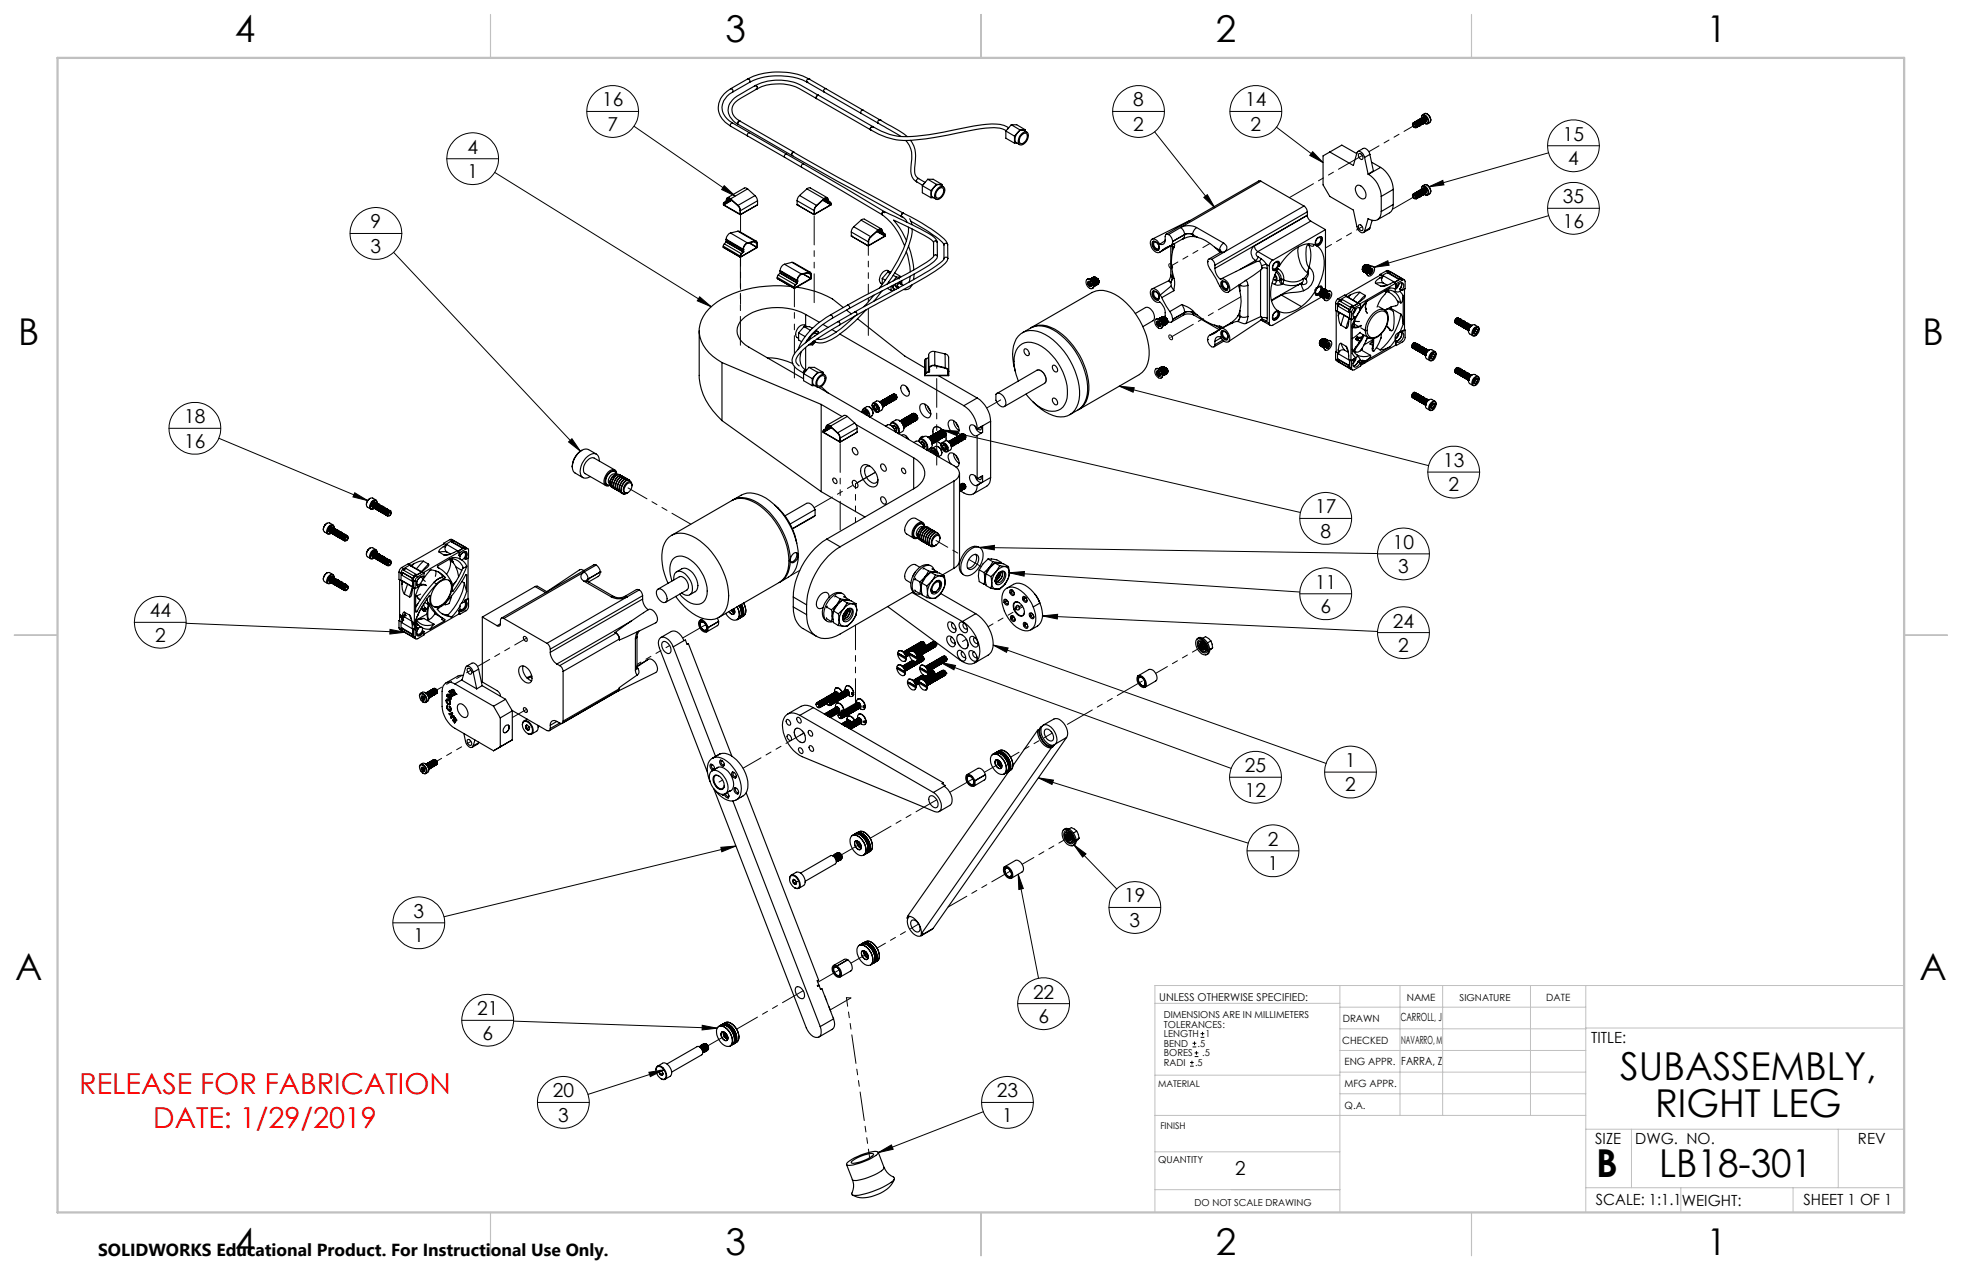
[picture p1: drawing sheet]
<svg xmlns="http://www.w3.org/2000/svg" width="432mm" height="279mm" viewBox="0 0 432 279" stroke-linecap="round" stroke-linejoin="round" font-family="sans-serif">
<defs><g id="words">
<g font-size="8.5">
<text x="356.6" y="237.7">SUBASSEMBLY,</text>
<text x="364.3" y="245.8">RIGHT LEG</text>
<text x="351.3" y="259">B</text>
<text x="365.2" y="258.9">LB18-301</text>
</g>
<g font-size="8.1">
<text x="51.7" y="9.3">4</text>
<text x="159.7" y="9.3">3</text>
<text x="267.6" y="9.3">2</text>
<text x="375.6" y="9.3">1</text>
<text x="4" y="76">B</text>
<text x="423.1" y="76">B</text>
<text x="3.3" y="215.7">A</text>
<text x="422.4" y="215.7">A</text>
<text x="51.7" y="276">4</text>
<text x="159.7" y="276">3</text>
<text x="267.6" y="276">2</text>
<text x="375.6" y="276">1</text>
</g>
<g font-size="6.3" fill="#f00">
<text x="17.5" y="240.7">RELEASE FOR FABRICATION</text>
<text x="33.7" y="248.1">DATE: 1/29/2019</text>
</g>
<g font-size="4.2">
<text x="132.5" y="23.4">16</text>
<text x="249.4" y="23.4">8</text>
<text x="274.1" y="23.4">14</text>
<text x="133.7" y="28.8">7</text>
<text x="249.4" y="28.8">2</text>
<text x="275.2" y="28.8">2</text>
<text x="102.9" y="33.8">4</text>
<text x="344" y="30.9">15</text>
<text x="102.9" y="39.2">1</text>
<text x="345.1" y="36.3">4</text>
<text x="344" y="44.7">35</text>
<text x="81.6" y="50.2">9</text>
<text x="344" y="50.1">16</text>
<text x="81.6" y="55.6">3</text>
<text x="40.6" y="93.1">18</text>
<text x="40.6" y="98.5">16</text>
<text x="317.6" y="102.7">13</text>
<text x="289.4" y="112.9">17</text>
<text x="318.8" y="108.1">2</text>
<text x="290.6" y="118.3">8</text>
<text x="306.5" y="120.7">10</text>
<text x="289.4" y="129.5">11</text>
<text x="307.7" y="126.1">3</text>
<text x="32.9" y="135.8">44</text>
<text x="290.6" y="134.9">6</text>
<text x="34.1" y="141.2">2</text>
<text x="306.5" y="138.1">24</text>
<text x="307.7" y="143.4">2</text>
<text x="274" y="169.9">25</text>
<text x="296.1" y="168.7">1</text>
<text x="274" y="175.3">12</text>
<text x="296.1" y="174.1">2</text>
<text x="279" y="186.1">2</text>
<text x="279" y="191.4">1</text>
<text x="91" y="201.9">3</text>
<text x="247.4" y="198.5">19</text>
<text x="248.6" y="203.9">3</text>
<text x="91" y="207.3">1</text>
<text x="227.3" y="219.7">22</text>
<text x="105" y="223.3">21</text>
<text x="228.5" y="225.1">6</text>
<text x="106.2" y="228.7">6</text>
<text x="121.7" y="241.4">20</text>
<text x="219.4" y="241.4">23</text>
<text x="122.8" y="246.8">3</text>
<text x="220.6" y="246.8">1</text>
<text x="271.8" y="258.5">2</text>
</g>
<text font-size="3.8" x="21.6" y="276.3">SOLIDWORKS Educational Product. For Instructional Use Only.</text>
<g font-size="3.4">
<text x="350.2" y="229.5">TITLE:</text>
<text x="351.1" y="251.6">SIZE</text>
<text x="359.9" y="251.6">DWG. NO.</text>
<text x="408.9" y="251.7">REV</text>
<text x="351.2" y="265.2">SCALE: 1:1.1</text>
<text x="370.1" y="265.3">WEIGHT:</text>
<text x="396.9" y="265.2">SHEET 1 OF 1</text>
</g>
<g font-size="2.5">
<text x="308.2" y="224.7">CARROLL, J</text>
<text x="308.4" y="229.6">NAVARRO, M</text>
<text x="308.4" y="234.2">FARRA, Z</text>
</g>
<text font-size="2.4" x="255.1" y="220.1">UNLESS OTHERWISE SPECIFIED:</text>
<g font-size="2.2">
<text x="309.6" y="220.2">NAME</text>
<text x="340.3" y="220.2">DATE</text>
<text x="295.5" y="224.9">DRAWN</text>
<text x="295.4" y="229.8">CHECKED</text>
<text x="295.9" y="239.1">MFG APPR.</text>
<text x="295.9" y="234.4">ENG APPR.</text>
<text x="295.9" y="243.9">Q.A.</text>
</g>
<g font-size="2.1">
<text x="321.2" y="220.2">SIGNATURE</text>
<text x="256.1" y="224">DIMENSIONS ARE IN MILLIMETERS</text>
<text x="256.1" y="226.1">TOLERANCES:</text>
<text x="256.1" y="228.2">LENGTH</text>
<text x="256.1" y="230.3">BEND</text>
<text x="256.1" y="232.4">BORES</text>
<text x="263.6" y="230.3">.5</text>
<text x="264.6" y="232.4">.5</text>
<text x="265.3" y="228.2">1</text>
<text x="256.1" y="234.5">RADI</text>
<text x="263" y="234.5">.5</text>
<text x="254.9" y="255.9">QUANTITY</text>
<text x="262.9" y="265.2">DO NOT SCALE DRAWING</text>
</g>
<g font-size="2">
<text x="254.9" y="239.1">MATERIAL</text>
<text x="255.4" y="248.3">FINISH</text>
</g>
</g></defs>
<g fill="none" stroke="#000" stroke-width=".22">
<path d="M98.3 34.9h11.4M108.9 37.9l47.6 29.6M129.2 24.5h11.3M139.5 27.8l22.3 15.3M244.9 24.5h11.4M254.1 29l13.3 16.7M270.7 24.5h11.4M280.9 28l10.3 7.8M288.9 33.4l2.3 2.4-2.9-1.6zM340.6 32.1h11.4M340.8 33.6l-26.3 7.5M77 51.4h11.4"/>
<path d="M86.6 55.5l41.1 43.8M159.4 40.9l2.4 2.2-3-1.4zM264.9 43.4l.8-.6 1.7 2.9zM302.4 58.8l3-1.4 .3 .9zM314.5 41.1l3-1.4 .3 1zM340.6 45.8h11.4M340.8 47.4l-38.4 11.4M154 65.3l2.5 2.2-3-1.3zM37.2 94.2h11.4M48.2 96.4l32.7 13.7M125.1 97.2l.8-.7 1.8 2.8zM207.5 94.6l3.4 .3-.3 .9z"/>
<path d="M207.5 94.6l78.7 18.1M246.3 84.9l3.3 .4-.2 1zM246.3 84.9l68.1 17.5M78.1 108.4l2.8 1.7-3.2-.8zM286.1 114.1h11.4M314.2 103.9h11.4M29.6 136.9h11.4M41 137.1l48.1 2M85.8 138.5l3.3 .6-3.3 .4zM215.5 120.4l3.4-.4-.1 1zM215.5 120.4l87.7 1.4M222.1 126l3.4-.3-.1 1.1z"/>
<path d="M222.1 126l64 4.2M229.4 135.5l3.4-.4-.1 1.1zM229.4 135.5l73.8 3.4M286.1 130.6h11.4M303.2 121.8h11.4M303.2 139.2h11.4M207 145.7l3.3 .7-.4 1zM207 145.7l64 23.4M218.6 141.9l3.3 .7-.4 .9zM218.6 141.9l73.3 26.1M228.5 171.1l3.3 .5-.3 1zM228.5 171.1l46.2 14.4"/>
<path d="M270.6 171h11.4M291.5 169.9h11.4M158.6 186.4l3.4-.3-3.1 1.3zM162 186.1l-64.3 15.6M224.1 192.3l1.1 3.2-1 .2zM224.1 192.3l4.5 22.9M236.3 185.8l2.7 2.1-.7 .7zM236.3 185.8l9.5 9.8M244.1 199.6h11.3M274.5 187.2h11.4M86.5 203h11.4M101.6 224.5h11.4"/>
<path d="M113 224.6l44.8 1.6M142.8 235.9l3.3-.5-3 1.5zM146.1 235.4l-16.7 5.4M154.6 225.6l3.2 .6-3.3 .4zM224 220.8h11.4M261.9 234.6h.8M261.9 233.8h.8M262.3 233.4v.8M262.5 230.3h.8M262.5 229.5h.8M262.9 229.1v.8M262.9 232.4h.8"/>
<path d="M262.9 231.6h.8M263.3 231.2v.9M264.2 228.2h.8M264.2 227.4h.8M264.7 227v.8M118.3 242.5h11.4M193.3 253.6l2.9-1.7 .4 .9zM216 242.5h11.4M216.4 244.6l-23.1 9"/>
<circle cx="104" cy="34.9" r="5.7"/>
<circle cx="134.8" cy="24.5" r="5.7"/>
<circle cx="250.6" cy="24.5" r="5.7"/>
<circle cx="276.4" cy="24.5" r="5.7"/>
<circle cx="346.3" cy="32.1" r="5.7"/>
<circle cx="82.7" cy="51.4" r="5.7"/>
<circle cx="346.3" cy="45.8" r="5.7"/>
<circle cx="42.9" cy="94.2" r="5.7"/>
<circle cx="291.8" cy="114" r="5.7"/>
<circle cx="319.9" cy="103.9" r="5.7"/>
<circle cx="35.3" cy="136.9" r="5.7"/>
<circle cx="291.8" cy="130.6" r="5.7"/>
<circle cx="308.9" cy="139.2" r="5.7"/>
<circle cx="308.9" cy="121.9" r="5.7"/>
<circle cx="276.3" cy="171" r="5.7"/>
<circle cx="297.2" cy="169.9" r="5.7"/>
<circle cx="249.8" cy="199.7" r="5.7"/>
<circle cx="280.2" cy="187.2" r="5.7"/>
<circle cx="92.2" cy="203" r="5.7"/>
<circle cx="107.3" cy="224.5" r="5.7"/>
<circle cx="229.7" cy="220.8" r="5.7"/>
<circle cx="124" cy="242.5" r="5.7"/>
<circle cx="221.7" cy="242.5" r="5.7"/>
</g>
<g fill="none" stroke="#c0c0c0" stroke-width=".22">
<path d="M294.9 216.8v49.9M308.1 216.8v28.6M317.5 216.8v28.6M336.8 216.8v28.6M349 216.8v49.9M419.1 216.8h-164.9v49.9M254.2 236.5h40.7M254.2 220.7h40.7M294.9 231.1h54.1M294.9 226.3h54.1M294.9 221.6h54.1M294.9 235.9h54.1"/>
<path d="M349 226.2h70.1M254.2 245.4h94.8M254.2 253.4h40.7M294.9 240.6h54.1M349 248.4h70.1M359.1 248.4v12.9M404.6 248.4v12.9M254.2 261.7h40.7M349 261.3h70.1M369.9 261.3v5.4M394.6 261.3v5.4"/>
</g>
<path d="M108 3.2v9.5M215.9 3.2v9.5M323.8 3.2v9.5M3.1 139.7h9.6M419.1 139.7h9.5M108 266.7v9.6M215.9 266.7v9.6M323.8 266.7v9.6" fill="none" stroke="#c0c0c0" stroke-width=".25"/>
<path d="M12.7 12.7h406.4v254h-406.4z" fill="none" stroke="#c0c0c0" stroke-width=".5"/>
<path d="M314.5 41.1l3-1.4 .3 1zM246.3 84.9l3.3 .4-.2 1zM154 65.3l2.5 2.2-3-1.3zM159.4 40.9l2.4 2.2-3-1.4zM207.5 94.6l3.4 .3-.3 .9zM215.5 120.4l3.4-.4-.1 1zM222.1 126l3.4-.3-.1 1.1zM229.4 135.5l3.4-.4-.1 1.1zM142.8 235.9l3.3-.5-3 1.5zM193.3 253.6l2.9-1.7 .4 .9zM154.6 225.6l3.2 .6-3.3 .4zM158.6 186.4l3.4-.3-3.1 1.3zM288.9 33.4l2.3 2.4-2.9-1.6zM264.9 43.4l.8-.6 1.7 2.9zM125.1 97.2l.8-.7 1.8 2.8zM78.1 108.4l2.8 1.7-3.2-.8zM85.8 138.5l3.3 .6-3.3 .4zM218.6 141.9l3.3 .7-.4 .9zM228.5 171.1l3.3 .5-.3 1zM207 145.7l3.3 .7-.4 1zM236.3 185.8l2.7 2.1-.7 .7zM224.1 192.3l1.1 3.2-1 .2zM302.4 58.8l3-1.4 .3 .9z" fill="#000"/>
<g fill="none" stroke="#000" stroke-width=".25">
<path d="M160.8 19.5a4.5 4.5 0 0 0-2.3 6l1.1 1.4 1.2 .9M160.8 19.5h.1M160.8 19.5a.51 .51 0 0 1 .5 .7M164.6 17.4a15.6 15.6 0 0 1 13.4 0M164.6 17.4h.1M164.6 17.4a.51 .51 0 0 1 .4 .7M164.6 17.4l-3.8 2.1M165 18.1l-3.7 2.1M166.1 19v-.1a.39 .39 0 0 1 .5 .2 .39 .39 0 0 1-.1 .5l-.1-.1M166.2 18.8a11.3 11.3 0 0 1 11.1 .5l2.8 1.7M166.2 18.8l-1.6 .9a10 10 0 0 0-4 3.1 3.3 3.3 0 0 0 1.8 4.5M166.2 18.8a.51 .51 0 0 1 .4 .7"/>
<path d="M166.6 19.5a10.6 10.6 0 0 1 11.1 1l2 1.2M166.6 19.5l-2.5 1.5a5.1 5.1 0 0 0-2.8 2.2 2.56 2.56 0 0 0 1.5 3.4M177.6 18.1a14.8 14.8 0 0 0-12.6 0M177.6 18.1h.1M177.6 18.1l15.7 9M178 17.4h.1M178 17.4a.47 .47 0 0 0-.4 .7M178 17.4l15.7 9M181.8 19.5a.47 .47 0 0 0-.5 .7M160.8 27.8l3.7 2.1M161.2 27.1a.47 .47 0 0 0-.4 .7M161.2 27.1l3.8 2.1"/>
<path d="M161.3 20.2a3.6 3.6 0 0 0-2.1 4.8 4.9 4.9 0 0 0 2 2.1M162.3 27.2l.1 .1M162.3 27.2l.1 .2M162.4 27.3l11.9 6.9M162.8 26.6l11.9 6.9-.3 .1-.2 .4M162.8 26.6l-.3 .1-.2 .5M164.5 29.9l8.2 4.7M165 29.2a.47 .47 0 0 0-.5 .7M165 29.2l11.8 6.9M172.7 34.6l3.7 2.2M173.1 33.9a.47 .47 0 0 0-.4 .7M174.2 34l.2-.4 .3-.1 9.7 5.5 14.4 7.9"/>
<path d="M174.2 34l.1 .2M174.2 34l.1 .2h.2M174.3 34.2l24.1 13.5M176.4 36.8l17.8 10.5M176.8 36.1l17.8 10.5M176.8 36.1a.51 .51 0 0 0-.4 .7M179.7 21.7l11.9 6.9M180.1 21a.51 .51 0 0 0-.4 .7M180.1 21a.49 .49 0 0 0-.4 .7M180.1 21l12 6.8M189.9 24.2a.45 .45 0 0 0-.4 .3 .45 .45 0 0 0 0 .4M191.6 28.6a14.2 14.2 0 0 0 10 2.2l5.6-.8a65.1 65.1 0 0 1 11.6-1.9l1.2 .1 1.4 .6"/>
<path d="M192.1 27.8a14.1 14.1 0 0 0 10.5 2l5.1-.7a50.4 50.4 0 0 1 11.7-1.8l1.6 .3 1 .5M192.1 27.8a.49 .49 0 0 0-.5 .8M192.1 28v-.1a.43 .43 0 0 0-.5 .2 .43 .43 0 0 0 0 .5M193.3 27.1l5 2.9M193.7 26.4l4.1 2.3 1.9 1.4M193.7 26.4h.1M193.7 26.4a.45 .45 0 0 0-.5 .2 .45 .45 0 0 0 .1 .5M199.3 30.9a5.3 5.3 0 0 1 1.3 5 3.8 3.8 0 0 0 .8 3.9l.4 .2M200.4 30.9a6.1 6.1 0 0 1 1 5.1l-.1 1.7a1.74 1.74 0 0 0 .9 1.6M202.2 39.3l1.4 .8M202.2 39.3a.48 .48 0 0 0-.4 .7M204.2 39.4l1.9 1.2"/>
<path d="M204.2 39.4l-1.2 1.5M204.2 39.4h1.2l1.9 1.2M221.4 28.8l1.9 1.2M221.4 28.8v1.6l1.9 1.1M222 28.2l-.2 .2M222.6 27.4h1.2l1.9 1.2M222.6 27.4l1.9 1.2M222.6 27.4l-1.2 1.4M223.3 31.5h.6M223.3 30v1.5M224.5 28.6l-1.2 1.4M224.5 28.6h1.2"/>
<path d="M224.8 29.8a.79 .79 0 0 1 1.3-.2 1.75 1.75 0 0 1-1.3 2 1.12 1.12 0 0 1 0-1.8zM224.9 29.4a.8 .8 0 0 1 1.4 0 2.06 2.06 0 0 1-1.8 2.5 1.41 1.41 0 0 1 0-2.1zM225.7 28.6v.3M226 29.1l-.7-.5a1.91 1.91 0 0 0-1.9 2.4l.2 .3 .8 .5M277.5 39.9l-.4-.1-20.5 11.7M277.5 39.9l-17.7 10.2M277.5 39.9l9.5 5.4M292.7 33.4l-1.5 .9v6.4l1.5 2.5 5.2 3 .7 3.6a1.5 1.5 0 0 0 1.4 1.4l.3-.4M292.7 33.4l5.2 3 .8-3a1.04 1.04 0 0 1 1.5 .9l.1 .3M292.7 33.4l2.6-1.5 3.3 1.9M298.8 33.3l1.2-.6a1.3 1.3 0 0 1 1.5 1.3M299.1 33.8a.85 .85 0 0 1 .7 1.3 .85 .85 0 0 1-.7-1.3z"/>
<path d="M300.3 34.6l.8 3.7M301.1 38.3h.1M301.2 38.3a6 6 0 0 1 2.8 4.9M301.5 34l-1.2 .6M301.5 34l.8 3.6-1.2 .7M301.8 35.7l2 1.1M303.8 36.8a6.1 6.1 0 0 1 2.8 4.9M303.8 36.8l-2.6 1.5M310.9 27.2a.57 .57 0 0 1 .7 .1 .57 .57 0 0 1 0 .8M310.9 27.4a.44 .44 0 0 1 .6-.2 .44 .44 0 0 1 .2 .6M310.9 27.2v.2M310.9 27.2v.4"/>
<path d="M310.9 27.6v-.3a.56 .56 0 0 1 .7-.2 .56 .56 0 0 1 .3 .7l-.2 .2M310.9 27.4v-.1a.37 .37 0 0 1 .4-.1 .37 .37 0 0 1 .3 .3l.1 .4-.2 .2-.3-.1-.3-.4M310.9 27.4a.37 .37 0 0 1 .5 .1 .37 .37 0 0 1-.1 .5l-.3-.2zM311.2 27a.72 .72 0 0 1 .7 1h-.2M311.3 26.8h.1M311.3 26.8a.74 .74 0 0 1 .7 1.1h-.1M311.5 26.8h.1M311.5 26.8a.72 .72 0 0 1 .7 1h-.2M311.6 26.7a.64 .64 0 0 1 .7 .4 .64 .64 0 0 1-.2 .7M311.6 26.7h.1M311.7 28v.1M311.8 26.6h-.1a.74 .74 0 0 1 .8 1.1h-.2"/>
<path d="M311.9 28h.1M311.9 26.5a.66 .66 0 0 1 .6 .4 .66 .66 0 0 1 0 .7M311.9 26.5h.1M312 27.9h.1M312.1 26.4h-.1a.74 .74 0 0 1 .7 1.1h-.1M312.2 26.4h.1M312.2 26.4a.72 .72 0 0 1 .7 1h-.1M312.3 27.7h.1M312.3 26.2a.8 .8 0 0 1 .8 1l-.2 .1M312.5 27.6v.1M312.5 26.2h.1M312.5 26.2a.74 .74 0 0 1 .7 1"/>
<path d="M312.6 27.6h.1M312.7 26.1h-.1a.71 .71 0 0 1 .7 1M312.7 27.5h.1M312.8 26a.74 .74 0 0 1 .7 1.1h-.1M312.8 26h.1M312.8 25.8l.3-.5a1.39 1.39 0 0 1 1.2 1.8l-.2 .2-.6-.2M312.8 25.9l.3-.5a1.18 1.18 0 0 1 1 1.8h-.3l-.3-.1M312.8 25.8v.2M312.9 27.4h.1M312.9 25.9a.72 .72 0 0 1 .7 1.1h-.1M313.1 27.3h.1M313.1 25.3l.4-.3a1.33 1.33 0 0 1 1.1 2l-.4 .2"/>
<path d="M313.1 25.8a.8 .8 0 0 1 .8 1l-.2 .1M313.2 25.8h.3M313.3 27.1h.1M313.5 25.8h-.3M313.5 25.8l.4 .4v.4M313.6 27h.1M313.8 26.9h.1M314.1 25v.1a1.51 1.51 0 0 1 .8 1.4M159.2 54.4l3.7 2.2M159.2 54.2l3.7 2.1M159.2 54.2v.2M159.3 45v.1"/>
<path d="M159.3 44.8v.2M159.3 45.1l3.5 2M159.4 53.7l-.2 .5M159.4 53.7l3.8 2.1M159.5 44.6l-.3 .1v.4l3.7 2.1M159.5 44.6h.3M159.7 44.7l-.4 .1M159.8 53.2l3.7 2.2M159.8 53.2l-.4 .5M159.8 52.8h.1M159.8 52.8l3.7 2.2M159.8 52.6v.2"/>
<path d="M159.8 52.6l3.7 2.2M159.8 44.6h.1M159.8 44.7l-.4-.1-.1 .2M159.9 44.6l-.1 .1M159.9 44.2h.1M159.9 44.1v.1M160.6 43.7l-.7 .4M160.7 43.7l-.8 .5M160.7 43.7l-1.4 .9M160.8 43.8l1.8 1.7 .3 .7v.9M160.8 43.8a.45 .45 0 0 0-.6-.2 .45 .45 0 0 0-.3 .5M160.8 51.3a1.69 1.69 0 0 0-1 1.3"/>
<path d="M160.8 51.3l3.7 2.1M160.8 43.8l-1.3 .8M160.8 43.7a.52 .52 0 0 0-.7-.2 .52 .52 0 0 0-.2 .7M160.8 43.7l1.6 1.5M160.8 53.4l-.3 .2M160.9 43.9l-1.1 .7M161 44l-1.2 .7M161 44l-1.2 .6M161 44l-1.1 .6M161 44l-1.7 1M161.1 44.1l-1.8 1M162.4 50.9h.3l3.7 2.2"/>
<path d="M162.4 50.9l3.7 2.1M162.4 50.9l-1.6 .4M162.4 45.2l.4 .5 .1 .7M162.8 47.1h.1M162.9 47.1h.1M162.9 56.6h.1M162.9 56.3v.3M162.9 46.4v.8M163 56.4l.1 .1M163.2 55.8l-.3 .5M163.5 55.4h.1M163.5 55.4l-.3 .4"/>
<path d="M163.5 55h.1M163.5 54.8v.2M163.6 55.4h.1M163.6 55.4l-.5 .5-.1 .5M163.6 55h.1M164.5 53.4a1.56 1.56 0 0 0-1 1.4M164.5 41.6l-.5-.3-.2 .1-3.7 2.1M164.5 41.6l-3.7 2.1M164.5 41.6l1.7 1.4M164.9 53.4l1.6 1M164.9 53.4l1.7 1M165.9 53.2l.7 .4"/>
<path d="M166.1 53a.45 .45 0 0 1 .6 .6v.9l-3.8 2.1M166.1 53l-1.6 .4M166.2 43l.3 .4 .2 .8M166.2 43l-3.8 2.2M166.5 54.4l-3.4 2.1M166.6 54.4h-.1M166.6 53.6a.36 .36 0 0 0-.1-.4 .36 .36 0 0 0-.4-.1l-1.6 .4a1.65 1.65 0 0 0-.9 1.5M166.6 53.6v.8M166.7 45.1h.1M166.7 45.1l-3.8 2.1M166.7 44.2l-3.8 2.2M166.7 45l-3.8 2.2"/>
<path d="M166.7 44.2v.8M171.7 59.7l3.7 2.1M171.7 59.5l3.7 2.2M171.7 59.5v.2M172.6 58.1a1.52 1.52 0 0 0-.9 1.4M172.6 58.1l3.8 2.2M174.3 57.7h.3l3.7 2.2M174.3 57.7l3.7 2.2M174.3 57.7l-1.7 .4M175.4 45h.1M175.4 45l3.8 2.2M175.4 44.2v.8"/>
<path d="M175.4 44.2l3.8 2.1M176 43l-.4 .4-.2 .8M176 43l3.7 2.2M177.6 41.6l.7-.3 3.8 2.2M177.6 41.6l3.7 2.1M177.6 41.6l-1.6 1.4M178 59.9a.45 .45 0 0 1 .5 .5v.9l-3.7 2.2M178 59.9l-1.6 .4M179.2 47.2h.1M179.2 46.3v.9M179.2 47.1h.1M179.7 45.2l-.5 .7v.4"/>
<path d="M181 44.1l1.8 .9M181.2 44l1.1 .6M181.2 43.9l1.1 .6M181.3 43.7a.52 .52 0 0 1 .7-.2 .52 .52 0 0 1 .2 .7M181.3 43.7l-1.6 1.5M181.4 43.7l.8 .5M181.5 43.6l.7 .4M182.2 44.2h.1M182.2 44a.45 .45 0 0 0-.3-.5 .45 .45 0 0 0-.5 .3l-1.9 1.7-.3 .6v1M182.2 44v.2M182.3 44.6h.4l.1 .2M182.3 44.6h.1"/>
<path d="M182.3 44.6l-1.1-.6 1.6 1M182.3 44.5v.1M182.3 44.5h.4M182.5 44.6l.3 .2M182.7 44.5l.2 .1v.5l-3.7 2.1M182.7 44.5l-1.3-.8 1.4 .9M182.8 45l-3.5 2.1M182.8 45h.1M182.8 44.8v.2M187.4 51.9h.1M187.4 51.9l3.7 2.2M187.4 51l3.7 2.2"/>
<path d="M187.4 51v.9M187.9 49.9l-.3 .4-.2 .7M187.9 49.9l3.7 2.2M189.5 48.4l.7-.2 3.8 2.2M189.5 48.4l-1.6 1.5M189.5 48.4l3.8 2.2M191.1 53.2v.9M191.2 53.9v.1M191.6 52.1l-.4 .6-.1 .5M193 50.9l1.7 1M193.1 50.8l1.1 .6M193.3 50.6a.52 .52 0 0 1 .7-.2 .52 .52 0 0 1 .2 .7"/>
<path d="M193.3 50.6l-1.7 1.5M193.3 50.7a.45 .45 0 0 1 .5-.3 .45 .45 0 0 1 .3 .5M193.3 50.7l-1.8 1.7-.3 .6v.9M193.3 50.7l1.3 .7M193.5 50.5l.6 .4M194.1 47l.1 .3M194.1 51.1h.1M194.1 51.1l-.8-.5 1.4 .8M194.1 50.9v.2M194.2 51.1h.1M194.2 51.5h.1M194.2 51.5l-1.1-.7 1.1 .7"/>
<path d="M194.2 51.5h.5l.1 .2M194.2 51.5l-1.1-.6 1.7 1M194.2 51.4v.1M194.2 51.4h.4M194.4 51.5l.4 .2M194.4 46.6l-.3 .5a15.1 15.1 0 0 1 5 7M194.5 46.5l.1 .1M194.6 46.5l5.8 2.8a27 27 0 0 1 5.5 3.2l.4 .8M194.6 46.5a.51 .51 0 0 0-.4 .8M194.6 46.5l-.4 .3M194.6 51.4l.2 .1v.4M194.6 46.6l.1 .2"/>
<path d="M194.7 51.9l-3.5 2.1M194.8 51.9h-.1M194.8 51.7v.2M194.8 51.9h.1M194.8 52l-3.7 2.1M195.4 59.9h.6M195.4 59.9l-1.2 1.3M195.4 59.9l.5 .2M196 59.9l-.6-.4a1.83 1.83 0 0 0-1.8 2.4l.6 .6M198.4 47.4l.1 .3M198.5 47.7l.5 .3 .6 .9M198.8 46.9l-.2 .1"/>
<path d="M198.8 46.9a37.2 37.2 0 0 1 9.4 6.1l.4 .9M198.9 46.9a.45 .45 0 0 0-.5 .3 .45 .45 0 0 0 .1 .5l.2-.1M198.9 46.9a.45 .45 0 0 0-.5 .3 .45 .45 0 0 0 .1 .5M199.5 55.4l.5 2 .3 2.4M199.5 53l-.9-1.9-1.9-2.7 .3 .1a46.1 46.1 0 0 1 8 4.3l.5 .5M199.9 50a8.7 8.7 0 0 1-1.1 4.8 40.2 40.2 0 0 1-5.2 8.6M200 54.2a18.7 18.7 0 0 1 1.1 5.2M200.2 48.1l.5 1.3M200.5 48.7l3.8 2.2a13.7 13.7 0 0 1 3.5 3M200.7 50.4a11.1 11.1 0 0 1-1.5 5.5l-1.3 2.5-2.7 4.1M201.8 40l1.3 .7M203 40.9l1.9 1"/>
<path d="M203 40.9v1.5l1.9 1.1M203.6 40.1l-.3 .3M204.9 41.9v1.6M204.9 43.5h.6M205.5 56.4l-.1 .1a13 13 0 0 1-3.6 2.5l-15.3 8.1M205.5 53.3a.41 .41 0 0 1 .4-.3 .41 .41 0 0 1 .4 .3M205.5 53.3v3.1M206.1 40.6h1.2M206.1 40.6l-1.2 1.3M206.3 53.3v3.1M206.3 56.4a1.36 1.36 0 0 1-.7 1.1 110.8 110.8 0 0 1-13.5 7.6l-5.2 2.8M206.3 56.4a.44 .44 0 0 0-.4-.3 .44 .44 0 0 0-.4 .3"/>
<path d="M206.4 41.8a.76 .76 0 0 1 1.2-.2 1.69 1.69 0 0 1-1.2 2 1.07 1.07 0 0 1 0-1.8zM206.4 41.4a.87 .87 0 0 1 1.5 0 2.12 2.12 0 0 1-1.7 2.5 1.33 1.33 0 0 1 0-2.1zM207.3 40.6v.3M207.6 41.1l-.7-.5a1.89 1.89 0 0 0-1.7 2.7l.8 .5M207.8 53.9v3a9.1 9.1 0 0 1-3.5 2.7l-16.2 9M207.8 53.9a.41 .41 0 0 1 .4-.4 .41 .41 0 0 1 .4 .4M208.6 53.9v3M208.6 56.9a2.64 2.64 0 0 1-1.5 1.8 97.1 97.1 0 0 1-12.8 7.4l-5.8 3.2M208.6 56.9a.43 .43 0 0 0-.4-.3 .43 .43 0 0 0-.4 .3M253.6 53.2a1.06 1.06 0 0 1 1.5 1l.1 .4-.2 .5a1.39 1.39 0 0 1-1.4-1.9zM253.9 53.1a1.37 1.37 0 0 0 1.1 1.9M254.1 53.3a.97 .97 0 0 1 .8 1.4 .95 .95 0 0 1-.8-1.4z"/>
<path d="M255.2 53.7a1.67 1.67 0 0 0-1.6-1.1 1.57 1.57 0 0 0 .1 2.3 1.1 1.1 0 0 0 1.7 .5l.3-.2M255.5 55.3l-.3 .2M256.4 53l-1.2 .7M257.2 51.6a.44 .44 0 0 0-.6-.1 .44 .44 0 0 0-.2 .5v.7a.85 .85 0 0 1-.2 .9 .85 .85 0 0 1-1 .1M257.2 51.6a1.79 1.79 0 0 1 .9 1.5M257.5 54.2l-1 .3-.8 .7M257.5 54.2l-1.8 1M257.8 54l.2 .2M258 53.9v.3M258 59.8l.4 1.5M258 55.4l-.2 2 .2 2.4M258 54.2l.4 .2"/>
<path d="M258 54.2h.1M258 54.2v1.2M258 59.8v1.2M258.1 53.1h.1M258.1 53.1a.85 .85 0 0 1-.6 1.1M258.2 53.8h.1M258.2 53.8l-2.7 1.5M258.3 53.7l.2 .1-.1 .6M258.4 54.4l-.4 1M259.8 50.1a3.9 3.9 0 0 1 3.5 0M259.8 50.1a1.91 1.91 0 0 1 .9 1.5M259.8 50.1l-2.6 1.5"/>
<path d="M260.3 52.6h.1M260.3 52.6l-2.7 1.5 .1 6.4M260.7 51.6h.1M260.7 51.6a1.94 1.94 0 0 1 1.8 0M260.7 51.6l-.1 .5-.3 .5M260.7 51.6l-2.6 1.5M261.9 48.5l-8.4 4.1M262.5 52l-1.2 .2-1 .4M262.5 52l1.1 .2M262.5 51.6v.4M262.5 51.6h.1M262.5 51.6l1.1 .6"/>
<path d="M263.3 50.1a2.19 2.19 0 0 0-.8 1.5M263.3 50.1l6 3.4M263.6 52.2l1.9 .8 1.8 1.4M265.7 57.6l.4 1.3 2.2 3.8a2.6 2.6 0 0 0 1.8 1.6 .81 .81 0 0 0 .5-1.1 2.11 2.11 0 0 0-1.7-1.9l-.3 .1a3.3 3.3 0 0 1-1.2-2.3M265.7 57.6h.1M266.6 57.1a.54 .54 0 0 0-.6-.1 .54 .54 0 0 0-.3 .6M266.6 57.1a1.51 1.51 0 0 1 .8 1.2M267.3 54.4l1.1 1.1M267.3 54.4l1.1 .6M267.4 58.3v.8M268.4 55v.5M268.4 55h.1"/>
<path d="M268.4 55l.4 .4zM268.4 55.5l.1 .1M268.7 55.5h.6M268.7 55.5l-2.7 1.5M268.8 55.4l-.1 .1M269.3 53.5a1.09 1.09 0 0 1 .7 1 1.09 1.09 0 0 1-.7 1M269.3 53.5a1.91 1.91 0 0 0-.9 1.5M269.3 55.5l-2.7 1.6M272.9 59.3l-4.2 2.1M276.1 54.1a1.92 1.92 0 0 0 .2 3.2M276.1 54.1a1.52 1.52 0 0 0 .7 1.3M276.3 57.3l-3.4 2"/>
<path d="M276.3 57.3l.3 .2M276.6 57.5l-3.7 1.8M276.8 55.4l-.3 .2-.1 .4 .5 .6M276.8 55.4l3.3 1.9M276.9 56.6l-.6 .7M276.9 56.6l.6 .3M277.1 57.5h-.5M277.1 57.5l.6 1M277.4 59.4l-3.2 2.3M277.4 59.4v10.3M277.5 56.9l1.2 1.3M277.5 56.9l-.4 .6"/>
<path d="M277.7 58.5v.4M277.7 58.9l-.3 .5M277.7 58.9h.7l.5 .2M278.7 58.2l-1 .3M278.7 58.2l.2 .9M278.7 58.2l.7 .3M278.9 59.1v10.9M279.4 58.5v12.6M280.1 57.3a1.51 1.51 0 0 0-.7 1.2M280.5 57.9l.6-.2a.97 .97 0 0 1-.9 1.5 .83 .83 0 0 1 .3-1.3zM280.8 59.9a1.77 1.77 0 0 1 .8 1.7M281 59.6l.1 .1a2.02 2.02 0 0 1 .8 1.8"/>
<path d="M281.1 59l-.3 .3-.6 .1M281.1 59l.1 .1M281.1 59.1a2.35 2.35 0 0 1 1.4 2.4M281.2 59.1a9.4 9.4 0 0 0-1.2 7.6l.7 1.2 .5 .5M281.3 57.5l.2 .6-.1 .4M281.4 58.5l-.3 .5M281.4 58.5l.2 .1M281.6 58.6a.71 .71 0 0 0-.4-1.1 1.3 1.3 0 0 0-.8 2h.2l.6-.4M285.7 54.4a6.2 6.2 0 0 0 2.1 5.7M287 45.3a1.65 1.65 0 0 1 .7 1.3M287 45.3l-17.7 10.2M287.7 47.3v.1"/>
<path d="M287.7 47.4a1.65 1.65 0 0 0 .8 1.2M287.7 47.3l-20.3 11.8M287.7 47.4l-11.6 6.7M287.7 46.6l-20.3 11.7M287.7 46.6v.7M288 53.6l.1 .3M288.1 58.8a2.96 2.96 0 0 1 1 2.9 2.96 2.96 0 0 1-2.2 2.3M288.1 53.9a7.1 7.1 0 0 1 0 4.9M288.1 53.9h-.3a5.5 5.5 0 0 0-.3 3.4l.2 .8 .4 .7M288.1 58.8l-.3 1.3M288.1 58.8h.1M288.1 58.8l-.2 1.3"/>
<path d="M288.1 53.9h.1M288.5 48.6l-11.7 6.8M288.5 48.6l3.2 1.9M289.1 53.8v.2l-.1 .2-.9-.3M289.6 53.9a1.43 1.43 0 0 1 1.1-1.9 1.23 1.23 0 0 1-.5 2l-.3 .1M289.6 53.9a4.4 4.4 0 0 0-4.5 .8l-1.9 1.7-1.6 2.2M289.6 53.9l.1 .1M289.7 54l.2 .1M289.9 54.1a4.9 4.9 0 0 1 1.4 5.2 12.4 12.4 0 0 1-1.4 4.1M289.9 52.5l.6-.2a.97 .97 0 0 1-.8 1.4 .85 .85 0 0 1 .2-1.2zM290.8 52a1.47 1.47 0 0 1-1.1 2M291.7 50.5v13.3"/>
<path d="M291.7 50.5l-11.6 6.8M298.6 40.9a1.4 1.4 0 0 1 1.8 1 1.11 1.11 0 0 1-.4 1.9 2.25 2.25 0 0 1-1.6-2.7zM299.1 49.5a.85 .85 0 0 1 .7 1.2 .85 .85 0 0 1-.7-1.2zM299.8 59.2l.1 .3M299.8 59.3l.1 .1M299.8 59.2l.1 .1M299.9 59.4v.1M299.9 59.1v.2M299.9 58.9h.1M299.9 58.9v.2M299.9 58.9l.1 .1M299.9 59.1h.1"/>
<path d="M299.9 59.2h.1M299.9 59.5h.1M299.9 59.5l.1 .1M299.9 59.3h.1M299.9 59.3h.2M300 59.1h.1M300 58.9v.1M300 59.6h.1M300 59.6v.1M300 59.7h.1M300 58.9h.1M300 59v.1"/>
<path d="M300 58.7h.1M300 58.7v.1M300 58.8l-.1 .1M300 59l.1 .1M300 59.2h.1M300 58.7l.1 .1M300 58.8l.1 .1M300 59.1l-.1 .1M300 59.1l-.1 .2M300 59.5v.1M300 58.7l.1 .4M300 59.1v.1"/>
<path d="M300 59.2l.1 .1M300 59.7l.1 .1M300 59.6l.1 .1M300.1 59.5h-.2M300.1 59.3h.1M300.1 59.2h.1M300.1 58.8v.1M300.1 58.9h.1M300.1 58.9h-.1M300.1 58.9h-.2M300.1 59.5l-.1 .1M300.1 59.7h.1"/>
<path d="M300.1 59.5h-.1M300.1 59.7v.1M300.1 59.8h.2M300.1 59.5h.1M300.1 59.5v.1M300.1 59v.1M300.1 58.8h.1M300.1 59.3v.1M300.1 58.7v.1M300.1 58.7h.1M300.1 58.6l.1 .1M300.1 59.8h.1"/>
<path d="M300.1 59.6h.1M300.1 59.4h.1M300.1 58.9v.1M300.1 58.6l-.1 .1M300.1 59.6v.1M300.1 59.1h.1M300.1 58.5h.1M300.1 58.5v.1M300.1 59.1v.1M300.1 59.1h-.1M300.1 58.5l.1 .1M300.1 59.7l.1 .1"/>
<path d="M300.1 59.7h-.1M300.1 58.5l.1 .2M300.1 59.3l.1 .1M300.2 59.6h.1M300.2 59.2h.1M300.2 58.9l.1 .1M300.2 58.9l-.1 .1M300.2 59.8h.1M300.2 59.8l.2 .1M300.2 59.1v.1M300.2 59.6l-.1 .1M300.2 59.1h.1"/>
<path d="M300.2 58.7h-.1M300.2 58.6v.1M300.2 58.6h.1M300.2 58.7h-.2M300.2 58.7h.1M300.2 59.4h.1M300.2 58.7v.1M300.2 59.2h.2M300.2 59.3h.1M300.2 59.2v.1M300.2 58.8l-.1 .1M300.2 59.2l-.1 .1"/>
<path d="M300.2 58.5v.1M300.2 58.5h.1M300.2 58.5h-.1M300.2 59.7v.1M300.2 58.8l.2 .4M300.2 59.3l.1 .1M300.2 58.8l.1 .1M300.2 59.8l.1 .1M300.3 59.4h-.1M300.3 58.9v.1M300.3 58.9h.1M300.3 58.4l-.2 .1"/>
<path d="M300.3 58.5h.1M300.3 58.6h.1M300.3 58.4l.1 .1M300.3 59.3h.1M300.3 58.5v.1M300.3 59.9h.1M300.3 59.7v.1M300.3 59.7l-.1 .1M300.3 59.3l.2 .1M300.3 59.3v.1M300.3 59v.1M300.3 59.7l.1 .1"/>
<path d="M300.3 59l-.1 .1M300.3 59l-.2 .1M300.3 58.7l.1 .1M300.3 58.3h.1M300.3 58.3v.1M300.3 59.7h.1M300.3 59.8h.2M300.3 59.6l-.1 .1M300.3 58.3l.1 .1M300.3 59.8v.1M300.3 59.1h.1M300.3 58.7h.1"/>
<path d="M300.3 59.6v.1M300.3 58.3l.1 .3M300.4 59.1v.1M300.4 58.9l.1 .1M300.4 59.4h-.2M300.4 59.5h.1M300.4 59.4v.1M300.4 58.8l-.1 .1M300.4 58.5h.1M300.4 58.8v.1M300.4 59.2h.1M300.4 59.2l-.1 .1"/>
<path d="M300.4 59l-.1 .1M300.4 59.2h-.2M300.4 58.6l-.1 .1M300.4 58.6h.1M300.4 59.8h.1M300.4 58.6l-.2 .1M300.4 58.4v.1M300.4 58.4h.1M300.4 59.8v.1M300.4 59.9h.1M300.4 59v.1M300.4 58.6v.2"/>
<path d="M300.4 59.2v.1M300.4 59.3l.1 .1M300.4 59.3h.1M300.4 59.1l.1 .1M300.4 59.1h.1M300.4 58.8h.1M300.4 58.8h-.2M300.4 58.5v.1M300.4 58.6l.1 .1M300.4 59.9h.2M300.4 58.8l.1 .2M300.5 59.4h.1"/>
<path d="M300.5 59.4l-.1 .1M300.5 59.4h-.1M300.5 58.8h.1M300.5 58.7l-.1 .1M300.5 58.7h.1M300.5 58.2l-.5 .4-.1 .5M300.5 58.3h-.2M300.5 59.8v.1M300.5 59.8l-.1 .1M300.5 59.8h.1M300.5 58.4l.1 .1M300.5 58.3h.1"/>
<path d="M300.5 58.3l-.1 .1M300.5 59.2v.1M300.5 58.8v.1M300.5 58.3v.1M300.5 59.5h.1M300.5 59.3h.1M300.5 59h-.1M300.5 58.9v.1M300.5 58.9h.1M300.5 59h-.2M300.5 58.6h.1M300.5 58.2h.1"/>
<path d="M300.5 58.2v.1M300.5 59.9h.1M300.5 58.5l.1 .1M300.5 58.5h.1M300.5 58.5h-.1M300.5 59.9v.1M300.5 58.6v.1M300.5 59.4v.1M300.5 59h.1M300.5 59v.2M300.5 59.1v.1M300.5 59.1h.1"/>
<path d="M300.5 59.2h.1M300.5 59.2h-.1M300.5 58.7l.1 .1M300.5 59.4l.1 .1M300.5 58.8l.1 .1M300.5 59.2l.1 .1M300.5 59v.1M300.5 58.3l.1 .5M300.6 59.5h.1M300.6 59.5h-.1M300.6 59.6h.1M300.6 58.9h.1"/>
<path d="M300.6 59.8l-.1 .1M300.6 59.9v.1M300.6 59.8h.1M300.6 59.2v.1M300.6 59v.1M300.6 59.6v.1M300.6 59.3h.1M300.6 59.3v.1M300.6 59.3l-.1 .1M300.6 59.1h.1M300.6 59.5v.1M300.6 59.8v.1"/>
<path d="M300.6 58.4v.1M300.6 58.4h.1M300.6 58.3h-.1M300.6 58.3h.1M300.6 58.2l-.1 .1M300.6 58.2l.1 .1M300.6 58.2h.1M300.6 58.3v.1M300.6 59.2l.2 .1M300.6 59.4h.1M300.6 59.2h.1M300.6 59.9h.1"/>
<path d="M300.6 58.8h-.1M300.6 58.7v.1M300.6 58.8h-.2M300.6 59.7h.1M300.6 58.6h.1M300.6 58.5v.1M300.6 58.5h.1M300.6 58.6v.1M300.6 58.8l.1 .3M300.6 58.8h.1M300.6 58.7h.1M300.7 58.3h.1"/>
<path d="M300.7 59.4v.1M300.7 58.9l-.1 .1M300.7 58.8v.1M300.7 58.9l-.2 .1M300.7 58.2h.1M300.7 58.2h-.2M300.7 58.4v.1M300.7 58.3v.1M300.7 58.2v.1M300.7 59.4h.1M300.7 59.8v.1M300.7 58.9h.1"/>
<path d="M300.7 59.4l.1 .1M300.7 59.5v.1M300.7 59.1h.1M300.7 59.1l-.1 .1M300.7 59v.1M300.7 59.5l-.1 .1M300.7 59.7h.1M300.7 59.5h-.1M300.7 59.1l-.2 .1M300.7 59.9h.1M300.7 59.9v.1M300.7 58.7l.1 .1"/>
<path d="M300.7 58.6h.1M300.7 59.9h-.1M300.7 58.5l.1 .1M300.7 58.5h.1M300.7 59.1l.1 .4M300.7 58.6v.1M300.7 58.9v.1M300.7 59.6v.1M300.7 59.8h.1M300.7 59.7v.1M300.7 58.8h.1M300.7 58.8l.1 .1"/>
<path d="M300.7 59.1l.1 .1M300.7 58.5l.1 .4M300.8 59.2v.1M300.8 59.2h.1M300.8 59.3h.1M300.8 59.3l-.1 .1M300.8 59.5l-.1 .1M300.8 59.3h-.2M300.8 59l.1 .1M300.8 59h-.1M300.8 58.2l-.1 .1M300.8 58.2v.1"/>
<path d="M300.8 58.2h.1M300.8 58.2l.1 .1M300.8 59.5v.1M300.8 58.9v.1M300.8 59.4v.1M300.8 59.6h.1M300.8 59.6l-.1 .1M300.8 59.7l-.1 .1M300.8 59.7h-.1M300.8 58.4l-.1 .1M300.8 58.4h.1M300.8 58.3l-.1 .1"/>
<path d="M300.8 58.3h.1M300.8 59.1v.1M300.8 58.3v.1M300.8 59.3v.1M300.8 59.5h.1M300.8 59.2l.2 .1M300.8 59.5h-.1M300.8 58.9h.1M300.8 58.9h-.1M300.8 58.7v.1M300.8 58.6h.1M300.8 58.5v.1"/>
<path d="M300.8 58.5h.1M300.8 58.5h-.1M300.8 59.3l.1 .1M300.8 58.6v.1M300.8 58.9l.1 .2M300.9 59.4h-.1M300.9 58.8l-.1 .1M300.9 58.8h.1M300.9 58.7h.1M300.9 58.7l-.1 .1M300.9 58.4l.1 .1M300.9 58.3v.1"/>
<path d="M300.9 58.3v.2M300.9 58.7v.1M300.9 59.4h.1M300.9 59.1h-.1M300.9 59v.1M300.9 59.1h-.2M300.9 58.9h.1M300.9 58.6h.1M300.9 58.5l.1 .1M300.9 58.5h.1M300.9 58.4h.1M300.9 58.2h.1"/>
<path d="M300.9 58.9v.1M300.9 59.1h.1M300.9 59.1l.1 .2M300.9 58.4l.1 .2M301 59.3h.1M301 59.3h-.2M301 59.2v.1M301 58.8l.1 .1M301 58.7v.1M301 58.6v.2M301 58.6l-.2 .1M301 58.2l-.1 .1"/>
<path d="M301 58.2v.1M301 58.2l.1 .1M301 59.1v.1M301 58.9h.1M301 58.9l.1 .2M301 58.9l-.1 .1M301 58.3h-.1M301 58.3h.1M301 58.6l.1 .5M301 58.4v.1M301 58.4l.1 .1M301 58.4h-.1"/>
<path d="M301 58.4h.1M301 58.3l-.1 .1M301 59.1l.1 .1M301 59.1h.1M301.1 58.6l-.1 .2M301.1 58.6l.1 .1M301.1 58.6h-.1M301.1 58.6h.1M301.1 58.5l-.1 .1M301.1 58.5h.1M301.1 58.3h.1M301.1 58.3v.2"/>
<path d="M301.1 59.1h-.1M301.1 59.1h-.2M301.1 58.8v.1M301.1 58.8h.1M301.1 58.7l-.1 .1M301.1 58.5l.1 .1M301.1 58.7v.1M301.1 59.1h.1M301.1 58.9v.2M301.1 58.9h.1M301.1 58.5l.1 .2M301.1 58.5h-.1"/>
<path d="M301.2 58.8l.1 .1M301.2 58.7v.1M301.2 58.6h.1M301.2 58.4h-.1M301.2 58.4h.1M301.2 58.3v.1M301.2 58.6v.2M301.2 58.3l-.1 .1M301.2 58.9h-.1M301.2 58.9h.1M301.2 58.4l-.1 .1M301.2 58.4l.1 .1"/>
<path d="M301.2 59.9l.2 .2h.4M301.2 59.9l.2 .4M301.2 58.5v.1M301.2 58.5h.1M301.2 58.5h-.1M301.3 60a.56 .56 0 0 0 .5-.8 .58 .58 0 0 1-.5 .8M301.3 58.6l-.1 .1M301.3 58.6h.1M301.3 58.5l-.1 .1M301.3 58.5h.1M301.3 58.6v.1M301.3 58.5v.1"/>
<path d="M301.3 58.8v.1M301.3 58.8h.1M301.3 58.7l-.1 .1M301.3 58.7h.1M301.3 58.7v.1M301.3 58.6l.1 .1M301.3 59.1a.75 .75 0 0 1 1.1-.3 1.4 1.4 0 0 1-1.3 1.9 1.17 1.17 0 0 1 .2-1.6zM301.4 58.7v.1M301.4 58.5h-.1M301.4 58.5h.1M301.4 58.5l-.1 .1M301.4 58.6h.1"/>
<path d="M301.4 58.5v.1M301.5 58.7h-.1M301.5 58.6l-.1 .1M301.5 58.6h.1M301.5 58.6h-.1M301.5 50.2l-.1 .2-1.3 .8M301.5 50.2l-1.2 .6M301.5 59.3l.4-.2a.66 .66 0 0 1 .2 .8 .66 .66 0 0 1-.7 .4l-.2-.4zM301.5 59.3l-.2 .4M301.5 59.3h.1M301.6 59.3l-.3 .4M301.6 59.3h-.1"/>
<path d="M301.6 58.6h.1M301.7 59.2a.48 .48 0 0 1 .2 .6 .48 .48 0 0 1-.6 .2l-.1-.1M301.7 59.2v.3l-.5 .4M301.7 59.3h-.1M302 48.5l-.5 1.7M302.3 58.7l-.2-.1a1.28 1.28 0 0 0-1.4 1.5M304 46.5a1.72 1.72 0 0 1-.9 1.9 1.72 1.72 0 0 1-2-.3l-.8 2.7M304 43.2v3.3M305.1 59.6l.4-.1 .4 .2M305.1 59.6l-1.4 .8M305.1 59.6l.5 .2M305.6 59.8h.4l2.6 1.5"/>
<path d="M305.6 59.8l-1.4 .8-.3-.1M305.6 59.8l.2 .1M305.8 59.9l-.3 .2M306 59.8l-.2 .1M306 59.8l2.3 1.4h-.3M306 59.8l-.2 .3M306.6 45a2.02 2.02 0 0 1-.8 1.8l-2.6 1.5M306.6 41.7l-2.6 1.5M306.6 45l-2.6 1.5M306.6 41.7v3.3M310.9 42.8a.62 .62 0 0 1 .8 .2 .62 .62 0 0 1 0 .7 .64 .64 0 0 0 0-.7 .64 .64 0 0 0-.8-.2v.4M310.9 43.1a.44 .44 0 0 1 .6-.2 .44 .44 0 0 1 .2 .6"/>
<path d="M310.9 42.8v.3M310.9 42.8v.4M310.9 43.1v-.2a.53 .53 0 0 1 .7 .2 .53 .53 0 0 1-.1 .7l-.4-.3-.2-.3M310.9 43a.35 .35 0 0 1 .5 .2 .35 .35 0 0 1-.1 .4l-.3-.2zM311.2 42.6a.72 .72 0 0 1 .7 1M311.3 42.5h.1M311.3 42.5a.74 .74 0 0 1 .7 1.1v-.1M311.5 42.4h.1M311.5 42.4a.69 .69 0 0 1 .6 1.1h.1M311.6 42.3h.1M311.6 42.3a.74 .74 0 0 1 .7 1.1M311.8 42.3h-.1a.74 .74 0 0 1 .8 1"/>
<path d="M311.9 42.2a.71 .71 0 0 1 .7 1M312.1 42.1h-.1a.74 .74 0 0 1 .7 1h.1M312.2 42h.1M312.2 42a.72 .72 0 0 1 .7 1M312.3 43.4h.1M312.3 41.9h.1M312.3 41.9a.74 .74 0 0 1 .8 1.1M312.5 43.3h.1M312.5 41.8h.1M312.5 41.8a.74 .74 0 0 1 .7 1.1M312.7 41.7l-.1 .1a.71 .71 0 0 1 .7 1M312.8 41.7a.74 .74 0 0 1 .7 1"/>
<path d="M312.8 41.7h.1M312.8 41.6a.55 .55 0 0 1 .2-.6 .55 .55 0 0 1 .6-.1l.3 .2a1.16 1.16 0 0 1 .2 1.8l-.6-.1M312.8 41.5l.3-.4a1.18 1.18 0 0 1 1 1.7l-.3 .1-.4-.2M312.9 43h.1M312.9 41.6a.72 .72 0 0 1 .7 1h.1M313.1 43h.1M313.1 40.9l.4-.2a1.31 1.31 0 0 1 1.1 2l-.4 .2M313.1 41.5h.1M313.1 41.5a.71 .71 0 0 1 .7 1M313.2 41.4l.3 .1M313.3 42.8h.1M313.5 42.7h.1"/>
<path d="M313.5 41.5h-.3M313.5 41.5l.4 .4v.4M313.8 42.5h.1M314.1 40.7v.1a1.51 1.51 0 0 1 .8 1.3M153.9 72.8v9.8a13.7 13.7 0 0 0 5 9.9M158.9 79.8l21.8 9.2M158.9 79.8v12.7M168.9 78.7a12.8 12.8 0 0 1 5.6 1.3M171.1 61.3h.1M171.1 61.3l3.7 2.2M171.1 61l3.7 2.2M171.1 61v.3"/>
<path d="M171.3 60.5l-.2 .5M171.3 60.5l3.7 2.2M171.7 60.1l3.7 2.1M171.7 60.1l3.7 2.2M171.7 60.1l-.4 .4M172.7 60.3l-.3 .2M174.1 63a25.2 25.2 0 0 0-16.3 3.4 7.9 7.9 0 0 0-3.9 6.8 8.9 8.9 0 0 0 5 6.6M174.8 63.2v.3M174.9 63.3h.1M175 62.7l-.2 .5M175.3 63.2l1.2 .2a18 18 0 0 1 9.1 4.3M175.4 62.3l-.4 .4"/>
<path d="M175.4 62.2v.1M175.4 61.8h.1M175.4 62.2h.1M175.4 61.7v.1M175.5 62.2l-.5 .6-.1 .5M175.5 61.8h.1M175.8 73.2l1.4 .8M175.8 73.2v1.6l.6 .4M176.4 77.3a3.1 3.1 0 0 0 1 4.1M176.4 60.3a1.52 1.52 0 0 0-1 1.4M176.7 60.3l1.7 1M176.8 60.3l1.7 .9"/>
<path d="M177 71.9l-1.2 1.3M177 71.9l1.4 .8M177 71.9h1.2l.6 .3M177.3 69.2a13.4 13.4 0 0 0-13.3 .5 3.5 3.5 0 0 0 0 6.2l12.8 7.4M177.3 69.2l3 1.7M177.3 69.2v2.5M177.3 76.4v5M177.6 71.9l-.6-.4a1.89 1.89 0 0 0-1.7 2.7l.5 .3M177.7 74.8v.3M177.8 60l.7 .4M178.2 74.1l-.2 .8M178.4 61.3l-3.5 2"/>
<path d="M178.5 61.2l-.1 .1M178.5 60.4a.39 .39 0 0 0-.5-.4l-1.6 .4a1.49 1.49 0 0 0-.9 1.4M178.5 60.4v.8M178.9 75.2l.2 .1M179 75.2l.2 .1 .2-.1-.5 .7h-.9M179.3 73h.8M179.3 73.9h.1M179.4 75.2a.9 .9 0 0 1-1 .4M179.6 72.7l.5 .3M179.6 73.4a.67 .67 0 0 0-.8 0M179.8 73.6l-.1-.2a1.28 1.28 0 0 0-1.5 1.3M180.1 73v.4"/>
<path d="M180.1 74.4l-.1 .2M181.1 71.4l1.1 .6M182.8 69.3a15.4 15.4 0 0 0-7.2 7.6M182.8 69.3a.48 .48 0 0 1 .4 .7M183.1 72.5l.9 .6M183.2 70a17.1 17.1 0 0 0-5.9 5.4M184.4 70.8a45.5 45.5 0 0 0-8.7 6 2.67 2.67 0 0 0-.7 4.1l1.9 1.2M184.4 70.8h.1M184.4 70.8a.46 .46 0 0 1 .4 .7M184.8 71.5a39.4 39.4 0 0 0-8.8 6.2 2.14 2.14 0 0 0-.8 2.1l.7 .7M184.8 73.5l27.3 15.8M186.3 68.2l1.1 .8"/>
<path d="M186.5 67.1a.47 .47 0 0 1 .4 .3 .47 .47 0 0 1 0 .5M186.5 67.1l-3.7 2.2M186.9 67.9l-3.7 2.1M188.1 69.6h.1M188.1 68.6h.1M188.1 68.6a.46 .46 0 0 1 .4 .7M188.1 68.6l-3.7 2.2M188.2 69.5l-1.2 1.2a16 16 0 0 1-6.3 4l-.9-.2M188.5 69.3l-3.7 2.2M188.7 70.1l10.4 8.3 4.4 2.5M190.7 68.1a36.2 36.2 0 0 1-7.7 6.6 3.7 3.7 0 0 1-3.8 .4l-.1-.1 .1 .1M192.3 64.9l-2.2 2.6"/>
<path d="M194.1 64l-1.8 2.3M194.2 61.2l.6 .4M194.2 61.2v1.3M195.3 63.4l.8 .5M195.5 62.1l.3 .1M196.1 63.9h.6M196.1 63v.9M196.4 62.8l.1 .5 .3 .3M196.6 62.8a.65 .65 0 0 0 .6 .9M196.6 60.6l.7 .4M196.9 60l1.4 .9M197.1 62.5l-.1 .5 .5 .3"/>
<path d="M197.3 61l-.7 .8M197.3 61h.9M197.5 61.3h.4M197.5 63l.3 .2M197.8 63.3l-.1 .1M197.9 62.1l.2 .1M197.9 62.3l.9 .5M198.1 62.4a.41 .41 0 0 0-.5 .2 .41 .41 0 0 0 .1 .5M198.3 62.5l-.1-.2a.6 .6 0 0 0-.7 .3 .6 .6 0 0 0 .1 .7h.2M198.3 61.8v.6M198.5 61.7l-.1 .9M200.3 60.8l-.2 1.3"/>
<path d="M200.7 62.7a1.51 1.51 0 0 1-1.8 1M201.2 60.3l-.2 1.2M203.5 79.3v3.3M203.5 79.3v.3M203.8 78.9l-.3 .4M203.8 78.9v3.1M204.3 78.7h.1M204.3 78.7v3.1M204.3 78.7l-.5 .2M204.4 78.2v3.2M204.4 78.2v.1M205.7 77.3a1.03 1.03 0 0 0-1.3 .9"/>
<path d="M205.7 77.3v3.1M205.7 77.3l2.3 .6M208 77.9a.85 .85 0 0 1 .8 .8v3M208 77.9v3M225 73.2a5.5 5.5 0 0 1 5.9-1.1 15.8 15.8 0 0 1 8.5 13.8 5.4 5.4 0 0 1-4 5.3M225.5 76.8a.97 .97 0 0 1 .8 1.4 .97 .97 0 0 1-.8-1.4zM226.9 72.1a4.9 4.9 0 0 1 5.2 .3 15.7 15.7 0 0 1 7.4 14.3 4.5 4.5 0 0 1-2.2 3.4M227.1 72l13.2-7.7a5 5 0 0 1 5 .4 16.1 16.1 0 0 1 7.6 13.4 5 5 0 0 1-2.1 4.3l-13.3 7.7M239.1 61.5a1.18 1.18 0 0 1 1.5 1.2v.3l-.3 .5a1.4 1.4 0 0 1-1.2-2zM239.2 61.5a1.25 1.25 0 0 1 1.3 .4 1.25 1.25 0 0 1 .2 1.3l-.3 .3M239.5 62.2a.73 .73 0 0 0 .7 .8M239.5 61.9a.76 .76 0 0 1 .6 1.1 .76 .76 0 0 1-.6-1.1z"/>
<path d="M239.8 61.9v.1a.59 .59 0 0 0 .5 .8M239.8 62a.6 .6 0 0 0 .5 .8M239.9 62l-.2-.1a.56 .56 0 0 0-.2 .7 .56 .56 0 0 0 .7 .4M239.9 61.4h.1M239.9 62.8h.3M239.9 62.8l-.1-.1a.52 .52 0 0 1-.1-.8 .57 .57 0 0 0 .5 .9M239.9 62l.1 .5 .3 .2M239.9 62.1l.2 .4M240 61.4h.1M240 62.2l.2 .4M240 61.4v.1M240 61.5h.1"/>
<path d="M240 61.3v.1M240 61.4l.1 .1M240.1 61.3v.1M240.1 61.3h.1M240.1 61.3l-.1 .1M240.1 62.5h.1M240.1 62.5l.2 .2M240.1 61.5v.1M240.1 61.4v.1M240.1 61.5h.1M240.1 61.4h.2M240.1 62.5l.1 .1"/>
<path d="M240.1 61.3h-.1M240.1 61.4v.2M240.1 61.3h.2M240.2 61.3l-.1 .2M240.2 61.3h.1M240.2 63h-.1M240.2 61.6v.1M240.2 61.5v.1M240.2 61.6h.1M240.2 62.6h.1M240.2 61.6h-.1M240.2 61.3l.1 .1"/>
<path d="M240.2 62.5v.1M240.3 62.7l-.1 .3M240.3 62.7l-.1 .2-.3-.1M240.3 62.7l-.1 .1M240.3 61.6l-.1 .1M240.3 61.3h.1M240.3 61.7h-.1M240.3 61.7h.1M240.3 61.6h.1M240.3 61.2l.1 .1M240.3 61.2h.1M240.3 61.4v.1"/>
<path d="M240.3 61.2h-.1M240.3 61.3v.2M240.3 61.1v.1M240.3 61.1l-.1 .2M240.3 61.1l.1 .1M240.3 61.2l-.1 .1M240.3 61.1h.2M240.4 61.7v.1M240.4 61.7h.1M240.4 61.3l-.1 .2M240.4 61.3h.1M240.4 61.3h-.1"/>
<path d="M240.4 61.8h.1M240.4 61.1v.1M240.4 61.8l.1 .1M240.4 61.6l.1 .1M240.4 61.5l.1 .1M240.4 61.5v.1M240.4 61.5h.1M240.4 61.2l-.1 .1M240.4 61.2h.1M240.4 61.8l.2 .1M240.4 61.5l-.1 .1M240.5 61.7l-.1 .1"/>
<path d="M240.5 61.7h.1M240.5 61.1l-.1 .1M240.5 61.6v.1M240.5 61.2v.1M240.5 61.2h.1M240.5 61.9h.1M240.5 61.6h.1M240.5 61.2h-.1M240.5 62.1h.1M240.5 61.3h.1M240.5 61.1l.1 .1M240.5 61.5h.1"/>
<path d="M240.5 61.1h.1M240.5 61.7l.1 .1M240.5 61.7h.2M240.6 61.9v.2M240.6 62.1h.1M240.6 61.9h.1M240.6 61.6l-.1 .1M240.6 61.5l-.1 .1M240.6 61.5v.1M240.6 61.1h.1M240.6 61.1h-.1M240.6 61v.1"/>
<path d="M240.6 61h.1M240.6 61l-.1 .1M240.6 61.6h.1M240.6 61.8v.1M240.6 61.2v.1M240.6 61.9h.2M240.6 61.5h.1M240.6 62.1v.1M240.6 61.6l.1 .1M240.6 61.2h.2M240.6 61.2h.1M240.6 61.1v.1"/>
<path d="M240.6 62.3h.1M240.6 62.2h.1M240.7 62.3h.1M240.7 62l-.1 .1M240.7 61.7l-.1 .2M240.7 61.7h.1M240.7 61.7l-.1 .1M240.7 61.5v.1M240.7 61.4v.1M240.7 61.4h.1M240.7 61l-.1 .1M240.7 61h.1"/>
<path d="M240.7 62h.1M240.7 62.3h.2M240.7 61.7l.5 .1M240.7 61.4l-.1 .1M240.7 62.2h.1M240.7 62.2v.1M240.7 62.1v.1M240.7 61.9v.1M240.7 62.5l.1 .1M240.7 62.5h.1M240.7 61.6v.1M240.7 61.6h.1"/>
<path d="M240.7 61.3h.1M240.7 61.3v.1M240.7 61.1l.1 .1M240.7 61.1h.1M240.7 61.9h.1M240.7 61.1h-.1M240.7 62.3l.1 .1M240.7 62v.1M240.7 62.1h.1M240.7 62.1v.2M240.7 62.1l.1 .1M240.7 61.8l-.1 .1"/>
<path d="M240.7 61.7v.1M240.7 62.7h.1M240.7 61l.1 .1M240.7 62.1h.2M240.7 61.8h.1M240.7 62.9h.2M240.8 62.4l-.1 .1M240.8 61.9l-.1 .1M240.8 62.6l-.1 .1M240.8 61.9h.1M240.8 62.7h-.1M240.8 61.6l-.1 .1"/>
<path d="M240.8 61.6h.1M240.8 61.5l-.1 .1M240.8 62.6h.1M240.8 62.7h.1M240.8 61.5h.1M240.8 61.2h.1M240.8 62.2l-.1 .1M240.8 62.2h.1M240.8 62.4h.1M240.8 62.3v.1M240.8 61.9l-.1 .2M240.8 61.8v.1"/>
<path d="M240.8 62.3l.1 .1M240.8 61.7v.1M240.8 61.7h.1M240.8 62.7v.1M240.8 61.4h-.1M240.8 61.4v.1M240.8 61.3h-.1M240.8 62.9h.1M240.8 61.1v.1M240.8 61.9h.2M240.8 61.4h.1M240.8 62.2v.1"/>
<path d="M240.8 61.7v.2M240.8 61.7l.1 .1M240.8 62.5v.1M240.8 62.6v.1M240.8 61.6v.1M240.8 62.5l.1 .2M240.8 62.5h.2M240.8 61v.1M240.8 61h.2M240.8 61h.1M240.8 61.3h.1M240.8 61l.3 .1"/>
<path d="M240.8 62.5h.1M240.8 62.5l.3 .1M240.8 62.8v.1M240.8 62.8h.1M240.9 62l-.2 .1M240.9 61.9v.1M240.9 62.2h-.1M240.9 62.4l-.1 .1M240.9 62.1l.1 .1M240.9 61.6l-.1 .1M240.9 61.6h.1M240.9 61.5v.1"/>
<path d="M240.9 61.3v.1M240.9 62.7l-.1 .2M240.9 61.3h.1M240.9 62.9h.1M240.9 61l-.1 .1M240.9 61h.1M240.9 62.1l.2 .1M240.9 62.4h.1M240.9 62v.1M240.9 61.4v.1M240.9 62.1v.1M240.9 61.3h-.1"/>
<path d="M240.9 61.6h.2M240.9 61.4h.1M240.9 62.1h.1M240.9 62.5h-.1M240.9 61.8l-.1 .1M240.9 62.7h-.1M240.9 61.4v.2M240.9 62.7v.1M240.9 61.8h.1M240.9 62.7h.1M240.9 62.8v.1M240.9 62.3h-.1"/>
<path d="M240.9 62.3v.1M240.9 62.4v.1M240.9 62.3l.1 .1M240.9 61.7h-.1M240.9 62.5h.1M240.9 62.3h.2M240.9 62.5v.2M240.9 62.5l.1 .2M240.9 62.5h.2M240.9 62.3l.2 .1M240.9 62.3h.1M240.9 61.7h.1"/>
<path d="M240.9 62.7h.2M241 61.8v.1M241 61.9l-.1 .2M241 61.9l.1 .1M241 61.6l-.1 .1M241 61.5l-.1 .1M241 62.8l-.1 .1M241 61.9l-.1 .1M241 62.2h.1M241 62.2l-.1 .1M241 61.6h.1M241 61.5h.1"/>
<path d="M241 61.8h.1M241 62.8h.1M241 62.5h.1M241 61l.1 .1M241 61.2h.1M241 62.3h-.1M241 62.1h-.1M241 62.2v.1M241 62.4v.1M241 61.7v.1M241 61.4v.1M241 62.7h-.1"/>
<path d="M241 61.3l-.1 .1M241 61.3h-.1M241 61.3h.1M241 62.7v.1M241 62.1h.1M241 62.4l.1 .1M241 61.4h.1M241.1 62l-.1 .1M241.1 62.2h-.1M241.1 62.2v.1M241.1 62.2h.1M241.1 61.6l-.1 .1"/>
<path d="M241.1 62.5h-.1M241.1 61.5v.1M241.1 62.6h.1M241.1 62.6l-.1 .1M241.1 62.6v.1M241.1 61.2l-.1 .1M241.1 62.8l-.2 .1M241.1 62v.1M241.1 62.1v.1M241.1 61.9h-.1M241.1 61.6l-.1 .2M241.1 61.6h.1"/>
<path d="M241.1 62.4v.1M241.1 61.4v.1M241.1 61.4h.1M241.1 61.3v.2M241.1 62.7h-.1M241.1 61.3h.1M241.1 61.1v.1M241.1 61.9h.1M241.1 62.3h.1M241.1 61.5h.2M241.1 61.6l.3 .1M241.1 62.5v.1"/>
<path d="M241.1 62.4h.1M241.1 61.1h.1M241.1 61.8v.1M241.1 62.1h.1M241.1 62.3v.1M241.1 62l.1 .1M241.1 61.2l-.2 .1M241.1 62.5h.1M241.1 61.5h.1M241.1 61.2l.1 .1M241.1 62.7h.1M241.1 61.2h.1"/>
<path d="M241.1 61.8h.1M241.1 62l.2 .1M241.2 61.9l-.1 .1M241.2 61.7l-.2 .1M241.2 61.6v.1M241.2 62.5l-.1 .1M241.2 61.3l-.1 .2M241.2 61.3h.1M241.2 61.1l-.1 .1M241.2 61.1v.1M241.2 62.7h.1M241.2 61.7h.1"/>
<path d="M241.2 62.3h-.1M241.2 61.8v.1M241.2 61.8h.1M241.2 61.8l-.1 .2M241.2 62.2v.1M241.2 61.8l.1 .1M241.2 62.2l.1 .1M241.2 61.5l-.1 .1M241.2 61.5h.1M241.2 62.4h.1M241.2 61.2l.4 .3v.8M241.2 62.4v.1"/>
<path d="M241.2 61.2v.1M241.2 61.2h.1M241.2 62.6v.1M241.2 62.7h-.1M241.2 62.2h.1M241.2 61.8l.2 .1M241.2 62.1v.1M241.2 61.7v.1M241.2 62.4h-.1M241.2 61.2l.2 .1M241.2 62.5v.1M241.2 61.3h.2"/>
<path d="M241.2 62.6h.1M241.2 62.1h.1M241.3 61.9l-.2 .1M241.3 62.1l-.1 .1M241.3 61.6l-.1 .1M241.3 61.6l-.1 .2M241.3 61.6l.1 .1M241.3 61.5v.1M241.3 62.1h.1M241.3 62.4h.1M241.3 62.4v.1M241.3 62.5l-.1 .1"/>
<path d="M241.3 62.6l-.1 .1M241.3 62.6l-.2 .1M241.3 62.3h.1M241.3 61.9v.1M241.3 61.5h.1M241.3 62.3l-.1 .1M241.3 62.1h.2M241.3 62.6h.1M241.3 61.9h.1M241.3 62.3v.1M241.3 61.3v.2M241.3 62.3l.1 .1"/>
<path d="M241.3 61.3h.1M241.3 61.5h.2M241.3 62v.1M241.3 61.8h-.1M241.3 62.2h-.1M241.3 62.5v.1M241.3 62.5h.1M241.3 61.8h.1M241.3 62.2h.1M241.4 61.7l-.1 .1M241.4 62.1l-.1 .1M241.4 62.2l-.1 .1"/>
<path d="M241.4 61.3h.1M241.4 61.3v.1M241.4 61.9h.1M241.4 61.3h-.1M241.4 61.3l-.1 .2M241.4 62.4l-.1 .1M241.4 62.4v.1M241.4 62.6h.1M241.4 61.7h.1M241.4 62.4h.1M241.4 61.9h-.1M241.4 62.4h-.1"/>
<path d="M241.4 62.1v.1M241.4 61.9h.3M241.4 61.8v.1M241.4 61.4l.1 .1M241.4 62l-.1 .1M241.4 61.7v.1M241.4 61.6h-.1M241.4 61.5v.1M241.4 62.2h.1M241.4 61.5h.1M241.4 62.1l.1 .1M241.4 62.3h.1"/>
<path d="M241.4 61.4l-.1 .1M241.4 62.3v.1M241.4 62.3l.1 .1M241.4 62.5l-.1 .1M241.4 62.5h.1M241.4 62h.1M241.4 61.9v.1M241.4 61.6v.1M241.4 61.7v.2M241.4 61.6h.1M241.4 62.5v.1M241.4 62.2l.1 .1"/>
<path d="M241.4 61.7h.2M241.4 62.4l.1 .1M241.5 62l-.1 .1M241.5 62.2h-.1M241.5 62.4h-.1M241.5 62.5h-.1M241.5 62.2h.1M241.5 62.4h.1M241.5 61.6l.1 .1M241.5 61.5h.1M241.5 61.8l-.1 .1M241.5 61.7v.1"/>
<path d="M241.5 61.9v.1M241.5 61.9h.1M241.5 61.5l-.1 .1M241.5 61.5l-.1 .2M241.5 61.9l.1 .1M241.5 61.6l-.1 .1M241.5 62.3h.1M241.5 62.3v.1M241.5 62.5h.1M241.5 61.7h.1M241.5 61.5v.1M241.5 61.8h.1"/>
<path d="M241.5 61.8v.1M241.5 62.1h-.1M241.5 62.1v.1M241.5 62.2v.1M241.5 62.1l.1 .1M241.5 62.1h.1M241.5 62.4v.1M241.5 62.1l.2 .1M241.6 61.7l-.1 .1M241.6 62l-.1 .1M241.6 62.3h.1M241.6 62.3l-.1 .1"/>
<path d="M241.6 62h.1M241.6 62.1l.1 .1M241.6 61.9h.1M241.6 61.7v.2M241.6 61.7h.1M241.6 62.1h-.1M241.6 61.9h-.1M241.6 62v.1M241.6 62.1h.1M241.6 62.2l-.2 .1M241.6 62.2h.1M241.6 62.2v.1"/>
<path d="M241.7 62.2l-.1 .1M241.7 62.2h.1M241.7 61.9l-.1 .2M241.7 61.9h.1M241.7 61.9l-.1 .1M241.7 62.2h-.1M249.9 69l2.2-1.3a1.93 1.93 0 0 1 2 2.3l-.3 .6-2.3 1.3M253.6 64.1a1.06 1.06 0 0 1 1.5 1l.1 .4-.2 .5a1.39 1.39 0 0 1-1.4-1.9zM253.9 64a1.38 1.38 0 0 0 1.1 2M254.1 64.2a.97 .97 0 0 1 .8 1.5 .95 .95 0 0 1-.8-1.5zM254.3 70.3a1.25 1.25 0 0 1 1.5 1.5l-.3 .4a1.37 1.37 0 0 1-1.2-1.9zM254.4 70.2a1.23 1.23 0 0 1 1.3 .4 1.23 1.23 0 0 1 .1 1.4l-.3 .2"/>
<path d="M254.5 70.8a.62 .62 0 0 1 .8 .2 .62 .62 0 0 1-.2 .8l-.5-.4zM254.6 70.9a.71 .71 0 0 0 .7 .8M255 70.7l-.1 .2a.53 .53 0 0 0 .5 .6M255 70.7h-.1a.57 .57 0 0 0-.2 .7 .57 .57 0 0 0 .6 .3M255.1 71.5l.2 .1M255.1 71.5l-.3-.3 .1-.5a.57 .57 0 0 0 .4 .9M255.1 70.8l.3 .6M255.1 70.8l.2 .5M255.1 70.1h.1M255.1 70.1v.1M255.1 70.1l-.1 .1M255.1 70.9l.2 .5"/>
<path d="M255.1 70.2h.1M255.2 70.2h.1M255.2 70.1l.1 .1M255.2 70.1h.1M255.2 70.1l-.1 .1M255.2 70.1h-.1M255.2 70l.1 .1M255.2 66.4a3.5 3.5 0 0 1 1.3 3.3v.3M255.2 66.4v.1M255.2 70h.2M255.2 70v.1M255.3 71.3h.1"/>
<path d="M255.3 71.3l.1 .1M255.3 70.3h-.1M255.3 70.2l-.1 .1M255.3 70.2h.1M255.3 70.2v.1M255.3 71.3v.1M255.3 70l-.1 .1M255.3 70.3h.1M255.3 70v.1M255.3 70.1v.1M255.3 70.1h.1M255.3 70h.1"/>
<path d="M255.3 70.3l.1 .1M255.3 71.4h.1M255.3 64.9a1.59 1.59 0 0 0-1.9-1.3 2.05 2.05 0 0 0 1.6 2.9l.2-.1M255.3 64.9l.4 .6M255.4 70.3v.1M255.4 70.1v.1M255.4 70.1h.1M255.4 71.3l-.1 .1M255.4 70h.1M255.4 70.1h-.1M255.4 71.5l-.1 .2M255.4 71.4l-.1 .2-.2-.1"/>
<path d="M255.4 71.4l-.1 .2M255.4 70.4h.1M255.4 70.3h.1M255.4 70l.1 .1M255.4 70h-.1M255.4 70.2h.1M255.4 69.9l.2 .1M255.4 69.9v.1M255.4 70.3l.1 .1M255.5 70.4h-.1M255.5 70.4v.1M255.5 70.1l-.1 .1"/>
<path d="M255.5 70.1h.1M255.5 69.9l.1 .1M255.5 69.9h.1M255.5 69.9l-.1 .1M255.5 70.4h.1M255.5 70.3h.1M255.5 70.3v.1M255.5 70.5l.1 .1M255.5 70l.2 .1M255.5 70v.1M255.5 70.6h.1M255.5 69.9h.2"/>
<path d="M255.6 70.6h.1M255.6 70.4l-.1 .1M255.6 70.4h.1M255.6 70.3v.1M255.6 70.3h.1M255.6 70.2v.1M255.6 70l-.1 .1M255.6 70h.1M255.6 70.6h.2M255.6 70.3h-.1M255.6 70.4v.2M255.6 69.9h.1"/>
<path d="M255.6 69.9v.1M255.6 69.9l.1 .1M255.6 70.7h.1M255.6 69.8v.1M255.7 70.6l-.1 .1M255.7 70.5l-.1 .1M255.7 69.9v.1M255.7 69.9h.1M255.7 70.8h.1M255.7 70.6h.1M255.7 70.5h.1M255.7 70.7v.1"/>
<path d="M255.7 70.3l-.1 .1M255.7 70.3h.1M255.7 70h.1M255.7 69.8l.1 .1M255.7 69.8h.1M255.7 65.5l1.8 3M255.7 69.8l-.1 .1M255.7 70.4h.1M255.7 70.8l.3 .1M255.7 70.4v.1M255.7 70.2v.1M255.7 70.6v.1"/>
<path d="M255.7 70.5l.1 .1M255.7 70.9h.1M255.7 70.2h.1M255.8 70.6l-.1 .2M255.8 70.6v.1M255.8 70.4l-.1 .1M255.8 70.4h.1M255.8 70.3v.1M255.8 70.3h.1M255.8 69.9l-.1 .1M255.8 70.9h.1M255.8 69.9h.1"/>
<path d="M255.8 70.6l.3 .1M255.8 70.8v.1M255.8 71h.1M255.8 71l.1 .1M255.8 70.4v.2M255.8 70.4l.1 .1M255.8 70.2v.1M255.8 70.1v.1M255.8 70.1l.1 .1M255.8 69.8v.1M255.8 70.2h.1M255.8 69.7v.2"/>
<path d="M255.8 71l.4 .1M255.8 70.4l.2 .1M255.8 69.7h.1M255.8 70.1l-.1 .1M255.8 70.9v.1M255.8 70.7l-.1 .1M255.8 70.7h.1M255.8 70.1h.1M255.9 70.8l-.1 .2M255.9 70.8l.1 .1M255.9 71.2v.1M255.9 70.5l-.1 .1"/>
<path d="M255.9 71.2h.1M255.9 70.2l-.1 .1M255.9 69.8v.1M255.9 69.8h.1M255.9 69.8l.1 .1M255.9 69.7l.1 .2M255.9 69.7h.1M255.9 70.2h.1M255.9 70.5h.1M255.9 70.8l-.1 .1M255.9 70.5v.1M255.9 71.2l.2 .1"/>
<path d="M255.9 69.8h-.1M255.9 69.8l-.1 .1M255.9 71.1v.1M255.9 70.7v.1M255.9 70.7h.1M255.9 70.3l-.1 .1M255.9 71.4h.1M255.9 71.1h.1M255.9 70.3h.1M255.9 70.3l.1 .1M255.9 69.9h.1M255.9 71.6h.1"/>
<path d="M255.9 71h-.1M255.9 71v.1M255.9 71.3v.1M255.9 70.6v.1M255.9 71l.1 .2M255.9 71.4v.1M255.9 70.1v.1M255.9 71.4l.1 .2M255.9 71.4l.2 .1M255.9 71h.1M255.9 71.3l.1 .1M255.9 70.1h.1"/>
<path d="M256 71.4l.1 .1M256 70.9l-.1 .1M256 70.5l-.1 .2M256 70.5h.1M256 71.3v.1M256 71.4h-.1M256 70.4v.1M256 71.3h.1M256 70.3v.1M256 70.3h.1M256 70.1h-.1M256 69.9h-.1"/>
<path d="M256 69.8v.1M256 70h.1M256 70.1h.1M256 70.9h.1M256 70.5h.2M256 71h-.1M256 70.8h-.1M256 70.7v.1M256 70.9v.1M256 70.2v.1M256 69.8l-.1 .1M256 71.6h-.1"/>
<path d="M256 70.1v.1M256 70.1l.1 .1M256 71.6h.1M256 69.8h.1M256 69.7v.2M256 69.7l.2 .1zM256 70.8h.1M256 71.2h.1M256 70.7h.1M256 69.8h.3M256 71.6l-.1 .1M256 71.2v.1"/>
<path d="M256 70.6l-.1 .1M256 70.3v.2M256 71.5v.1M256 71.5l.1 .1M256 70.6h.1M256 71.4h.1M256 70.9h.3M256 70v.1M256 70.3l.8 .1M256.1 70.8l-.1 .1M256.1 71h-.2M256.1 70.7v.1"/>
<path d="M256.1 70.5l-.1 .1M256.1 71.1v.1M256.1 71.2h-.1M256.1 71.1l.1 .1M256.1 71.1h.1M256.1 71.3v.1M256.1 71.4h-.1M256.1 70.2l-.1 .1M256.1 70.2h.1M256.1 71.3l.1 .1M256.1 71.3h.1M256.1 70.1v.1"/>
<path d="M256.1 71.6h-.1M256.1 71.6h.1M256.1 71.3h.2M256.1 71.5h.2M256.1 71h.1M256.1 70.5h.1M256.1 70.9v.1M256.1 70.6v.1M256.1 70.7h.1M256.1 70.7l-.1 .2M256.1 70.7l.1 .1M256.1 70.4l-.1 .1"/>
<path d="M256.1 70.3v.1M256.1 71.5h.1M256.1 71.5v.1M256.1 71.5l-.1 .1M256.1 70.4h.1M256.1 70.3h.1M256.1 70.9l.1 .1M256.1 70.7h.2M256.2 71l-.1 .1M256.2 70.5l-.1 .1M256.2 71.2l-.1 .1M256.2 71.3h-.1"/>
<path d="M256.2 69.9v.1M256.2 69.9h.1M256.2 69.9l-.1 .2M256.2 70.2l-.2 .1M256.2 70.2h.1M256.2 71.4l-.1 .1M256.2 70.1l-.1 .1M256.2 71.5l-.2 .1M256.2 71.2h.1M256.2 70.8l-.2 .1M256.2 70.8h.1M256.2 71h.1"/>
<path d="M256.2 70.9v.1M256.2 70.5l-.1 .2M256.2 70.5l.1 .1M256.2 70.4v.1M256.2 70.9l.1 .1M256.2 70.3v.1M256.2 71.3h.1M256.2 71.3v.1M256.2 70l-.1 .1M256.2 70v.1M256.2 71.3v.2M256.2 71.5h.1"/>
<path d="M256.2 70h.1M256.2 70.8v.1M256.2 70.3v.2M256.2 70.3l.1 .1M256.2 71.1v.1M256.2 71.2v.1M256.2 70.2v.1M256.2 71.1l.1 .1M256.2 71.1h.2M256.2 71.1h.1M256.2 71.1l.2 .1M256.3 70.6l-.2 .1"/>
<path d="M256.3 70.6h.1M256.3 70.8h-.1M256.3 71l-.1 .1M256.3 70.7v.1M256.3 70.7l.1 .1M256.3 70.2l-.1 .1M256.3 70.2h.1M256.3 70v.2M256.3 69.9v.1M256.3 71.3v.1M256.3 71.4l-.1 .1M256.3 69.9h.1"/>
<path d="M256.3 71.5h.1M256.3 71h.1M256.3 70.6v.1M256.3 70.7l-.1 .1M256.3 70.2h.2M256.3 69.9l-.2 .1M256.3 70.7h.1M256.3 71.1h-.1M256.3 70.4l-.1 .1M256.3 71.2l-.1 .1M256.3 70h.1M256.3 70l-.1 .1"/>
<path d="M256.3 70.4h.1M256.3 69.9h-.1M256.3 71.2l.1 .1M256.3 71.4v.1M256.3 70.9h-.1M256.3 70.9h.1M256.3 70.9v.1M256.3 71v.1M256.3 70.9l.1 .1M256.3 70.3h-.1M256.3 71.2h.1M256.3 70.9h.2"/>
<path d="M256.3 69.9l.5 .4v.7M256.3 71.2v.1M256.3 71.3h.1M256.3 71.2h.2M256.3 70.3h.1M256.3 70.6h.2M256.4 70.4l-.1 .2M256.4 70.2l-.1 .1M256.4 70l.1 .1M256.4 70.1l-.1 .1M256.4 71.3h-.1M256.4 70h-.1"/>
<path d="M256.4 71.3v.1M256.4 71.4l-.1 .1M256.4 70.8h.1M256.4 70.8l-.1 .1M256.4 70.2h.1M256.4 70.1h.1M256.4 70.4h.1M256.4 71.4h.1M256.4 71.1v.1M256.4 70.7h-.1M256.4 70.8v.1M256.4 71v.1"/>
<path d="M256.4 70.3v.1M256.4 70v.1M256.4 70h.1M256.4 71.3l-.2 .1M256.4 70.7h.1M256.4 71.3h.1M256.4 70.6v.1M256.4 70.8l.1 .1M256.4 70.8h.2M256.4 70.2v.1M256.4 70.1l.1 .1M256.4 71l.1 .1"/>
<path d="M256.4 71h.2M256.4 71.2h.1M256.4 71.2v.1M256.4 71.2l.1 .1M256.4 71.2h.2M256.4 71.3l-.1 .2M256.4 70.6l.1 .1M256.5 70.7l-.1 .1M256.5 70.5l-.2 .1M256.5 70.2l-.1 .2M256.5 70.2h.1M256.5 71.3h-.1"/>
<path d="M256.5 70.9h.1M256.5 70.5h.1M256.5 71.2h.1M256.5 70.7h.1M256.5 70.6v.1M256.5 70.9l-.1 .1M256.5 70.1h.1M256.5 70.1v.1M256.5 70.6l.1 .1M256.5 71.1v.1M256.5 70.1h-.1M256.5 71.2v.1"/>
<path d="M256.5 70.4h.1M256.5 70.4v.1M256.5 71.1h.1M256.5 70.5v.1M256.5 70.3l-.1 .1M256.5 70.2v.1M256.5 70.2l.1 .1M256.5 71.3h.1M256.5 70.3h.1M256.6 70.4l-.1 .1M256.6 70.4h.1M256.6 70.4l-.1 .2"/>
<path d="M256.6 70.8l-.1 .1M256.6 70.4l.1 .1M256.6 70.8v.1M256.6 71h.1M256.6 71l-.1 .1M256.6 71v.2M256.6 71.2v.1M256.6 71.3h-.1M256.6 71.3h-.3M256.6 71.2h.1M256.6 70.8h.1M256.6 70.8l.1 .1"/>
<path d="M256.6 70.7v.1M256.6 70.3v.1M256.6 71.3h.1M256.6 70.7h.1M256.6 70.3h.1M256.6 70.2l.1 .2M256.6 70.2h.1M256.6 70.6h-.1M256.6 70.2v.1M256.6 70.2v.2M256.6 70.7h.2M256.6 71h.2"/>
<path d="M256.6 71l.1 .2M256.6 70.6h.1M256.6 70.9h.1M256.6 70.9v.1M256.7 71h.1M256.7 70.4h.1M256.7 70.5l-.1 .1M256.7 70.5v.1M256.7 70.5h.1M256.7 70.4h-.1M256.7 70.9h.1M256.7 70.9l-.1 .1"/>
<path d="M256.7 70.9l.1 .1M256.7 70.6l-.1 .1M256.7 70.6h.1M256.7 70.8h-.1M256.7 71.2h-.1M256.7 71.2h.1M256.8 71h.1M256.8 70.6v.1M256.8 70.4v.2M256.8 70.4h.1M256.8 70.7l-.1 .1M256.8 70.5l-.1 .1"/>
<path d="M256.8 70.4l-.1 .2M256.8 70.8l-.1 .1M256.8 70.6l-.2 .1M256.8 70.7h.1M256.8 70.7v.1M256.8 71l-.1 .2M256.8 70.4v.1M256.8 70.8h.1M256.8 71h-.1M256.8 70.9v.1M256.8 70.9h.1M256.8 70.7v.2"/>
<path d="M257.4 61.7l-3.9 1.9M257.5 68.5l.4 .9 .2 .9M257.6 62.2h.1M257.6 62.2l.2 .5-.1 .3M257.7 60.5l-.5 1.2 .4 .5M257.7 63l-2.4 1.9M257.7 63l.6 1M257.7 60.5l.3 .5M258 61l.4 .3M258 61l-.4 1.2M258 61h.1M258.1 70.3h.1"/>
<path d="M258.1 70.3a.63 .63 0 0 1-.6 .6 .63 .63 0 0 1-.7-.4M258.3 64l-2.6 1.5M258.4 61.3l.1 1.3-.2 1.4M260.1 67l1.2 .5 1.2 .8M260.1 67l.5 .9 .1 .9M260.1 67l-2.6 1.5M260.5 69.3a2.78 2.78 0 0 1 2.2 0M260.5 69.3l-2.7 1.5M260.7 68.8h.1M260.7 68.8a1.94 1.94 0 0 1 1.8 0M260.7 68.8l-.2 .5M260.7 68.8l-2.6 1.5"/>
<path d="M262.5 68.3l1.1 1.1M262.5 68.3v.5M262.5 68.8h.1M262.5 68.8l.2 .5M262.5 68.8l1.1 .6M262.7 69.3l5.6 3.2M263.6 69.4l1.9 1.3 1.8 .8M265.7 74.7a1.49 1.49 0 0 0 1.5 1.6l.2-.5M265.7 74.7h.1M266.4 73.7a.98 .98 0 0 0-.7 1M267.3 71.5l1.1 .3M267.3 71.5l1.1 .7"/>
<path d="M267.4 75.1v.7M268.1 72.7l-.8 .6-.9 .4M268.1 72.7l.2-.2a1.06 1.06 0 0 1 1.8 .5 1.62 1.62 0 0 1 .2 2.2 1.54 1.54 0 0 1-1.7-1.1 .89 .89 0 0 0-1.2 1M268.1 72.7l-1.7 1M268.3 72.6l.2-.2-2.3 1.4M268.4 71.8l.6 .1v.3M268.4 71.8v.4M268.4 72.2h.1M268.4 72.2l.2 .2M268.4 72.2l.1 .3M268.7 74.3l-1.3 .8M268.8 61.9a1.06 1.06 0 0 1 1.4 1 .64 .64 0 0 1-.4 1 1.54 1.54 0 0 1-1-2z"/>
<path d="M268.8 72.9a1.06 1.06 0 0 1 1.4 1 .64 .64 0 0 1-.4 .9 1.54 1.54 0 0 1-1-1.9zM269 61.8a1.43 1.43 0 0 0 1.1 2M269 72.7a1.43 1.43 0 0 0 1.1 2M269.1 74.8l-1.7 1M269.2 62a.97 .97 0 0 1 .9 1.5 .97 .97 0 0 1-.9-1.5zM269.2 73a.97 .97 0 0 1 .9 1.4 .97 .97 0 0 1-.9-1.4zM269.3 75l-2.1 1.3M270.9 71l-1.9 1.2M271.5 70.9l-.6 .1M271.5 70.9l-2.8 1.4M272.4 70.7l-.9 .2M272.4 70.7h.1"/>
<path d="M272.5 70.7l1.2 .5h.5M272.5 69.4l-.7 .9-.9 .7M272.5 69.4l.4 .2M272.6 62.8l.3 1.2M272.7 62.7l.2 .1M272.9 64l.3 2.3-.3 2.1M272.9 68.4l-.4 1M272.9 62.8a1.94 1.94 0 0 0 1.7 0M272.9 62.8h.1M272.9 69.6a1.94 1.94 0 0 0 1.7 0M272.9 69.6l-.4 1.1M272.9 69.6h.1"/>
<path d="M272.9 69.6l-.1 .6-.4 .5M272.9 62.6v.2M272.9 62.8v1.2M272.9 68.4v1.2M274.2 61.7l-3.9 2.5M274.2 61.7l.3 .4 .1 .7M274.6 69.6l-.4 1.6M274.6 62.8v6.8M277.4 69.7l-3.2 1.5M277.4 69.7h.2l.1 .2M277.5 70.4l.7 .3h.5M277.6 70.4h-.1l2.1 1.2"/>
<path d="M277.7 70.3h.4l.6 .4M277.7 70.3l-7.4 4.9M277.7 69.9h.7l.5 .1M277.7 69.9v.4M278.7 70.7l.7 .4M278.9 70l-.2 .7M280 62.3l.5 .2M280.2 61.4l.7 .4M280.5 68.8l.4-.3 .2 .1a.94 .94 0 0 1-.9 1.4 .78 .78 0 0 1 .3-1.2zM280.5 62.5l.7 .3 1-.3M280.5 60.6l.3 .3v.6l-.2 .1-.4-.3M280.6 60.4l.3 .4a.76 .76 0 0 1 0 1"/>
<path d="M280.9 61.8l-.1 .3-.3 .4M281.2 68.4a1.48 1.48 0 0 0-1.1 1.9 1.21 1.21 0 0 0 1.5-1.5v-.3M281.2 68.4l.2 .1M281.4 68.5a1.41 1.41 0 0 1-1.2 1.8M281.4 68.5h.2M281.6 61.6l-.7 .2M281.6 61.6a.9 .9 0 0 0 .6 .9M281.9 64.9h.1M281.9 64.9l-2 1.1M281.9 61.5h.6M281.9 61.7l.4 .7M281.9 61.5v.2"/>
<path d="M281.9 61.5l-.3 .1M282 64.9l-2.1 1.3M282 64.9l4.4 2.6M282.3 62.4l-.1 .1M282.5 61.5v.1M282.5 61.6l-.2 .8M282.5 61.6l-.6 .1M286.1 62.5l-.5 .2M286.3 62.3a4.7 4.7 0 0 1-4 .1M286.4 62.6l.5 1.4M286.4 62.3h.1M286.4 62.3l-4.5 2.6"/>
<path d="M286.4 67.5a4.7 4.7 0 0 1-4.8 1M286.4 62.3l-.3 .2 .3 .1M286.8 61.3a4.3 4.3 0 0 1-4.3 .3M286.8 61.3v.6l-.4 .4M286.8 61.3l.6 .1M286.9 64l-3.7 .5-1.2 .4M287.4 61.4a.68 .68 0 0 1-.1 1.1l-.9 .1M287.8 60.1l-1 1.2M287.8 60.1h.1M287.9 60.1h.1l-.2 .6-.4 .7M289.6 63.9a12.1 12.1 0 0 1-3.2 3.6M289.6 63.9l-.1 .8 .1 .2 .5 .1 .3-.2"/>
<path d="M289.9 63.4a.69 .69 0 0 1 1-.3l.1 .6M289.9 63.4l-.2-.1-.3 .5 .2 .1M290.4 75.6l.1 .2M290.4 75.6v.1M290.4 64.6l-.4 .3h-.4M290.4 64.8l.1 .1M290.4 75.7h.1M290.4 75.5l.2 .1M290.4 75.5h.1M290.4 75.7l.1 .1M290.4 64.9h.3M290.4 64.8h.1"/>
<path d="M290.4 64.6l.2 .1M290.4 64.6h.1M290.4 64.6l.1 .1M290.4 64.9h.1M290.4 64.8v.1M290.5 75.6h.1M290.5 75.2h.1M290.5 75.2v.2M290.5 75.2v.1M290.5 75.4h.1M290.5 75.5h.1M290.5 75.8h.1"/>
<path d="M290.5 75.8v.2M290.5 64.7h.1M290.5 64.4h.1M290.5 64.4v.1M290.5 64.5l-.1 .1M290.5 64.5l.1 .1M290.5 64.9h.1M290.5 64.9v.2M290.5 75.6h-.1M290.5 64.7l-.1 .1M290.5 75.8h.2M290.5 76h.1"/>
<path d="M290.5 64.5h.1M290.5 65.1h.1M290.5 75.3v.1M290.5 75.3h.1M290.5 75.2h.2M290.5 64.3v.1M290.5 64.3h.2M290.5 76h.2M290.5 75.3l.1 .1M290.5 64.4l.1 .1M290.6 75h.1M290.6 75l-.1 .2"/>
<path d="M290.6 75.4h.1M290.6 75.4h-.1M290.6 75.5h.1M290.6 75.4v.1M290.6 75v.1M290.6 75.4l-.1 .1M290.6 75.8v.2M290.6 75.8l-.1 .2M290.6 76h.1M290.6 76v.1M290.6 64.1h.1M290.6 64.2l-.1 .1"/>
<path d="M290.6 64.5h.1M290.6 64.5h-.1M290.6 64.6h.1M290.6 64.2h.1M290.6 64.6l-.1 .1M290.6 64.6h-.2M290.6 64.9h.1M290.6 64.9v.2M290.6 64.9l-.1 .2M290.6 64l.1-.5-.2-.4a.97 .97 0 0 0-.8 1.5h.4l.4-.4M290.6 75l.1 .4M290.6 75.5v.1"/>
<path d="M290.6 65.1h.1M290.6 64.6l.1 .1M290.6 64.2l.1 .3M290.6 75.7h.1M290.6 75.6h.1M290.6 75.1l.1 .1M290.6 75.1h.1M290.6 76.1h.2M290.6 76.1h.1M290.6 64.2l.1 .1M290.6 65.2h.1M290.6 65.1v.1"/>
<path d="M290.6 75.9l.1 .1M290.6 75.9v.1M290.7 75.6l-.1 .1M290.7 75.5l.1 .1M290.7 75.5l-.1 .1M290.7 75.2h.1M290.7 75.2l-.2 .1M290.7 75.2h-.2M290.7 75.8l-.1 .1M290.7 76h.1M290.7 75.8h-.1M290.7 76v.1"/>
<path d="M290.7 76.1h.1M290.7 76l-.1 .1M290.7 64.9h.1M290.7 64.7v.1M290.7 64.7h.1M290.7 64.3h.1M290.7 64.3l-.2 .1M290.7 64.9l-.1 .2M290.7 65.1h.1M290.7 65.1v.1M290.7 65.2h.1M290.7 65.2l.1 .1"/>
<path d="M290.7 65.1l-.1 .1M290.7 75.8h.1M290.7 75.6h.1M290.7 75.2v.1M290.7 64.3v.1M290.7 65.1h-.1M290.7 75.8v.1M290.7 75.3v.1M290.7 75.1l.1 .1M290.7 75.6l.1 .2M290.7 75l-.1 .1M290.7 75h.1"/>
<path d="M290.7 64.9l.1 .2M290.7 64.4v.1M290.7 64.4h.1M290.7 64.2l.1 .1M290.7 64.2h-.1M290.7 64.2h.1M290.7 64.1h.1M290.7 75.9l.1 .1M290.7 75v.1M290.7 75h-.1M290.7 75.9v.1M290.7 64.1h-.1"/>
<path d="M290.7 64.8h.1M290.7 75.4h.1M290.7 74.8h.1M290.7 74.8v.2M290.7 75.4l-.1 .1M290.7 75.4h-.1M290.7 74.8l.1 .1M290.7 64.6h.1M290.7 64h.1M290.7 64v.1M290.7 64.5l-.1 .1M290.7 65.1l.1 .1"/>
<path d="M290.7 75.2l.1 .1M290.7 75.4l.1 .1M290.7 75.7h.1M290.7 74.8l.1 .2M290.7 64.3l.1 .1M290.7 64l.1 .1M290.8 76h.1M290.8 75.5v.1M290.8 75.5h.1M290.8 75.3l.1 .1M290.8 75.3h-.1M290.8 75h-.1"/>
<path d="M290.8 75h.1M290.8 75h-.2M290.8 76h-.1M290.8 65.1h.1M290.8 64.6v.1M290.8 64.4l.1 .1M290.8 64.8h.1M290.8 64.1l-.1 .1M290.8 64.1h.1M290.8 64.1l-.2 .1M290.8 62.9l.1 .8M290.8 76.1h.1"/>
<path d="M290.8 75v.2M290.8 64.1v.2M290.8 65.2h.1M290.8 64.9h.1M290.8 75.7h.1M290.8 75.6h.1M290.8 75.6l-.1 .1M290.8 75.6h-.1M290.8 74.9v.1M290.8 74.9h.1M290.8 76v.1M290.8 76.2h.1"/>
<path d="M290.8 64.8v.1M290.8 64.7h.1M290.8 64.5l-.1 .1M290.8 64.7l-.1 .1M290.8 64.7h-.1M290.8 64v.1M290.8 64h.1M290.8 65.1v.1M290.8 65.3h.1M290.8 75v.1M290.8 75.4v.1M290.8 76.1v.1"/>
<path d="M290.8 64.1v.1M290.8 64.5v.1M290.8 65.2v.1M290.8 75.5h.2M290.8 75.2h-.1M290.8 75.1v.1M290.8 75.1h.1M290.8 74.8h.1M290.8 74.8v.1M290.8 64.6h.2M290.8 64.6h.1M290.8 64.3h.1"/>
<path d="M290.8 64.3h-.1M290.8 64.2v.1M290.8 64.2h.1M290.8 63.9h.1M290.8 63.9v.1M290.8 63.9l-.1 .1M290.8 74.8l.1 .1M290.8 64.7v.1M290.8 75.6v.1M290.8 75.2h.1M290.8 75.2l.1 .2M290.8 76.1l.1 .1"/>
<path d="M290.8 63.9l.1 .1M290.8 65.3h.2M290.8 64.8l.1 .1M290.8 64.3l.1 .2M290.9 75.2v.2M290.9 75.2h.1M290.9 75.4h.1M290.9 75.4h-.1M290.9 75.4h-.2M290.9 75.7h-.1M290.9 74.8h-.2M290.9 74.9l.1 .1"/>
<path d="M290.9 76h-.1M290.9 74.8h.1M290.9 76.1v.1M290.9 76.2h.1M290.9 64.4v.1M290.9 64.5h.1M290.9 65.1l.1 .1M290.9 64.5h-.1M290.9 64.5h-.2M290.9 64.1h.1M290.9 63.9l-.2 .1M290.9 64.1h-.1"/>
<path d="M290.9 64l.1 .1M290.9 63.9h.1M290.9 65.3h.1M290.9 65.3l-10.8 6.2a.46 .46 0 0 1-.5 .1 .46 .46 0 0 1-.2-.5M290.9 76.2v.1M290.9 65.2h.1M290.9 65.3l.1 .1M290.9 75v.1M290.9 75.6v.1M290.9 75.4l.1 .1M290.9 76h.1M290.9 75.6h-.1"/>
<path d="M290.9 64.3v.1M290.9 64.1v.1M290.9 64.7v.1M290.9 64.5l.1 .1M290.9 65.2l-.1 .1M290.9 75.7h.1M290.9 76l.1 .1M290.9 75.1h.1M290.9 74.7h.1M290.9 74.7v.1M290.9 76l-.1 .1M290.9 64.8h.1"/>
<path d="M290.9 64.2h.1M290.9 63.8h.1M290.9 63.8v.1M290.9 65.1l-.1 .1M290.9 65.2v.1M290.9 75.4v.1M290.9 76.2l.2 .1M290.9 76.2l.1 .1M290.9 74.7l.1 .3M290.9 64.5v.1M290.9 64.8v.1M290.9 64.3h.1"/>
<path d="M290.9 75.5h.1M290.9 75.2l.1 .1M290.9 75.7l-.1 .1M290.9 75.7v.1M290.9 76.1l.1 .1zM290.9 64.6h.1M290.9 64.3l.1 .1M290.9 64.9h.1M290.9 75.8h.1M290.9 64.9l.1 .1M290.9 63.9l.1 .2M291 75.4l.1 .1"/>
<path d="M291 75.6h.1M291 75.5v.1M291 75.8h.1M291 75.5l-.1 .1M291 75.4h-.1M291 76.1h.1M291 75.5l-.2 .1M291 75h-.1M291 74.9v.1M291 74.9h.1M291 75h-.2M291 74.7l-.1 .1"/>
<path d="M291 74.7h.1M291 76.3h.1M291 64.6h.1M291 64.7h.1M291 64.6v.1M291 65h.1M291 64.6l-.1 .1M291 64.9h-.1M291 64.6l-.2 .1M291 65.2h.1M291 64v.1M291 64h.1"/>
<path d="M291 64.1h-.2M291 63.9h.1M291 63.8l-.1 .1M291 63.8h.1M291 65.2v.1M291 65.2l-.1 .1M291 65.4h.1M291 75h.1M291 75.4l-.1 .1M291 63.9v.1M291 64.5v.1M291 64.9v.1"/>
<path d="M291 74.8v.1M291 75.4h.1M291 75v.3M291 76.2v.1M291 64.7v.1M291 64.1h.1M291 64.1v.1M291 75.6v.1M291 75.1l-.1 .1M291 75.1h.1M291 75v.1M291 75.1l-.2 .1"/>
<path d="M291 64.8h.1M291 64.2l-.1 .1M291 64.2h.1M291 64.2h.2M291 64.2l-.2 .1M291 64.2v.2M291 65.3v.1M291 75.6l.2 .1M291 75.7v.1M291 75.3h.1M291 75.3v.1M291 75.2v.1"/>
<path d="M291 75.7h-.1M291 75.3l-.1 .1M291 74.6l-.5 .3-.1 .6M291 74.6l-.1 .1M291 76.2h.1M291 76.1v.1M291 74.8h.1M291 76.1l.1 .2M291 76.1h-.1M291 74.7l.1 .1M291 74.6l.1 .1M291 74.6v.1"/>
<path d="M291 74.6h.1M291 64.7l.2 .1M291 64.9h.1M291 64.4l.1 .1M291 64.4v.1M291 64.3v.1M291 64.3h.1M291 64.8v.1M291 64.8l-.1 .1M291 64.4l-.1 .1M291 63.7l-.5 .4-.1 .5M291 63.7l-.1 .1"/>
<path d="M291 65.3h.1M291 63.8l.1 .1M291 63.7h.2M291 74.8l.1 .1M291 64.2v.1M291 75.1v.1M291 75.3l.1 .2M291 75.9l.1 .1M291 64.4l.2 .4M291 65.3l.1 .1M291 63.9l.1 .1M291.1 75.8v.1"/>
<path d="M291.1 75.3h.1M291.1 75.8l-.1 .1M291.1 75h.1M291.1 75l.1 .1M291.1 75h-.1M291.1 74.6h.1M291.1 74.6h-.1M291.1 74.9v.1M291.1 64.9v.1M291.1 64.9h.1M291.1 65l-.1 .1M291.1 65.1h.1"/>
<path d="M291.1 64.1h.1M291.1 64.1l.1 .1M291.1 64.1h-.1M291.1 63.7h.1M291.1 63.7h-.1M291.1 64v.1M291.1 65.4h.1M291.1 65.4v.1M291.1 76.3l.1 .1M291.1 65.4l.1 .1M291.1 75.3v.1M291.1 76.2v.1"/>
<path d="M291.1 74.6v.1M291.1 76.3h.1M291.1 64.5h.1M291.1 65.3v.1M291.1 63.7v.1M291.1 75.4v.1M291.1 75.4h.1M291.1 75.5h.1M291.1 75.5l-.1 .1M291.1 75.7l-.1 .1M291.1 75.5h-.1M291.1 75.2l.2 .1"/>
<path d="M291.1 75.2h-.1M291.1 76.1v.1M291.1 76.3v.1M291.1 75.9h.1M291.1 64.5v.1M291.1 64.6h.1M291.1 64.6l-.1 .1M291.1 64.6h-.1M291.1 64.2h.1M291.1 64.3l.2 .1M291.1 65.2v.1M291.1 65.2h-.1"/>
<path d="M291.1 63.9h.1M291.1 65v.1M291.1 65.4h.2M291.1 65.5h.1M291.1 75.7v.1M291.1 75.5l.1 .2M291.1 63.8v.1M291.1 64.2v.1M291.1 65.2h.1M291.1 74.7v.1M291.1 75.1v.1M291.1 76.1h.1"/>
<path d="M291.1 74.8l.1 .3M291.1 76.3l.2 .1M291.1 65h.1M291.1 63.9v.2M291.1 65.4h-.1M291.1 75.6l.1 .1M291.1 75.8h.2M291.1 75.8h.1M291.1 76h.1M291.1 75.9v.1M291.1 76.4h.1M291.1 64.7l.1 .1"/>
<path d="M291.1 64.9h.2M291.1 64.4v.1M291.1 64.6v.1M291.1 75.5v.1M291.1 75.3l.1 .1M291.1 76.2h.1M291.1 64.4l.1 .1M291.1 65.3l.1 .1M291.1 65.3h.1M291.2 75.7h.1M291.2 75.7h-.1M291.2 75.4l.1 .1"/>
<path d="M291.2 75.7h-.2M291.2 76.2h.1M291.2 75.1h-.1M291.2 75.1h.1M291.2 75.1h-.2M291.2 74.9l-.1 .1M291.2 76.2v.2M291.2 74.8h-.1M291.2 74.8h.1M291.2 76.2l-.1 .2M291.2 74.7l-.1 .1M291.2 74.7h.1"/>
<path d="M291.2 74.6l-.1 .1M291.2 74.6l.1 .1M291.2 64.8h.1M291.2 64.8l-.1 .1M291.2 64.5l.1 .1M291.2 64.5h-.1M291.2 65.1h-.1M291.2 64.8h-.2M291.2 65.4h.1M291.2 64l-.1 .1M291.2 64h.1M291.2 65.4v.1"/>
<path d="M291.2 63.9h.1M291.2 65.4l-.1 .1M291.2 63.8l-.1 .1M291.2 63.8h.1M291.2 63.8h-.1M291.2 75.1l.1 .2M291.2 76h.1M291.2 63.9v.1M291.2 74.6v.1M291.2 74.8v.1M291.2 64.2l.1 .2M291.2 65.1h.1"/>
<path d="M291.2 65l-.2 .1M291.2 75.8h.1M291.2 75.6h.2M291.2 75.6h-.1M291.2 75.5h-.1M291.2 75v.1M291.2 75h.1M291.2 74.9h.1M291.2 74.5h.1M291.2 74.5l-.1 .1M291.2 76.4h.1M291.2 74.5l.1 .1"/>
<path d="M291.2 74.5h.2M291.2 64.9h.1M291.2 64.7h.2M291.2 64.7h-.1M291.2 64.1v.1M291.2 64.1h.1M291.2 63.7h.1M291.2 63.7h-.1M291.2 65.5h.1M291.2 63.7l.1 .1M291.2 74.5l-.2 .1M291.2 64.6v.1"/>
<path d="M291.2 64.8v.1M291.2 74.9v.1M291.2 75.5v.1M291.2 75.7v.1M291.2 65.5l.1 .1M291.2 76.4l.1 .1M291.2 65.3h.1M291.2 65.3v.1M291.3 74.6h.1M291.3 63.7h.1M291.3 76h.1M291.3 75.3h-.2"/>
<path d="M291.3 76.1h.1M291.3 75.2v.1M291.3 75.3h-.3M291.3 75.1h.1M291.3 74.8h.1M291.3 74.7v.1M291.3 74.7h.1M291.3 64.8h-.1M291.3 65.1h.1M291.3 65.1v.1M291.3 64.4h-.2M291.3 64.3v.1"/>
<path d="M291.3 64.3h.1M291.3 64.4h-.3M291.3 64.2h.1M291.3 64.2h-.1M291.3 63.9v.1M291.3 63.8v.2M291.3 63.8h.1M291.3 75.7v.1M291.3 75.3h.1M291.3 64.2v.1M291.3 65.2v.1M291.3 75.1v.1"/>
<path d="M291.3 75.3v.2M291.3 76.1v.1M291.3 74.6v.2M291.3 64.8v.1M291.3 64.4h.1M291.3 64.4v.2M291.3 65.3h.1M291.3 75.9l.1 .1M291.3 75.8h.1M291.3 75.8v.1M291.3 75.5h.1M291.3 75.5h-.1"/>
<path d="M291.3 75.4v.1M291.3 75.8l-.1 .2M291.3 75.8l-.2 .1M291.3 75.5h-.2M291.3 76.2v.1M291.3 75l.1 .1M291.3 74.9l.1 .1M291.3 76.2l-.1 .2M291.3 76.2l-.2 .1M291.3 74.8l.1 .2M291.3 74.8l-.1 .1M291.3 76.4h.1"/>
<path d="M291.3 64.9h.1M291.3 65h.1M291.3 64.9v.1M291.3 64.6h.1M291.3 64.6h-.1M291.3 64.5v.1M291.3 64.5h.1M291.3 64.9l-.1 .2M291.3 64.9l-.2 .1M291.3 64.6h-.2M291.3 65.4v.1M291.3 64.1l.1 .1"/>
<path d="M291.3 64.1h.1M291.3 65.4l-.1 .1M291.3 64l.1 .1M291.3 75.5l.1 .3M291.3 64.4v.1M291.3 74.9v.1M291.3 75.3v.1M291.3 76.2h.1M291.3 64.6l.1 .3M291.3 65v.1M291.3 76.4l.1 .3 .3 .3M291.3 75.5l.1 .1"/>
<path d="M291.3 75.9h.1M291.3 75.1l.1 .1M291.3 65.5l.1 .3 .3 .3M291.3 64.6l.1 .1M291.3 65.2h.1M291.3 74.8l.1 .4M291.3 65l.1 .1M291.3 65.3v.1M291.4 75.6l-.1 .1M291.4 76l-.1 .1M291.4 75.6l-.2 .1M291.4 75.3l.1 .1"/>
<path d="M291.4 75.3l-.1 .1M291.4 74.6l-.1 .1M291.4 74.6h.1M291.4 74.6h-.1M291.4 74.5l-.1 .1M291.4 74.5h.1M291.4 65.1h-.1M291.4 64.7v.1M291.4 64.7l-.1 .1M291.4 65.1l-.1 .1M291.4 64.7l-.2 .1M291.4 64.5h.1"/>
<path d="M291.4 63.7l-.1 .1M291.4 63.7h-.1M291.4 63.6l-.1 .1M291.4 63.6v.1M291.4 63.6l-.2 .1M291.4 63.6h.1M291.4 76h.1M291.4 76h-.1M291.4 75.7h.1M291.4 63.7h.1M291.4 64.4v.1M291.4 75.3h.1"/>
<path d="M291.4 75.6v.1M291.4 64.8h.1M291.4 64.1v.2M291.4 75.7v.1M291.4 75.5l.1 .1M291.4 74.8h-.1M291.4 74.8h.1M291.4 74.7l-.1 .1M291.4 74.7h.1M291.4 74.7h-.1M291.4 64.8v.1M291.4 64.6l.1 .1"/>
<path d="M291.4 64.6h-.1M291.4 64.2h.1M291.4 63.9l-.1 .1M291.4 63.9h.1M291.4 63.8l-.1 .2M291.4 63.8l.1 .1M291.4 63.8h-.1M291.4 63.8h.1M291.4 64.6h.1M291.4 75.5h.1M291.4 63.9v.1M291.4 75.8h.1"/>
<path d="M291.4 75.8l-.1 .1M291.4 75.8h-.1M291.4 75.2v.1M291.4 75.2h.1M291.4 75.2l-.1 .1M291.4 75v.1M291.4 75h.1M291.4 74.9v.1M291.4 74.9h.1M291.4 74.8v.2M291.4 74.8l.1 .1M291.4 74.6l.1 .2"/>
<path d="M291.4 64.9l-.1 .1M291.4 64.9h-.1M291.4 64.3v.1M291.4 64.3h.1M291.4 64.3l-.1 .1M291.4 64.1v.1M291.4 64.1h.1M291.4 64v.1M291.4 64h.1M291.4 63.7l.1 .2M291.4 75.6l.1 .1M291.4 64.9h.1"/>
<path d="M291.4 74.5l.1 .2M291.4 75.2l.1 .2M291.4 64.7l.1 .1M291.4 64.3l.1 .2M291.5 75.4l-.1 .1M291.5 75.4h.1M291.5 75.4l-.2 .1M291.5 75.2h.1M291.5 75.1l-.1 .1M291.5 75.1h.1M291.5 75.1h-.1M291.5 74.8v.1"/>
<path d="M291.5 74.7v.2M291.5 74.7v.1M291.5 64.8h-.1M291.5 64.5l-.1 .1M291.5 64.5h.1M291.5 64.5l-.2 .1M291.5 64.3h.1M291.5 64.2l-.1 .1M291.5 64.2h.1M291.5 63.9v.1M291.5 63.8v.1M291.5 75.2v.1"/>
<path d="M291.5 75.7h.1M291.5 75.4v.2M291.5 64.3v.1M291.5 64.8h.1M291.5 64.5v.2M291.5 63.9h.1M291.5 75.3v.1M291.5 75l.1 .1M291.5 74.9l.1 .1M291.5 74.8h.1M291.5 74.6h-.1M291.5 74.6h.1"/>
<path d="M291.5 64.4v.1M291.5 64.4h.1M291.5 64.1l.1 .1M291.5 64l.1 .1M291.5 63.7h-.1M291.5 63.7h.1M291.5 63.7l.2 .1M291.5 64v.1M291.5 74.9v.1M291.5 75.4v.1M291.5 74.8l.1 .2M291.5 64.5v.1"/>
<path d="M291.5 75.6h-.1M291.5 75.5v.1M291.5 75.1l.1 .1M291.5 74.6v.1M291.5 64.7h-.1M291.5 64.6v.1M291.5 64.6h.1M291.5 64.2l.1 .1M291.5 63.7v.1M291.5 74.6l.1 .1M291.5 75.6h.1M291.5 75.2l.1 .1"/>
<path d="M291.5 64.7h.1M291.5 64.3l.1 .1M291.6 75.4h.1M291.6 75.4h-.1M291.6 75.3l.1 .1M291.6 75.3h-.1M291.6 74.7l-.1 .1M291.6 74.7h.1M291.6 74.6l-.1 .1M291.6 74.6h.1M291.6 64.4l.1 .1M291.6 63.8l-.1 .1"/>
<path d="M291.6 63.8h.1M291.6 63.7l-.1 .1M291.6 63.7v.1M291.6 75.6h-.1M291.6 75.4v.1M291.6 75l.1 .4M291.6 64.5v.1M291.6 64.1l.1 .4M291.6 75.5h-.1M291.6 74.8l-.1 .1M291.6 74.8h.1M291.6 74.7l.1 .1"/>
<path d="M291.6 63.9l-.1 .1M291.6 63.9l.1 .1M291.6 63.9h.1M291.6 63.8l.1 .1M291.6 63.7h.1M291.6 75.5h.1M291.6 74.8v.1M291.6 63.8v.1M291.6 74.7v.1M291.6 64.6h.1M291.6 63.9v.1M291.6 75v.1"/>
<path d="M291.6 75h.1M291.6 74.9v.1M291.6 74.9h.1M291.6 74.7h.2M291.6 64.1v.1M291.6 64.1h.1M291.6 64v.1M291.6 64l.1 .1M291.6 64h.1M291.7 75.4h.1M291.7 75.4h-.2M291.7 75.2h.1"/>
<path d="M291.7 75.2h-.1M291.7 75.1l-.1 .1M291.7 75.1h.1M291.7 75.1h-.1M291.7 74.8v.1M291.7 74.8h.1M291.7 64.5h-.1M291.7 64.5h.1M291.7 64.5h-.2M291.7 64.3h.1M291.7 64.3h-.1M291.7 64.2l-.1 .1"/>
<path d="M291.7 64.2h.1M291.7 64.2h-.1M291.7 63.9v.1M291.7 63.9h.1M291.7 63.8h.1M291.7 75.2v.1M291.7 64.3v.1M291.7 63.8h-.1M291.7 75.3v.1M291.7 75l.1 .1M291.7 74.9l.1 .1M291.7 64.4v.1"/>
<path d="M291.7 64.1l.1 .1M291.7 64.1h.1M291.7 64l.1 .1M291.7 64h.1M291.7 74.9h.1M291.7 63.8l.1 .1M291.7 74.9v.1M291.7 75.1l.1 .1M291.7 74.7v.1M291.7 74.7h.1M291.7 64.2l.1 .1M291.7 63.8v.1"/>
<path d="M291.7 74.9l.1 .2M291.8 74.8h-.1M291.8 74.8h.1M291.8 74.7l-.1 .1M291.8 74.7l.1 .1M291.8 63.9h-.1M291.8 63.9h.1M291.8 74.7v.1M291.8 64.1v.1M291.8 76.2l.2 .3h.3M291.8 76.2l.2 .4M291.8 74.9h-.1"/>
<path d="M291.8 74.9h.1M291.8 74.8l-.1 .1M291.8 74.8l.2 .1M291.8 65.3l.2 .3h.3M291.8 65.4l.2 .3M291.8 64h-.1M291.8 64h.1M291.8 63.9l-.1 .1M291.8 64.2v.1M291.8 75.1v.1M291.9 75l-.1 .1M291.9 75h-.1"/>
<path d="M291.9 75h.1M291.9 74.9l-.1 .1M291.9 74.9h.1M291.9 65.4a.66 .66 0 0 0 .4-.8l.1 .1a.61 .61 0 0 1-.5 .7M291.9 64.1l-.1 .1M291.9 64.1h-.1M291.9 64.1h.1M291.9 64l-.1 .1M291.9 64h.1M291.9 63.9h-.1M291.9 75.1l-.1 .1M291.9 75.1h-.1"/>
<path d="M291.9 75.1h.1M291.9 64.2l-.1 .1M291.9 64.2h-.1M291.9 64.2h.1M291.9 63.9h.1M291.9 74.8v.1M291.9 63.9v.1M291.9 74.8h.1M291.9 74.9l.1 .1M291.9 64l.1 .1M291.9 75v.1M291.9 75l.1 .1"/>
<path d="M291.9 74.9h.2M291.9 64.5a.7 .7 0 0 1 1.1-.3 1.39 1.39 0 0 1-1.3 1.9 1.17 1.17 0 0 1 .2-1.6zM291.9 64.1l.1 .1M291.9 64v.1M292 64.2h-.1M292 64.1h.1M292 63.9l.1 .2M292 74.8l-.1 .1M292 64h-.1M292 64h.1M292 74.8l.1 .2M292 74.9l-.1 .1"/>
<path d="M292 74.9h.1M292 64l-.1 .1M292 64l.1 .1M292.1 75h-.1M292.1 74.9l-.1 .1M292.1 74.9v.1M292.1 75.7l-.2 .4zM292.1 64.1h-.1M292.1 64.1h.1M292.1 64.8l-.2 .4zM292.1 74.9h.1M292.1 64h.1"/>
<path d="M292.1 75.6l.4-.2a.6 .6 0 0 1 .1 .8 .6 .6 0 0 1-.7 .2v-.3zM292.1 74.9h-.1M292.1 64.7l.4-.2a.62 .62 0 0 1 .1 .8 .62 .62 0 0 1-.7 .3v-.4zM292.1 64.8h.1M292.1 64v.1M292.1 75.6v.1M292.1 75.6h.1M292.1 64.7v.1M292.1 75h.1M292.2 74.9l-.1 .1M292.2 74.9v.1M292.2 75.1l.6-.1a1.27 1.27 0 0 1 .1 1.3 1.27 1.27 0 0 1-1.2 .7 1.38 1.38 0 0 1 .5-1.9z"/>
<path d="M292.2 75.5h.1a.41 .41 0 0 1 .3 .4 .41 .41 0 0 1-.4 .4l-.2 .1-.2-.2M292.2 64.6h.1a.43 .43 0 0 1 .3 .4 .43 .43 0 0 1-.4 .4l-.2 .1-.2-.2M292.3 75.5v.3l-.5 .4M292.3 75.6l-.2 .1M292.3 64.6v.3l-.5 .4M292.3 64.7l-.2 .1M292.3 76.5l-.3 .1M292.3 75.5v.6l-.4 .2a.62 .62 0 0 0 .4-.8zM292.3 65.6l-.3 .1M292.8 75a1.21 1.21 0 0 0-1.5 1.4M292.8 64.1l-.1-.1a1.28 1.28 0 0 0-1.4 1.5M293.9 79l.1 .3 .5 .3"/>
<path d="M293.9 77.4l.2 .1M293.9 66.7v1.6l.5 .2M293.9 77.4v1.6M293.9 66.7l.5 .3M293.9 79l.5 .2M294.1 68.4h.1M294.1 77.5l.3 .1v1.6M294.1 68.4v9.1M294.1 68.4l.3 .2M294.1 77.3l-.2 .1M294.4 79.2l.1 .4 2.7 1.5M294.4 67l.1 .1"/>
<path d="M294.4 67v1.6M294.4 79.2l.1 .1M294.5 65.7l-.3 .3-.3 .7M294.5 65.7l.5 .3M294.5 68.6l2.3 1.3-.1 1.8-.4 .5M294.5 69.5a2.89 2.89 0 0 0 .6 2M294.5 68.6l2.3 1.4M294.5 77l.3 .3M294.5 79l.3 .3M294.5 79.3l.1 .3M294.5 67.4l2.3 1.3v-.3M294.5 79l2.3 1.3v.4"/>
<path d="M294.5 67.1v.3M294.5 68.6v.9M294.5 77v.8M294.5 79v.3M294.6 66.7l2.3 1.4-.1 .3M294.6 66.7l-.1 .4M294.6 66.7l.2 .2-.3 .5M294.6 79.6l2.3 1.3-.1-.2M294.8 79.3l2 1.2M294.8 79.3l-.2 .3M294.8 68.8l-.3 .7M294.8 77.3l-.3 .5"/>
<path d="M295 65.9l-.5 .5-.1 .6M295 65.9l.1 .1M295.1 66l-.2 .3 2.3 1.3 .2-.2M295.1 75.5l-.3 .2-.3 1.3M295.1 75.5l.8 1.5M295.1 75.5l1.2 .7M295.1 71.5l1.2 .7M295.4 65.9l-.3 .5M295.4 65.9l2.3 1.3-.3 .2M295.4 65.9l-.3 .1M295.8 69.4l-.7 2.1M295.9 77h-.7l-.4 .3"/>
<path d="M295.9 77l.9 .5M296.1 65l.2 .2M296.1 65h.1M296.3 76.2l.1 .1a5 5 0 0 1 .4 2.9l-2.3-1.4M296.3 76.2l.3 .8M296.3 65.2l-1.3 .7M296.3 65.2l-.4-.3-1.4 .8M296.4 65.3l2.4 1.3M296.8 70.3l-.5 1.9M296.8 68.4l.2 .1M297 70.1h.1M297 68.5v1.6"/>
<path d="M297 70.1l.3 .2M297 70.1l.5 .2M297 68.5l.5 .3M297 79.2v1.6M297.2 64.9l-.4 .5M297.2 64.9l-.8 .4M297.3 70.3h.1M297.3 79.3l-.3-.1v1.6M297.3 70.3v9M297.3 79.3l.2 .1M297.4 67.4l.2 .1M297.5 68.8v1.5"/>
<path d="M297.5 79.4v1.6M297.6 76.8a2.86 2.86 0 0 0 4 1.4M297.6 72h.1M297.6 67.5l-.4 .4-.2 .6M297.6 67.5a1.11 1.11 0 0 0-.6 1M297.6 67.5l.5 .2M297.7 71.8l.4 .2M297.7 77.2h.3M297.7 72l.1 .1M297.8 72.1h-.2M297.9 69.6l.2 .1M297.9 79h.1"/>
<path d="M297.9 69.7l.2 .2M297.9 79l-.6 .3M297.9 79l.2 .1M298 79l.1 .1M298 77.2l.4 .2M298 77.2l.2 .1M298.1 67.7l-.4 .4-.2 .7M298.1 79.1v.1a1.11 1.11 0 0 0 0 1.6 1.3 1.3 0 0 0 1.2-.9M298.1 79.1l-.6 .3M298.1 71.3l.8 .5M298.1 69.7l-.1 .1M298.1 70.6l1.1 .1"/>
<path d="M298.1 70.6v.7M298.1 70.6v1.4v-.7M298.1 69.9l-.6 .4M298.1 76.8l-.3 .4M298.2 68.2l-.3 .5M298.2 78.8l-.3 .8M298.3 69.7l-.7 1.8v6.3l.7 .9M298.3 69.7h-.2M298.3 78.7l-.3 .3M298.3 78.7a.57 .57 0 0 1 .8-.2 .57 .57 0 0 1 .2 .7M298.4 76.4l-.4 .8M298.4 76.4h.1"/>
<path d="M298.4 74.5v.1M298.4 74.6h.1M298.4 74.5h.1M298.5 67.9l-.7 1.1M298.5 78.6l-.1 .4-.6 1M298.5 74.5l-.1 .1M298.5 74.5h.1M298.5 76.4l-.3 .9M298.5 74.5v.2l.3 .2M298.5 74.5l.3 .2M298.6 74.2h.1M298.6 74.2l-.2 .3"/>
<path d="M298.7 74.3l-.2 .2M298.7 74.3h.1M298.7 74.2v.1M298.8 74.3l-.3 .2M298.8 74.3l.3 .1M298.8 74.9l.5 .1-.3 .5M298.8 74.7v.2M298.9 74.2l-.1 .1M298.9 79.6a1.38 1.38 0 0 1-1 .9M298.9 74.2l.3 .2M298.9 79.6l.4 .3M298.9 79.4l-.6 1-.4 .1"/>
<path d="M298.9 79.4l.4 .3M298.9 79.4l.3 .2M299 79.6h.1M299 79.6h-.1M299 79.6l.4 .2M299 67.6l.2 .2M299 66.7h.1M299 66.7l-1.4 .8M299 66.7l.3 .2M299.1 74.4l-.3 .3M299.1 67.7l.2 .1M299.2 74.4h-.1"/>
<path d="M299.2 67.8l.1 .3M299.2 67.7v.1M299.2 79.6l.1 .1M299.3 79.7h.1M299.3 73.2l.8 .5M299.3 64.3l-1.1 .2-1 .4M299.3 67.8a1.27 1.27 0 0 0-1.3 .6 1.27 1.27 0 0 0 .1 1.5M299.3 79.9l.1-.1v.7l-1.3 .9a.37 .37 0 0 1-.4 0 .37 .37 0 0 1-.2-.4M299.3 64.3l-1.5 1.7M299.3 64.3l1.1 .7M299.3 66.9h.1M299.3 68.1l-.6 1.3-.4 .3"/>
<path d="M299.3 79.2l.5 .2M299.3 79.2l-.1 .4M299.4 73.1l-1.8 1.4M299.4 67v.7l-.1 .1M299.4 67l-1.3 .7M299.4 67l-.4-.3-1.4 .8M299.5 72.1l1 .6M299.5 71.6l-.7 .3-1.1 .1M299.5 80h.1M299.5 77l2.1 1.2M299.6 71.7l-1.3 .4h-.5M299.7 76.7h.2"/>
<path d="M299.7 74.4h-.5M299.8 79.4l.3 .3M299.8 76.7h.1M299.8 79.4l-.3 .6M299.9 76.7l-.3 .2M299.9 79.5v-.2l.1 .2M299.9 79.5h.1M299.9 79.5l.5 .3M300 73.9l-1.1 .3M300 79.3l.4 .2M300.1 73.7l-.2 .3M300.1 73.7l-1.7 2.7"/>
<path d="M300.1 79.7v.3l-.7 .4M300.1 79.7l-.5 .3M300.2 73.7l-1.7 2.7M300.3 73.8l.9 .5M300.4 79.5v.3M300.4 65l.1 .3-.3 .3-1.5 1-2.3-1.3M300.4 65l-1.4 1.4M300.5 72.7a1.69 1.69 0 0 0 .7 1.6M300.5 79.5h-.1M300.5 67.5l.2 .6M300.5 67.6l.2 .5M300.5 60h.1"/>
<path d="M300.5 79.3h.2M300.5 60l.1 .1M300.6 66.6v.1M300.6 60h.1M300.6 60l.1 .1M300.6 66.7v.1a2.36 2.36 0 0 0 .3 2.2M300.6 60.1h.1M300.6 68.5l.2 .3M300.7 79.3l-.9 .1M300.7 79.3h.1M300.7 60v.1M300.7 60.1h.1"/>
<path d="M300.7 60.1l.1 .3 .3 .3M300.9 72.7h-.4M301 66.2a14.3 14.3 0 0 0-3.4 5.8M301 74.2l-1.6 3-.5 .3-.7-.2M301 74.2l-.4 .9M301.2 74.3l.5 .2M301.4 60.2v.1M301.5 75.7l.6 .3M301.6 78.2l.1 .1-.4 .5-.6 .5M301.8 60.1l-.5 .1M301.8 60.1l-.4 .2M302 76.7l.2 .5"/>
<path d="M302 76.7h.2M302.1 77.2h.3M302.2 74.5l-.2 2.2M302.2 74.9l-.7 .8M302.2 75.1l-.7 .6M302.2 74.7l-2 1.2M302.3 74.4l-.1 2.3M302.6 69.1a1.51 1.51 0 0 1 1.5-.7 1.51 1.51 0 0 1 1.3 1.1 4.4 4.4 0 0 1-3.2 4.8 1.3 1.3 0 0 1-1.3-1.6 5.3 5.3 0 0 1 1.7-3.6zM302.8 62.3l1.1 .7M302.9 76.5l.8 .5M303.4 67.5l1.3 .7M303.7 61.1l-1 .9 .1 .3"/>
<path d="M303.7 61.1l.4 .1M303.7 60.4l.2 .1M303.7 60.4v.1M303.9 60.5l-7.8 4.5M304 73.4v.3a4.9 4.9 0 0 1-1.6 3.5l-.2-.1v-.4M304.1 61.2v.6l.3 .5M304.4 60.7l2.3 1.3a3.3 3.3 0 0 1-2.8 1M304.4 62.3h-1.6M304.4 60.7l-.3 .5M304.4 60.7l-.7 .4M304.4 62.3l.9 .4M304.7 68.2l.5 .5"/>
<path d="M304.7 68.2a2.12 2.12 0 0 0-2.5 .8l-.5 .5a5.6 5.6 0 0 0-1.2 3.2M304.8 62.9l-.9 .1M304.8 64l.2 .2-.2 .5a6.9 6.9 0 0 0-1.7 2.9M304.9 64v.1M305.1 63.8l1 .1 .7 .3M305.1 71.8l.8 .8M305.2 68l.7 .1 .7 .4a8.9 8.9 0 0 1 0 4.1l-.3 .1-.3-.1M305.2 71.6l.8 1M305.2 68.7a4.5 4.5 0 0 1-1.5 5 2.24 2.24 0 0 1-2.5 .6M305.3 64.1h.1M305.3 64.1h.2M305.3 64.1l-.3 .2"/>
<path d="M305.4 64.1h.1a4.2 4.2 0 0 1 2.2 2.6l-.2 .4-.2 .2a4.3 4.3 0 0 0-2.4 1M305.4 64.1l-.4 .2M305.5 63.7l.3 .6M305.5 60.1h.3M305.5 60.1l2.3 1.3 .2-.2M305.6 64v.2M305.8 60.1l2.1 1.2M305.9 72.6l.5 .1M305.9 76.3l-1 .5-1.2 .2M305.9 72.6h.1M305.9 76.3l-5.2 3M306.1 67.6l-.2 .1"/>
<path d="M306.2 67.9l-.1 .2M306.2 67.5v.4M306.2 67.9l2.1 1.2M306.7 64.1l.1 .1M306.8 64.2a3.6 3.6 0 0 1 1.5 2.4M307.1 63.5l-1.2-.1-5.4 3.1-1.2 1.6M307.1 63.7a.55 .55 0 0 0 .3 .5 .55 .55 0 0 0 .6-.1M307.1 63.5v.2M307.1 74.6v.2M307.1 74.8l-1.2 1.5M307.1 74.8v1.2M307.1 63l.1 .1"/>
<path d="M307.1 63.1h.1M307.1 63l.2 .1M307.1 62.3l-7.8 4.6M307.1 62.3v.7M307.1 76l-6.7 3.8M307.1 75.9l.2 .1M307.1 62.3l.2 .1M307.1 75.2l.2 .1M307.2 63.1l-.1 .4M307.2 75.1l.2 .1M307.3 63.1h.1a1.06 1.06 0 0 1 1.4-.8 1.31 1.31 0 0 1-.2 1.5M307.3 62.4v.7"/>
<path d="M307.3 75.3v.7M307.4 75.2l-.1 .1M307.6 66.2l.7 .4M307.7 62.7l-.6 .7M307.7 73.3l-.2 .6-.4 .5M307.9 62.4a1.79 1.79 0 0 1-.8 1.3M307.9 73.1a1.87 1.87 0 0 1-.8 1.5M308 64.1l.8 1M308 63.7l.4 .1M308 73.1a1.17 1.17 0 0 0-.9 1.5M308 61.2l.2 .1M308 63.7l.3 .2"/>
<path d="M308.2 63.5a1.33 1.33 0 0 0 .2-1.3 1.71 1.71 0 0 1-.4 1.5M308.2 63.7h.1M308.2 63.5v.1M308.2 63.6l.4 .3M308.2 63.5l.4 .3M308.2 61.3l.5 .1M308.2 61.3l-1.4 .9 .3 .1M308.2 61.3l.5 .3M308.3 69.1a13.1 13.1 0 0 1-4.6 7.9M308.3 69.1l.3 .5 .2 1.7M308.3 63.9l-.3 .2M308.4 73a1.51 1.51 0 0 1-1.2 2"/>
<path d="M308.4 73a1.52 1.52 0 0 1-1.2 2.1M308.4 73l.2 .1M308.4 63.8l-.1 .1M308.4 63.8h.1M308.5 72.9l.1 .1M308.6 73.1a1.33 1.33 0 0 1-.7 2.2l-.5-.1M308.6 73v.1M308.6 61.3h-.4M308.6 61.3l.5 .3M308.7 61.6a.33 .33 0 0 1 .4 0 .33 .33 0 0 1 .1 .3v1.6l-.6 .4v-.1M308.7 61.6l-1.4 .8M308.8 65.1l-.2 1.3-.3 .2"/>
<path d="M308.8 71.3l-.8 1.8M308.8 65.1v6.2M309.1 72.5l-1.1 .6M309.1 63.6v8.9M309.1 72.5l.1 .1M309.2 72.6v1.8l-.2 .5-1.7 1.1M309.2 72.6l-.6 .4M311 75.5l-.3 .7 .2 .3a.69 .69 0 0 1 .5-1.1zM311.2 76.7h.1M311.3 76.8h.1M311.4 76.9h.1M311.4 75.8l.5-.1a.71 .71 0 0 0-.6 1.1l-.1-.6z"/>
<path d="M311.5 75.5a.73 .73 0 0 0-.5 1.1M311.5 75.5a.69 .69 0 0 0-.5 1.1M311.5 75.5h.1M311.7 75.6a.73 .73 0 0 0-.5 1.1M311.7 75.6h.1M311.7 75.6a.69 .69 0 0 0-.6 .4 .69 .69 0 0 0 .1 .7M311.9 77.1h.1M311.9 76l-.3 .7 .1 .3a.71 .71 0 0 1 .6-1.1zM312 75.7a.71 .71 0 0 0-.6 1.2M312 75.7h.1M312 75.8a.69 .69 0 0 0-.5 1.1M312.1 75.8a.69 .69 0 0 0-.5 1.1"/>
<path d="M312.1 75.8a.68 .68 0 0 0-.6 .4 .68 .68 0 0 0 .1 .8M312.1 75.8h.1M312.2 77.3h.1M312.3 75.9h.1M312.4 76a.69 .69 0 0 0-.5 1.1M312.5 76a.72 .72 0 0 0-.6 1.1M312.6 76.1h.1M312.6 76.1a.71 .71 0 0 0-.6 .4 .71 .71 0 0 0 0 .7M312.7 76.2a.71 .71 0 0 0-.5 1.1M312.7 76.2a.72 .72 0 0 0-.5 1.1M312.8 77.6h.1M312.8 76.3a.68 .68 0 0 0-.6 .4 .68 .68 0 0 0 .1 .7"/>
<path d="M312.9 76.3a.69 .69 0 0 0-.6 1.1M312.9 76.2v.1M312.9 77.7h.1M312.9 76.6l.4-.1a.69 .69 0 0 0-.6 .4 .69 .69 0 0 0 .1 .7l-.2-.3zM313 76.3h.1M313 76.3a.73 .73 0 0 0-.5 1.2M313 76.3a.69 .69 0 0 0-.6 .4 .69 .69 0 0 0 .1 .7M313.1 77.8h.1M313.2 76.4a.69 .69 0 0 0-.6 1.1M313.2 76.4h.1M313.4 76.6a.73 .73 0 0 0-.5 1.1M313.4 76.6h.1"/>
<path d="M313.5 76.6a.71 .71 0 0 0-.6 1.1M313.6 76.7a.69 .69 0 0 0-.5 1.1M313.7 78.1h.1M313.7 76.8l.2 .1a.69 .69 0 0 0-.5 1.1 .7 .7 0 0 1 .3-1.2zM313.8 76.8h.1M313.8 76.8a.73 .73 0 0 0-.6 1.1M313.8 76.8a.69 .69 0 0 0-.7 .3 .69 .69 0 0 0 .1 .8M313.8 77.1l.4-.1a.69 .69 0 0 0-.6 .4 .69 .69 0 0 0 .1 .7l-.2-.3zM313.9 76.8v.1M314 76.9a.71 .71 0 0 0-.5 1.2M314 76.9a.69 .69 0 0 0-.5 1.1M314 76.9h.1"/>
<path d="M314.3 77.1h.1a.71 .71 0 0 0-.6 1.1 .69 .69 0 0 1 .5-1.1M314.5 77l-.5 .5-.3 .9M314.9 78.7l.3 .3M314.9 78.6v.1M315.1 78.3l-.1 .1M315.1 78.3l.5 .3M315.1 78.1v.2M315.2 77.7l.3-.2 .4 .1a1.14 1.14 0 0 1-1.2 1.6 1.16 1.16 0 0 1 .5-1.5zM315.5 77.9l.2 .1M315.5 77.9a.82 .82 0 0 0-.6 .8M315.5 77.9h-.2M315.6 78.6l-.4 .4"/>
<path d="M315.7 78l-.1 .6M315.8 77.4l-.7-.5a1.32 1.32 0 0 0-1.1 2l.7 .4M316.1 78l-.2-.5a1.03 1.03 0 0 0-1.4 .9 .71 .71 0 0 0 .4 1l.4-.2M320.5 71.2h.1M320.6 71.2h.1M320.6 70.1l.4-.1a.74 .74 0 0 0-.5 1.1l-.2-.1 .1-.5zM320.7 71.3h.1M320.9 70a.71 .71 0 0 0-.6 .3 .71 .71 0 0 0 0 .8M321.1 70.1a.73 .73 0 0 0-.5 1.1M321.2 70.1h.1M321.2 70.1a.69 .69 0 0 0-.6 1.1M321.2 71.6h.1"/>
<path d="M321.3 70.2h.1M321.3 70.2a.69 .69 0 0 0-.5 1.1M321.3 71.6h.1M321.5 70.3h.1M321.5 70.3a.72 .72 0 0 0-.6 1.1 .69 .69 0 0 1 .6-1.1M321.5 70.7l.4-.1a.71 .71 0 0 0-.6 1l-.1-.3zM321.6 70.4a.71 .71 0 0 0-.6 .4 .71 .71 0 0 0 .1 .7M321.6 70.7l.5-.1a.71 .71 0 0 0-.6 1.2l-.2-.4zM321.6 71.8h.1M321.7 70.4a.69 .69 0 0 0-.5 1.1M321.7 70.4h.1M321.8 70.4a.72 .72 0 0 0-.6 1.2"/>
<path d="M321.9 72h.1M321.9 72a.69 .69 0 0 1 0-.8 .69 .69 0 0 1 .6-.3 .72 .72 0 0 0-.6 1.1M322.1 70.6h.1M322.1 72.1h.1M322.2 70.7h.1M322.2 70.7a.69 .69 0 0 0-.5 1.1M322.2 70.7a.72 .72 0 0 0-.6 1.1M322.2 72.2h.1M322.2 72.1a.69 .69 0 0 1 0-.7 .69 .69 0 0 1 .6-.4 .73 .73 0 0 0-.5 1.2M322.3 70.8a.73 .73 0 0 0-.5 1.1M322.5 71.2h.4a.69 .69 0 0 0-.5 1l-.2-.3zM322.6 71a.69 .69 0 0 0-.5 1.1"/>
<path d="M322.6 70.9l.1 .1M322.7 71a.71 .71 0 0 0-.6 1.1M322.8 72.5h.1M322.9 71.1h.1M323 72.6h.1M323.1 71.2h.1M323.1 71.2a.71 .71 0 0 0-.6 1.2M323.1 72.7h.1M323.3 71.3a.72 .72 0 0 0-.6 1.1M323.4 71.4a.69 .69 0 0 0-.6 .4 .69 .69 0 0 0 0 .7M323.4 71.4a.69 .69 0 0 0-.6 1.1M323.5 71.5a.69 .69 0 0 0-.5 1.1"/>
<path d="M323.5 71.5h.1M323.5 71.5a.76 .76 0 0 0-.5 1.1M323.6 71.5a.73 .73 0 0 0-.5 1.2M323.7 71.5h.1M323.7 71.6a.69 .69 0 0 0-.6 1.1M323.8 71.6h.1M323.8 71.6a.69 .69 0 0 0-.5 1.1M323.8 71.6a.69 .69 0 0 0-.6 .4 .69 .69 0 0 0 .1 .7M324 71.5l-.7 .9-.1 .6M324.4 73.3l.3 .2M324.4 73.1v.2M324.6 72.8l-.2 .1"/>
<path d="M324.6 72.8l.5 .3M324.6 72.6v.2M324.6 72.2l.3-.2 .5 .1a1.17 1.17 0 0 1-1.2 1.7 1.29 1.29 0 0 1 .4-1.6zM324.9 72.4l.3 .2M324.9 72.4l-.3 .3-.2 .6M324.9 72.4l-.1 .1M325.1 73.1l-.4 .4M325.2 72.6l-.1 .5M325.3 71.9l-.7-.4a1.32 1.32 0 0 0-1.2 1.9l.8 .5M325.5 72.5l-.1-.5a1.03 1.03 0 0 0-1.4 1 .65 .65 0 0 0 .3 .9l.5-.1M128.1 99.1a4.3 4.3 0 0 0-2.2 3.6M131.3 99.9l-1.8-1a2.01 2.01 0 0 0-2.4 .9 4.6 4.6 0 0 0-1.2 2.9"/>
<path d="M158.9 92.5l21.8 15.7M176.7 82l.2 .1M176.8 82.2l2 1.1M176.8 82.2v1.5l2 1.1M177.1 81.3l.2 .1M177.3 81.4a.53 .53 0 0 0-.4 .7M177.3 81.4a.48 .48 0 0 0-.4 .7M177.3 81.4l.2 .1M177.4 81.5l-.2 .3M178 80.8h1.2l2 1.1M178 80.8l2 1.1M178 80.8l-1.2 1.4"/>
<path d="M178.8 84.8h.5M178.8 83.3v1.5M180 81.9h1.2M180 81.9l-1.2 1.4M180.2 85.2l29.7 17.2a1.78 1.78 0 0 1 1.3 1.7 1.78 1.78 0 0 1-1.3 1.7M180.2 83.1a.76 .76 0 0 1 1.3-.2 1.69 1.69 0 0 1-1.3 2 1.07 1.07 0 0 1 0-1.8zM180.3 82.8a.81 .81 0 0 1 1.2-.4 .81 .81 0 0 1 .3 1.2 1.93 1.93 0 0 1-1.8 1.6 1.39 1.39 0 0 1 0-2.1zM180.7 89l4.6 2.7M180.7 89v19.2M180.7 85.1l1.5 1.4M181.2 81.9v.3M181.2 95l.1 .1"/>
<path d="M181.2 94.9v.1M181.3 95.1l3.5 2.1M181.4 94.6l-.2 .1v.4l3.7 2.2M181.4 94.6h.4M181.5 82.4a1.54 1.54 0 0 0-1.7-.2 1.54 1.54 0 0 0-.9 1.4 1.01 1.01 0 0 0 .2 1.1l.8 .5M181.6 94.7l-.4 .2M181.8 94.6h.1M181.8 94.7h.1M181.8 94.7h-.5l-.1 .2M181.8 94.7l1.1-.7-1.7 1M181.8 94.6v.1M181.8 94.3h.1"/>
<path d="M181.9 94.1a.45 .45 0 0 1 .3-.5 .45 .45 0 0 1 .5 .2l1.9 1.8 .2 .6v.9M181.9 94.1v.1M182.5 93.7l-.6 .4M182.6 93.8l-.7 .4M182.7 93.8l-.8 .5M182.7 93.8l-1.4 .8M182.7 93.8l-1.3 .8M182.7 93.8a.52 .52 0 0 0-.7-.3 .52 .52 0 0 0-.2 .8M182.7 93.8l1.7 1.4M182.8 93.9l-1 .7M182.9 94l-1.1 .6M183 94.1l-1.7 1"/>
<path d="M184.4 95.2l.3 .4 .2 .8M184.8 97.1v.1M184.9 97.3h.1M184.9 96.4v.9M186.5 91.6l-.7-.2-3.8 2.2M186.5 91.6l-3.8 2.2M186.5 91.6l1.6 1.5M187.6 98.6l.1-.1a1.04 1.04 0 0 1 .9 1.5 1.09 1.09 0 0 1-1-1.4zM188.1 93.1l.4 .5 .1 .6M188.1 93.1l-3.7 2.1M188.3 93.4l12.8 7.3M188.6 95.1l-3.7 2.2"/>
<path d="M188.6 94.2l-3.7 2.2M188.6 94.2v.9M189.7 90.7a.61 .61 0 0 1 .8 .5M189.8 90.6v.1M189.8 90.7a.66 .66 0 0 1 .9 .6M189.8 90.5v-.1a.51 .51 0 0 1 .6-.5 1.65 1.65 0 0 1 .9 1.8M189.8 90.6l.1-.5a1.18 1.18 0 0 1 1.3 1.5M189.9 90.6h.1M190 89.9l.7-.4a1.34 1.34 0 0 1 1.2 2l-.5 .3M190.1 90.5h-.1a.75 .75 0 0 1 .8 .9M190.5 90.4l-.4 .1M190.5 90.4l.4 .5-.1 .4"/>
<path d="M190.5 90.4h-.3M191.3 89.5l.5 .5 .3 .9M191.9 89.3l.1-.5a.99 .99 0 0 1 1.5 .9 .68 .68 0 0 1-.3 1l-.5-.2M192.1 88.8a1.19 1.19 0 0 1 1.1 1.8 1.19 1.19 0 0 1-1.1-1.8zM192.2 88.7l.7-.5a1.32 1.32 0 0 1 1.1 2l-.7 .4M192.2 89.4l.2 .6M192.4 90l.5 .2M192.5 89.1l-.3 .3M192.5 89.1l.4 .3M192.5 89.1l.2 .2M192.6 89.2l-.4 .2M192.9 89.4l.2 .6"/>
<path d="M192.9 89.4l.1 .2M193 89.6v.1M193 89.6l-.6 .4M193.1 90l-.2 .2M193.5 88.3a1.53 1.53 0 0 1 .8 1.4M193.6 88.4a.71 .71 0 0 1 .7 1 .69 .69 0 0 0 0-.7 .69 .69 0 0 0-.7-.3zM193.7 88.4a.75 .75 0 0 1 .5 1.1l.1-.5-.6-.5M193.8 88.3a.72 .72 0 0 1 .7 1.1 .68 .68 0 0 0 0-.8 .68 .68 0 0 0-.7-.3zM194 88.2h.1M194 88.2a.7 .7 0 0 1 .6 1.1M194 88.2a.72 .72 0 0 1 .7 1.1M194.1 88.2a.71 .71 0 0 1 .7 1"/>
<path d="M194.1 88.2a.69 .69 0 0 1 .7 .2 .69 .69 0 0 1 0 .8M194.1 88.1v.1M194.2 88.1a.72 .72 0 0 1 .7 1 .75 .75 0 0 0-.7-1zM194.4 88a.71 .71 0 0 1 .7 1 .73 .73 0 0 0-.7-1zM194.5 89.4h.1M194.5 87.9a.72 .72 0 0 1 .7 1 .68 .68 0 0 0 0-.7 .68 .68 0 0 0-.7-.3M194.7 87.8h.1M194.7 87.8a.7 .7 0 0 1 .7 1M194.7 87.8a.71 .71 0 0 1 .7 1M194.8 89.2h.1M194.9 93.7a1.15 1.15 0 0 1 1.8 .6l.3 .7M195 87.6h.1"/>
<path d="M195 87.6a.71 .71 0 0 1 .7 1.1 .75 .75 0 0 0-.7-1.1zM195.1 89h.1M195.1 87.6a.71 .71 0 0 1 .7 1 .73 .73 0 0 0-.7-1zM195.3 87.5a.71 .71 0 0 1 .7 1M195.3 87.5a.72 .72 0 0 1 .7 1M195.4 87.4h.1M195.4 88.8v.1M195.4 87.4a.7 .7 0 0 1 .7 1 .69 .69 0 0 0-.7-1zM195.5 88.8a.68 .68 0 0 0 0-.8 .68 .68 0 0 0-.7-.3 .69 .69 0 0 1 .7 .3 .69 .69 0 0 1 0 .8M195.5 88.8h.1M195.6 87.3a.68 .68 0 0 1 .7 .3 .68 .68 0 0 1 0 .7 .68 .68 0 0 0-.1-.7 .68 .68 0 0 0-.6-.3zM195.7 87.2h.1"/>
<path d="M195.7 87.2a.75 .75 0 0 1 .7 1.1M195.8 88.6h.1M195.9 87.1a.71 .71 0 0 1 .7 1.1M195.9 87.1a.7 .7 0 0 1 .7 1.1M195.9 87.1h.1M195.9 93.5l.1-.3a1.26 1.26 0 0 1 1.7 1.1v.8l-.1 .2M196 88.5h.1M196 93.6l.6 .4 .5 1M196.1 87a.71 .71 0 0 1 .8 1 .69 .69 0 0 0-.1-.7 .69 .69 0 0 0-.7-.3zM196.2 93l1-.6a1.69 1.69 0 0 1 1.4 2.5l-.8 .5a1.87 1.87 0 0 0-1.4-2.5l-.3 .1-.2 .5M196.3 86.9a.71 .71 0 0 1 .7 1 .71 .71 0 0 0-.7-1zM196.3 86.9h.1"/>
<path d="M196.4 88.2v.1M196.5 86.8h.1M196.5 86.8a.7 .7 0 0 1 .6 1M196.5 86.8a.69 .69 0 0 1 .6 .3 .69 .69 0 0 1 0 .7M196.6 88.2h.1M196.6 86.7l.5 .1 .3 .7-.3-.7zM196.6 93.6l-.2 .2M196.6 93.6l.5 .4M196.6 93.6l.3 .1M196.7 88.1h.1M196.7 88.1a.71 .71 0 0 0-.7-1.1 .75 .75 0 0 1 .7 1.1M196.8 93.7l-.3 .2"/>
<path d="M196.9 88h.1M197.1 94l.2 .6M197.1 94l.1 .2M197.1 86.9l.1 .1M197.2 94.2l.1 .1M197.2 94.2l-.3 .2M197.3 94.6v.2l-.3 .1zM197.4 87.5l-.2 .2M197.9 92.5a2.07 2.07 0 0 1 1 1.8M198 92.6a.95 .95 0 0 1 .9 1.4M198.2 92.5a.95 .95 0 0 1 .9 1.4M198.4 95.8a.74 .74 0 0 1 1.2 .3l.4 .6"/>
<path d="M198.4 84.8a1.49 1.49 0 0 1 1.5 .7 1.49 1.49 0 0 1-.1 1.6 1.59 1.59 0 0 1-1.4-2.3zM198.4 92.5l.2-.2a.97 .97 0 0 1 1 1.4h-.3M198.4 92.9l.4 .6 .1 .3M198.6 92.3h.1M198.6 92.4l.2-.2a.99 .99 0 0 1 1 1.4h-.3M198.6 92.3a.93 .93 0 0 1 .9 1.4M198.8 92.2h.1M198.8 92.2a.91 .91 0 0 1 .9 .4 .91 .91 0 0 1 0 1M198.9 93.9h.2a.97 .97 0 0 0-.9-1.4l-.1 .1a.97 .97 0 0 1 .8 1.4M198.9 94v.1M199.1 93.8h.3a.99 .99 0 0 0-1-1.4 .91 .91 0 0 1 .9 .4 .91 .91 0 0 1 0 1M199.1 93.9h.1"/>
<path d="M199.2 91.9a.97 .97 0 0 1 1 1.4M199.2 91.9h.1M199.2 91.9a.95 .95 0 0 1 1 1.4M199.3 92l.1-.2a.96 .96 0 0 1 1 1.4h-.2M199.5 85l.6 1.1M199.5 96l.1 .5M199.5 91.8a.92 .92 0 0 1 .9 1.4M199.6 91.7a.73 .73 0 0 1 .9 .5M199.6 91.9h.4l.4 .4M199.6 91.7h.1a.73 .73 0 0 1 .9 .4M199.7 93.5h.1a.85 .85 0 0 0 .1-1 .85 .85 0 0 0-.9-.4 .94 .94 0 0 1 .9 .4 .94 .94 0 0 1 .1 1M199.7 91.7l.1-.1a.75 .75 0 0 1 .9 .4"/>
<path d="M199.8 91.8h.4l.3 .2h.2M199.9 91.6a.67 .67 0 0 1 .8 .4M199.9 91.7l.1-.2a.75 .75 0 0 1 .9 .4M200.1 91.4l.4 .1 .4 .4M200.2 93.3h.1M200.2 91.3h.1a.77 .77 0 0 1 .9 .6M200.3 91.4h.4l.5 .5M200.3 91.4a.87 .87 0 0 1 1 .2 .87 .87 0 0 1 .2 1h-.3M200.4 93.2h.1M200.4 92.3l.1 .3h.2M200.4 92.3h.1M200.4 91.2a.95 .95 0 0 1 1 1.4"/>
<path d="M200.5 92.2l-.1 .1M200.5 92.1h.1M200.5 91.3l.1-.2a.95 .95 0 0 1 1 1.4h-.2M200.6 92.1v.1M200.6 92.2l-.2 .1M200.6 92.2l.1 .4M200.6 92.1l.1 .5M200.6 91.8l.1 .1M200.6 92.1l-.1 .1M200.7 91.9v.1M200.7 91.1a.93 .93 0 0 1 .9 1.4M200.7 92.6v.3l-.3 .2"/>
<path d="M200.7 92.6h.1M200.7 92h.1M200.7 92l.2 .6M200.7 91.3l.5 .1M200.7 92.6h.2M200.7 92.6l-.1 .5M200.7 91.2l.1-.2a.98 .98 0 0 1 1.1 1.3M200.8 91.7l.1 .1M200.9 91a1.04 1.04 0 0 1 1 1.2v.1M200.9 91.8h.1M200.9 91.8l.3 .1M200.9 91.8v.1"/>
<path d="M200.9 91.9h-.2M200.9 91.9h.1M200.9 92.6l-.1 .4M200.9 91.9l.2 .6M200.9 91.9l.3 .5M200.9 92.6h.1M201.1 91.7l.1 .2M201.1 92.5h-.2M201.1 92.5l-.1 .4M201.1 97.3l.5-.2a1.54 1.54 0 0 1 1.7 1.5M201.2 91.9h.1M201.2 92.4l-.2 .4"/>
<path d="M201.2 91.9l.1 .3M201.2 92.4l-.1 .1M201.3 92.2l-.2 .1M201.3 91l.6 .6-.3-.4M201.3 92.2v.4l-.3 .1M201.3 92.2l-.1 .5M201.3 92.2h.1M201.6 92.5h.1M201.9 92.3l-.3 .1M202.1 97.1a.59 .59 0 0 1 .9-.5 1.92 1.92 0 0 1 1 2.4M202.2 97.1l.1-.3a1.34 1.34 0 0 1 1.7 1.5l-.1 .6M202.3 97.2l.5 .4 .5 1"/>
<path d="M202.4 96.6l1-.6a1.72 1.72 0 0 1 1.6 2.4l-.1 .1M202.5 89.1a1.14 1.14 0 0 1 1.9 .6 1.49 1.49 0 0 1 0 2.2 2.16 2.16 0 0 1-1.9-2.8zM202.8 97.2l-.2 .2M202.8 97.2l.5 .4M202.8 97.2l.3 .2M202.8 97.2l-.1 .2M203 97.3l-.3 .2M203.3 97.6l.3 .6M203.3 97.6l.1 .2M203.4 96.1a.63 .63 0 0 0-.9 .5M203.4 97.8l.1 .1M203.4 97.8l-.3 .2"/>
<path d="M203.6 88.9l.3 1.2 1 1M203.6 98.2l-.3 .4zM203.7 82.2v.4M203.8 82l-.3 .2v.4M204.2 96.1a2.07 2.07 0 0 1 1 1.8M204.2 89.4l.5 .9M204.3 96.2a.99 .99 0 0 1 .9 1.4M204.3 81.8h.1M204.3 81.8l-.5 .2M204.4 81.8h.1M204.4 81.8l-.7 .3v.5M204.4 81.4h.1a.89 .89 0 0 1 1.2-.9l2.7 .7 .3 .5v.8"/>
<path d="M204.4 81.4h.1M204.4 96.1h.1M204.5 96.1a.94 .94 0 0 1 .9 .5 .94 .94 0 0 1 0 .9M204.7 96.1l.1-.2a.97 .97 0 0 1 1 1.4h-.2M204.7 96.5l.4 .5v.5M204.8 98.6l-.2 .4-.4 .1M204.8 99.5l.1-.1a.6 .6 0 0 1 .8 .6M204.9 95.9a.91 .91 0 0 1 .9 .4 .91 .91 0 0 1 0 1M204.9 98.5l-.9 .5M204.9 96l.1-.2a.97 .97 0 0 1 1 1.4h-.2M204.9 99.4h.1M204.9 99.4l.3-.8a1.44 1.44 0 0 1 1.3 1.8"/>
<path d="M204.9 99.2l.3-.4a1.23 1.23 0 0 1 1.1 1.6M205 99.3l.6 .2 .2 .6M205 99.3h.1M205.1 95.8h.1M205.1 95.8a.95 .95 0 0 1 .9 1.4M205.2 98.6l.7-.4a1.33 1.33 0 0 1 1.1 2l-.4 .3M205.2 97.5h.2a.94 .94 0 0 0-1-1.3 .99 .99 0 0 1 .8 1.4M205.2 99.2l.5 .2 .3 .8M205.3 95.7a.99 .99 0 0 1 .9 1.3h-.2M205.3 95.7a.95 .95 0 0 1 .9 1.3M205.3 95.6v.1M205.4 99.1l.3 .1"/>
<path d="M205.4 97.4h.2a.95 .95 0 0 0-1-1.4 .95 .95 0 0 1 1 1.4M205.5 95.6a.87 .87 0 0 1 .9 .4 .87 .87 0 0 1-.1 1l-.1-.1M205.5 95.5a.97 .97 0 0 1 .9 1.4M205.6 97.4h.1M205.7 99.2h-.4M205.7 99.2l.2 .2 .1 .6M205.7 80.4a1.13 1.13 0 0 0-1.3 1.4M205.7 80.4l2.3 .5M205.9 95.5h.3l.4 .4M206 95.3l.3-.2 .6 .5M206 97.2h.1M206.1 95.4h.3l.3 .2"/>
<path d="M206.1 95.2a.72 .72 0 0 1 .9 .4M206.2 97h.1M206.2 97l.9 .6M206.5 98.3h.1a1.64 1.64 0 0 1 .7 1.4M206.6 82.7l8.5 4.9M206.6 95.9l.2 .3h.2M206.6 95.9v.1M206.7 96.8h-.1a.95 .95 0 0 0-.9-1.4 .97 .97 0 0 1 .9 1.4h-.2M206.7 94.8h.1M206.7 96.2h.3M206.7 94.8a.95 .95 0 0 1 .9 1.4h-.1M206.7 94.8a.92 .92 0 0 1 .9 .4 .92 .92 0 0 1 0 1"/>
<path d="M206.8 95.7h.1M206.8 94.9l.1-.2a.92 .92 0 0 1 .9 .4 .92 .92 0 0 1 0 1h-.1M206.8 95.7l-.5-.4h-.4a.75 .75 0 0 1 .9 .5M206.8 95.8l-.2 .1M206.8 95.7v.1M206.8 95.8l.2 .4M206.8 95.7l.2 .5M206.8 95.4l.1 .1M206.9 95.5l.1 .1M206.9 95.6h-.2M206.9 95.6l.3 .6M206.9 94.9l.5 .1"/>
<path d="M206.9 94.7a.96 .96 0 0 1 1 1.4M206.9 95.6h.1M207 96.2h.1M207 96.2l-.2 .5h-.1M207 96.2l-.2 .5M207 95.6l.2 .6M207 94.8l.1-.2a1.02 1.02 0 0 1 1 1.3M207 95.3l.2 .1M207.1 98l.1-.5a1 1 0 0 1 1.4 .9 .75 .75 0 0 1-.3 1l-.5-.1M207.1 94.6a.95 .95 0 0 1 1 1.3M207.2 95.5h-.3M207.2 95.5a.72 .72 0 0 0-.9-.4 .75 .75 0 0 1 .9 .4"/>
<path d="M207.2 95.5l.2 .6M207.2 95.5h.1M207.2 96.2h-.2M207.2 95.4l.2 .1M207.2 96.2l-.2 .4M207.2 95.5l.2 .5M207.2 96.2h.1M207.2 95.4v.1M207.3 97.6a1.17 1.17 0 0 1 1.1 1.7 1.19 1.19 0 0 1-1.1-1.7zM207.3 94.5a1.08 1.08 0 0 0-1.4-.6 1.08 1.08 0 0 0-.5 1.5v.2M207.3 97.4l.7-.4a1.34 1.34 0 0 1 1.2 2l-.7 .4M207.3 95.3l.2 .2"/>
<path d="M207.4 96.1h-.2M207.4 96.1l-.2 .3M207.4 98.1l.2 .6M207.4 96l-.1 .4M207.4 96v.1M207.4 95.5l-.2-.4-.7-.2a.77 .77 0 0 1 1 .6M207.4 95.5l.2 .3M207.4 95.5h.1M207.5 95.5l.1 .3M207.6 98.7l.4 .3M207.6 95.8l-.2 .1M207.6 94.6l.5 .6-.2-.4"/>
<path d="M207.6 95.8v.4l-.3 .2M207.6 95.8l-.1 .5M207.6 95.8h.1M207.6 97.9l-.2 .2M207.6 97.9l.4 .3M207.6 97.9l.3 .1M207.8 97.9l-.4 .2M207.9 96.1h.1M208 80.9a.92 .92 0 0 1 .8 .8M208 98.2l.2 .5M208 98.2l.1 .2M208.1 95.9l.1 1"/>
<path d="M208.1 95.9l-.2 .1M208.1 98.4h.1M208.1 98.4l-.5 .3M208.2 98.7l-.2 .3M208.6 97l.6 .6 .2 .8M208.6 82.6h-4.9M208.6 81.5v1.1M208.7 81.6v.9M208.7 82.5l-.1 .1M208.8 81.7v1l-5.3-.1M208.8 97.2a.68 .68 0 0 1 .7 .3 .68 .68 0 0 1 0 .7 .69 .69 0 0 0-.7-1zM208.8 97.1v.1"/>
<path d="M208.8 97.2a.73 .73 0 0 1 .5 1 .69 .69 0 0 0-.5-1M209 97h.1M209 97a.75 .75 0 0 1 .7 1.1M209 97a.71 .71 0 0 1 .7 1.1M209 92.5a1.6 1.6 0 0 1 1.9 1.3 1.31 1.31 0 0 1-.3 1.7 2.12 2.12 0 0 1-1.8-2.8zM209.1 97h.1M209.1 97a.73 .73 0 0 1 .7 1M209.1 97a.7 .7 0 0 1 .7 1M209.2 96.9a.71 .71 0 0 1 .7 1M209.3 96.9a.72 .72 0 0 1 .6 1M209.3 96.9h-.1M209.6 96.7a.68 .68 0 0 1 .6 .3 .68 .68 0 0 1 0 .8"/>
<path d="M209.7 98.1h.1M209.7 96.6h.1M209.7 96.6a.69 .69 0 0 1 .7 .3 .69 .69 0 0 1 0 .8 .71 .71 0 0 0-.7-1.1zM209.8 98h.1M209.8 96.6h.1M209.8 96.6a.73 .73 0 0 1 .7 1M209.8 96.6a.71 .71 0 0 1 .7 1M209.9 92.5v.3a2.78 2.78 0 0 0 1.2 1.9M209.9 99.8l.3 1.1 .9 1M209.9 97.9h.1M210 96.5a.71 .71 0 0 1 .7 1M210 96.4a.71 .71 0 0 1 .7 1.1"/>
<path d="M210.1 97.8a.69 .69 0 0 0-.1-.7 .69 .69 0 0 0-.6-.3 .72 .72 0 0 1 .7 1.1M210.1 96.4a.73 .73 0 0 1 .7 1M210.1 96.4h.1M210.1 96.4a.7 .7 0 0 1 .7 1M210.2 97.8h.1M210.3 96.3a.72 .72 0 0 1 .7 1 .68 .68 0 0 0-.1-.7 .68 .68 0 0 0-.6-.3zM210.4 96.2h.1M210.4 93l.2 .6 .4 .3M210.4 96.2a.72 .72 0 0 1 .7 1.1 .71 .71 0 0 0-.7-1.1zM210.5 97.6h.1M210.6 96.1h.1M210.6 96.1a.7 .7 0 0 1 .6 1.1"/>
<path d="M210.6 96.1a.71 .71 0 0 1 .7 1.1M210.7 97.5h.1M210.7 96h.1M210.7 96.1a.71 .71 0 0 1 .7 1M210.7 96a.71 .71 0 0 1 .7 1M210.9 96a.71 .71 0 0 1 .7 1 .73 .73 0 0 0-.7-1zM210.9 97.4h-.1M211 95.9a.69 .69 0 0 1 .7 .3 .69 .69 0 0 1 0 .7 .71 .71 0 0 0-.7-1zM211.1 95.8h.1M211.2 95.8a.72 .72 0 0 1 .6 1 .71 .71 0 0 0-.6-1zM211.3 97.2h.1M211.3 95.7a.68 .68 0 0 1 .7 .3 .68 .68 0 0 1 0 .7"/>
<path d="M211.3 95.7a.71 .71 0 0 1 .7 1M211.3 95.7h.1M211.4 97.1h.1M211.5 95.6h.1M211.5 95.6a.75 .75 0 0 1 .7 1.1M211.5 95.6a.71 .71 0 0 1 .7 1M211.6 97h.1M211.6 95.5h.1M211.6 95.5a.73 .73 0 0 1 .7 1.1M211.6 95.5a.7 .7 0 0 1 .7 1.1M211.7 96.9h.1M211.7 95.5l.5 .1 .3 .6"/>
<path d="M211.8 95.4l.4 .2 .3 .6M212 96.7h.1M212.1 89.3a6.5 6.5 0 0 1 3 5.1M212.2 96.7h.1M212.3 95.6l.1 .1M212.3 96.6h.1M212.5 96.2l-.2 .3M214.6 93.8a1.47 1.47 0 0 0 1.5 1.4M215.1 94.4a1.23 1.23 0 0 0-1.5-.9 1.71 1.71 0 0 0 1.2 2.4l.3-.1M215.1 87.6a6.4 6.4 0 0 1 2.9 5.1M215.1 87.6l-3 1.7M215.1 94.4h.1"/>
<path d="M215.1 95.8v9.5M215.1 94.4l1.2-.7v1.4l-1.2 .7M215.9 93.9l-.1 .7-.6-.3M218 92.7l-2.9 1.7M218 92.7v12.4M219.2 86.7a1.23 1.23 0 0 1 1.9 .8 1.22 1.22 0 0 1-.3 2 2.06 2.06 0 0 1-1.6-1.4zM219.4 86.6l8.8-5.1a1.89 1.89 0 0 1 1.7 2.8l-8.8 5.1M223.4 81.6a8.7 8.7 0 0 1 .7-7.7 4.5 4.5 0 0 1 5.9-.3 16.1 16.1 0 0 1 7.6 13.4 4.3 4.3 0 0 1-4.2 4.7 9.7 9.7 0 0 1-6.1-3.3M224.1 83.8a8.8 8.8 0 0 1-.5-6.7 3.3 3.3 0 0 1 4.9-1.3 12.5 12.5 0 0 1 6.3 11.8 3.3 3.3 0 0 1-4.8 2.6 10.2 10.2 0 0 1-4.2-3.5M231.6 80.5l.2-.1a.97 .97 0 0 1 .8 1.4 .98 .98 0 0 1-1-1.3zM231.8 87.6a.95 .95 0 0 1 .8 1.4 .97 .97 0 0 1-.8-1.4zM254.3 81.2a1.25 1.25 0 0 1 1.5 1.5l-.3 .5a1.37 1.37 0 0 1-1.2-2z"/>
<path d="M254.4 81.1a1.28 1.28 0 0 1 1.3 .6 1.28 1.28 0 0 1 0 1.4h-.2M254.5 81.7a.6 .6 0 0 1 .8 .3 .6 .6 0 0 1-.2 .7l-.5-.4zM254.6 81.9a.71 .71 0 0 0 .7 .8M255 81.6l-.1 .3a.53 .53 0 0 0 .5 .5M255 81.7l-.1-.1a.57 .57 0 0 0-.2 .7 .57 .57 0 0 0 .6 .4M255.1 82.5h.2M255.1 82.5l-.3-.4 .1-.5a.57 .57 0 0 0 .4 .9M255.1 81.7l.3 .6M255.1 81.8l.2 .4M255.1 81.1h.1M255.1 81.1h-.1M255.1 81.9l.2 .4"/>
<path d="M255.1 81v.1M255.1 81h.1M255.2 81.1l.1 .1M255.2 81.1h.1M255.2 81.1v.1M255.2 81.1h-.1M255.2 81l.1 .1M255.2 81h.1M255.2 81h.2M255.3 82.2h.1M255.3 82.2l.1 .1M255.3 81.2h-.1"/>
<path d="M255.3 81.2h.1M255.3 82.2v.1M255.3 81h-.1M255.3 81h.1M255.3 81.1v.1M255.3 81v.2M255.3 81.1h.1M255.3 81.2l.1 .2M255.3 82.3h.1M255.3 82.7h.1M255.4 81.2v.1M255.4 81v.1"/>
<path d="M255.4 81h.1M255.4 82.2l-.1 .1M255.4 80.9h.1M255.4 81h-.1M255.4 82.4l-.1 .3M255.4 82.3l-.1 .3-.2-.1M255.4 82.4l-.1 .1M255.4 81.3v.1M255.4 81.3h.1M255.4 81.1h.1M255.4 80.9l.1 .1M255.4 80.9h.2"/>
<path d="M255.4 80.9l-.1 .1M255.4 81.4h.1M255.5 81.4h-.1M255.5 81l-.1 .1M255.5 81h.1M255.5 80.8l.1 .1M255.5 80.8h.1M255.5 80.8l-.1 .1M255.5 81.4h.1M255.5 81.2v.1M255.5 81.4l.1 .1M255.5 81h.2"/>
<path d="M255.5 81.5h.1M255.5 80.8h.2M255.6 81.5h.1M255.6 81.4h-.1M255.6 81.4h.1M255.6 81.2v.2M255.6 81.2h.1M255.6 80.9l-.1 .1M255.6 80.9h.1M255.6 81.5l.2 .1M255.6 81.2l-.2 .1M255.6 81.2h-.1"/>
<path d="M255.6 81.4v.1M255.6 80.8h.1M255.6 80.8v.1M255.6 80.9l.1 .1M255.6 81.6h.1M255.6 81.2l.2 .1M255.7 81.5l-.1 .1M255.7 81.4l-.1 .1M255.7 80.8v.1M255.7 80.8h.1M255.7 81.5v.1M255.7 81.4v.1"/>
<path d="M255.7 81.6v.1M255.7 81.7l.1 .1M255.7 81.3l-.1 .1M255.7 81.2h.1M255.7 81.2v.1M255.7 81h.1M255.7 80.7v.1M255.7 80.7l.1 .1M255.7 80.7h.1M255.7 80.7l-.1 .1M255.7 81.4h.1M255.7 81.7v.1"/>
<path d="M255.7 81.7l.3 .1M255.7 81.6h.1M255.7 81.5l.1 .1M255.7 81.1v.1M255.7 80.9v.1M255.7 81.8h.1M255.7 81.1h.1M255.8 81.6l-.1 .1M255.8 81.6h.1M255.8 81.4l-.1 .1M255.8 81.4h.1M255.8 81.3v.1"/>
<path d="M255.8 81.2v.1M255.8 81.2h.1M255.8 80.9l-.1 .1M255.8 80.8l-.1 .1M255.8 80.8v.1M255.8 81.8v.1M255.8 81.6h.3M255.8 80.8h.1M255.8 81.8h.1M255.8 82h.1M255.8 81.4v.2M255.8 81.1v.1"/>
<path d="M255.8 81.1l-.1 .1M255.8 81.1h.1M255.8 82l.4 .1M255.8 81.4h.2M255.8 81.1h-.1M255.8 81.9v.1M255.8 81.7h-.1M255.8 81.6v.1M255.8 81.2v.2M255.8 81v.1M255.8 80.7h.1M255.8 81.7h.1"/>
<path d="M255.8 81h.1M255.9 81.8l-.1 .2M255.9 81.8h.1M255.9 82.2v.1M255.9 81.5l-.1 .1M255.9 82.2h.1M255.9 81.1l-.1 .1M255.9 81v.1M255.9 80.7v.1M255.9 80.7l.1 .1M255.9 80.7l-.1 .1M255.9 80.7h.1"/>
<path d="M255.9 81.1h.1M255.9 81.4v.1M255.9 81.4h.1M255.9 81.8h-.1M255.9 81.5h.1M255.9 82.2h.2M255.9 82v.1M255.9 82.1v.1M255.9 81.7v.1M255.9 81.6v.1M255.9 81.6h.1M255.9 81.3l-.1 .1"/>
<path d="M255.9 82.3l.1 .1M255.9 81.2v.1M255.9 81.2h.1M255.9 81.3h.1M255.9 80.8v.1M255.9 82.6h.1M255.9 81.9l-.1 .1M255.9 82.1h.1M255.9 82.3h.1M255.9 81.6v.2M255.9 81.5v.1M255.9 82.3v.1"/>
<path d="M255.9 82l.1 .1M255.9 82.4h.1M255.9 82.4v.1M255.9 82.4l.1 .1M255.9 82.4h.2M255.9 81.9h.1M256 82.4h.1M256 81.8l-.1 .1M256 81.4l-.1 .2M256 81.4l.1 .1M256 82.2v.1M256 82.3h-.1"/>
<path d="M256 81.3v.1M256 82.2h.1M256 81.2v.1M256 81.2h.1M256 81l-.1 .1M256 80.8l-.1 .1M256 80.8h.1M256 80.7v.1M256 81h.1M256 81.8h.1M256 81.4l.2 .1M256 81.9l-.1 .1"/>
<path d="M256 81.7l-.1 .1M256 81.6v.1M256 81.8v.1M256 81.1v.1M256 80.7l-.1 .2M256 82.5l-.1 .1M256 81.1h.1M256 81l.1 .1M256 82.5h.1M256 80.7h.1M256 80.7h.2zM256 80.7l.3 .1"/>
<path d="M256 81.7h.1M256 81.6l.1 .1M256 82.1v.1M256 81.8l.1 .1M256 81.5l-.1 .1M256 82.3l-.1 .1M256 81.2v.2M256 81.2l.1 .1M256 82.4v.1M256 80.9v.1M256 80.9l.1 .1M256 82.4l.1 .1"/>
<path d="M256 81.5h.1M256 82.3h.1M256 82.1h.1M256 81.8l.3 .1M256 81.2l.8 .2M256.1 81.7l-.1 .1M256.1 82h-.2M256.1 81.7h.1M256.1 81.5h-.1M256.1 82v.1M256.1 82.1l-.1 .1M256.1 82l.1 .1"/>
<path d="M256.1 82h.1M256.1 82.2v.1M256.1 82.3l-.1 .1M256.1 81.1l-.1 .1M256.1 81.1h.1M256.1 82.2l.1 .1M256.1 81v.1M256.1 82.5l-.1 .1M256.1 82.5h.1M256.1 82.2h.2M256.1 82.4h.2M256.1 81.5h.1"/>
<path d="M256.1 81.9v.1M256.1 81.5v.1M256.1 81.6v.1M256.1 81.6l-.1 .2M256.1 81.6l.1 .1M256.1 81.3l-.1 .1M256.1 82.4h.1M256.1 82.4v.1M256.1 82.5h-.1M256.1 81.3h.1M256.1 81.9h.1M256.1 81.6l.2 .1"/>
<path d="M256.1 81.3l.1 .1M256.1 82.2h.1M256.2 82h-.1M256.2 81.5h-.1M256.2 82.1l-.1 .1M256.2 82.2h-.1M256.2 80.9h.1M256.2 80.9l-.1 .1M256.2 81.2h-.2M256.2 81.1v.1M256.2 82.3l-.1 .1M256.2 81l-.1 .1"/>
<path d="M256.2 82.5h-.2M256.2 82.3h.2M256.2 81.1h.1M256.2 81.2h.1M256.2 82.1v.1M256.2 81.8h-.2M256.2 81.7v.1M256.2 81.9v.1M256.2 81.8v.1M256.2 81.5l-.1 .1M256.2 81.5h.1M256.2 81.4v.1"/>
<path d="M256.2 81.8l.1 .2M256.2 81.3v.1M256.2 82.2h.1M256.2 82.2v.1M256.2 80.9v.1M256.2 82.2v.3M256.2 82.2l.1 .1M256.2 82.4h.1M256.2 82.4v.1M256.2 81.8h.1M256.2 81.7h.1M256.2 80.9l.1 .1"/>
<path d="M256.2 81.3v.2M256.2 81.3h.1M256.2 81.2v.1M256.2 82.1l.1 .1M256.2 82.1h.2M256.2 80.8l.1 .1M256.2 80.8v.1M256.2 82h.1M256.2 80.8h.1M256.3 81.6h-.2M256.3 81.5v.1M256.3 81.7l-.1 .1"/>
<path d="M256.3 82h-.1M256.3 81.7h.1M256.3 81.1l-.1 .2M256.3 81.1h.1M256.3 81v.1M256.3 80.9v.1M256.3 82.3v.1M256.3 82.4h-.1M256.3 80.9h.1M256.3 82.4h.1M256.3 82h.1M256.3 81.5h.1"/>
<path d="M256.3 81.6h.1M256.3 81.1h.2M256.3 80.9h-.2M256.3 81.6v.1M256.3 82l-.1 .1M256.3 81.4l-.1 .1M256.3 82.2h-.2M256.3 81h.1M256.3 80.8v.1M256.3 81h-.1M256.3 81.4h.1M256.3 82.2h.1"/>
<path d="M256.3 81.8h-.1M256.3 81.9h.1M256.3 81.3v.1M256.3 81.5v.2M256.3 81.9v.1M256.3 81.5l.1 .1M256.3 81.9l.1 .1M256.3 81.2l-.1 .1M256.3 82.1h.1M256.3 81.9h.2M256.3 80.9v-.1a.85 .85 0 0 1 .5 1.2M256.3 82.1v.1"/>
<path d="M256.3 82.1l.1 .1M256.3 82.1h.2M256.3 81.2h.1M256.3 81.5h.2M256.3 81.8h.1M256.3 81.3l.1 .1M256.4 81.4l-.1 .1M256.4 81.1l-.1 .1M256.4 80.9l.1 .1M256.4 81l-.1 .1M256.4 82.2l-.1 .1M256.4 80.9l-.1 .1"/>
<path d="M256.4 82.3v.1M256.4 82.4h-.1M256.4 82.3l-.1 .1M256.4 81.4h.1M256.4 81.7l-.1 .1M256.4 81.1h.1M256.4 81h.1M256.4 81.7v.1M256.4 82.1h.1M256.4 81.6l-.1 .1M256.4 81.8h.1M256.4 82v.1"/>
<path d="M256.4 81.3l-.1 .2M256.4 81.3l.1 .1M256.4 81.2v.1M256.4 82.3h.1M256.4 81.6h.1M256.4 81.3v.1M256.4 82h.1M256.4 82.2v.1M256.4 81.7l.1 .1M256.4 81.1v.1M256.4 81.9v.1M256.4 81l.1 .1"/>
<path d="M256.4 81.9l.1 .2M256.4 81.9h.2M256.4 82.1v.1M256.4 82.1l.1 .1M256.4 82.1h.2M256.4 81.9l.2 .1M256.4 81.7l.2 .1M256.5 81.6l-.1 .1M256.5 81.4l-.2 .1M256.5 81.1l-.1 .2M256.5 81.1v.1M256.5 82.2l-.1 .1"/>
<path d="M256.5 81.9h.1M256.5 81.4v.1M256.5 82.1h.1M256.5 81.1l.1 .1M256.5 81.6h.1M256.5 81.8v.1M256.5 81.5v.1M256.5 81.9h-.1M256.5 81h.1M256.5 81v.1M256.5 81.5l.1 .1M256.5 81h-.1"/>
<path d="M256.5 82.1v.1M256.5 81.4h.1M256.5 81.8h.1M256.5 81.5h.1M256.5 81.2l-.1 .1M256.5 81.2h.1M256.5 81.1h.1M256.5 82.2v.1M256.5 82.3h.1M256.5 81.2l.1 .1M256.6 81.7h-.2M256.6 81.4l-.1 .1"/>
<path d="M256.6 81.4h.1M256.6 81.8h-.1M256.6 81.8h.1M256.6 82h.1M256.6 82l-.1 .1M256.6 82v.1M256.6 82.1v.1M256.6 82.2l-.1 .1M256.6 82.2l-.3 .1M256.6 82.1h.1M256.6 81.7h.1M256.6 81.7v.1"/>
<path d="M256.6 81.3v.1M256.6 82.2h.1M256.6 81.2v.1M256.6 81.6h.1M256.6 81.9v.1M256.6 82.1l.1 .1M256.6 81.6v.1M256.6 81.2l.1 .1M256.6 81.2h.1M256.6 81.5h-.1M256.6 81.8v.1M256.6 81.2v.2"/>
<path d="M256.6 81.6l.2 .1M256.6 82h.2M256.6 82v.2M256.6 82l.1 .1M256.6 81.6h.2M256.6 81.5h.1M256.6 81.8l.1 .1M256.7 82h.1M256.7 81.3l.1 .1M256.7 81.4l-.1 .1M256.7 81.4v.1M256.7 81.4h.1"/>
<path d="M256.7 81.3l-.1 .1M256.7 81.8v.1M256.7 81.9l-.1 .1M256.7 81.8l.1 .1M256.7 81.8h.1M256.7 82.1v.1M256.7 81.5l-.1 .1M256.7 81.7l-.1 .1M256.7 82.1h-.1M256.7 82.1h.1M256.7 81.5h.1M256.8 82h.1"/>
<path d="M256.8 81.6h.1M256.8 81.4v.2M256.8 81.4h.1M256.8 81.7h-.1M256.8 81.4l-.1 .1M256.8 81.8h-.1M256.8 81.6h-.2M256.8 81.7h.1M256.8 81.9h.1M256.8 81.9v.1M256.8 82l-.1 .1M256.8 81.7v.1"/>
<path d="M256.8 81.8v.2M256.8 81.8h.1M256.8 81.6v.1M256.8 81.8v.1M256.8 81.6v.2M296.8 80.7l.2 .1M297 80.8l.3 .4M297 80.8l.2 .3M297 80.8l.5 .2M297.2 81.1l.4 .3M311.2 87.6h.1M311.3 87.7h.1"/>
<path d="M311.4 86.3a.72 .72 0 0 0-.5 1.2 .69 .69 0 0 1 .5-1.1M311.4 87.8h.1M311.6 86.4a.69 .69 0 0 0-.6 .4 .69 .69 0 0 0 0 .7M311.7 86.5a.73 .73 0 0 0-.5 1.1M311.7 86.5h.1M311.7 86.5a.69 .69 0 0 0-.6 .4 .69 .69 0 0 0 .1 .7M311.8 86.6h.1a.71 .71 0 0 0-.6 1.1M311.8 86.6a.69 .69 0 0 0-.5 1.1M311.9 88.1h.1M311.9 86.7l.2 .1a.69 .69 0 0 0-.5 1.1 .7 .7 0 0 1 .3-1.2zM312 86.7a.69 .69 0 0 0-.6 1.1M312 86.7h.1"/>
<path d="M312 86.7a.73 .73 0 0 0-.5 1.1M312 88.1v.1M312.1 86.7v.1M312.2 88.2h.1M312.2 88.2a.69 .69 0 0 1-.1-.7 .69 .69 0 0 1 .6-.4 .76 .76 0 0 0-.5 1.1M312.3 86.9h.1M312.3 86.9a.71 .71 0 0 0-.6 1.1M312.3 86.9a.71 .71 0 0 0-.6 1M312.4 87a.69 .69 0 0 0-.5 1.1M312.5 86.9a.72 .72 0 0 0-.6 1.2M312.6 87a.69 .69 0 0 0-.6 .4 .69 .69 0 0 0 0 .7M312.8 88.5v.1"/>
<path d="M312.9 87.2a.73 .73 0 0 0-.6 1.1 .66 .66 0 0 1-.1-.7 .66 .66 0 0 1 .6-.4M312.9 88.7h.1M312.9 87.6l.4-.1a.69 .69 0 0 0-.6 .3 .69 .69 0 0 0 .1 .7l-.2-.3zM313 87.3h.1M313 87.3a.73 .73 0 0 0-.5 1.1M313 87.3a.69 .69 0 0 0-.6 .3 .69 .69 0 0 0 .1 .8M313.1 88.7v.1M313.2 87.3h.1M313.2 87.4a.69 .69 0 0 0-.6 1.1M313.4 87.8l-.3 .6 .1 .4a.68 .68 0 0 1-.1-.7 .68 .68 0 0 1 .7-.4zM313.4 87.5a.71 .71 0 0 0-.5 1.2M313.4 87.5h.1"/>
<path d="M313.5 87.6a.71 .71 0 0 0-.6 1.1M313.5 89h.1M313.6 87.6a.69 .69 0 0 0-.5 1.1M313.7 89.1h.1M313.8 87.7h.1M313.9 87.8h.1M313.9 87.8a.72 .72 0 0 0-.5 1.1 .69 .69 0 0 1 .5-1.1M313.9 88.2l.5-.1a.71 .71 0 0 0-.6 1l-.1-.3zM314 87.9a.69 .69 0 0 0-.5 1.1M314 87.9h.1M314.2 88a.69 .69 0 0 0-.6 .4 .69 .69 0 0 0 .1 .7M314.2 87.9a.71 .71 0 0 0-.6 .4 .71 .71 0 0 0 .1 .8"/>
<path d="M314.5 87.9v.1a1.5 1.5 0 0 0-.8 1.3M314.9 89.7l.3 .2M314.9 89.5v.2M315.1 89.2l-.1 .1M315.1 89.2l.5 .3M315.1 89v.2M315.2 88.6l.3-.2 .4 .1a1.32 1.32 0 0 1-.9 1.8 .99 .99 0 0 1 .2-1.7zM315.5 88.8l.2 .2M315.5 88.8a.82 .82 0 0 0-.6 .9M315.5 88.8l-.2 .1M315.6 89.5l-.4 .4M315.7 89l-.1 .5"/>
<path d="M315.8 88.3l-.7-.4a1.32 1.32 0 0 0-1.1 2l.7 .4M316.1 88.9l-.2-.5a1.03 1.03 0 0 0-1.4 .9 .73 .73 0 0 0 .4 1l.4-.1M320.3 82h.1M320.5 82.1h.1M320.5 82.1a.69 .69 0 0 1-.1-.8 .69 .69 0 0 1 .6-.3 .73 .73 0 0 0-.5 1.1M320.6 82.2h.1M320.7 82.2l.1 .1M320.9 80.9a.69 .69 0 0 0-.6 .4 .69 .69 0 0 0 0 .7M321 82.4h.1M321.1 81a.73 .73 0 0 0-.5 1.2M321.2 81h.1M321.2 81.1a.69 .69 0 0 0-.6 1.1"/>
<path d="M321.2 82.5h.1M321.3 81.1a.73 .73 0 0 0-.5 1.1M321.3 82.6h.1M321.5 81.2h.1M321.5 81.2a.73 .73 0 0 0-.6 1.1M321.5 81.2a.71 .71 0 0 0-.6 1.1M321.6 81.3a.69 .69 0 0 0-.5 1.1M321.6 81.3h.1M321.6 82.8h.1M321.7 81.4a.69 .69 0 0 0-.5 1.1M321.7 81.4h.1M321.8 81.4a.72 .72 0 0 0-.6 1.1"/>
<path d="M321.8 82.8v.1M321.9 81.5a.71 .71 0 0 0-.6 1.1M321.9 81.5a.72 .72 0 0 0-.6 1.1M321.9 82.9h.1M322 81.6a.68 .68 0 0 0-.6 .4 .68 .68 0 0 0 .1 .7M322.1 81.6h.1M322.1 81.6a.69 .69 0 0 0-.6 1.1M322.1 83h.1M322.1 81.9l.4-.1a.71 .71 0 0 0-.6 1.1l-.1-.3zM322.2 81.6h.1M322.2 81.7a.69 .69 0 0 0-.5 1.1M322.2 83.1h.1"/>
<path d="M322.3 81.7a.73 .73 0 0 0-.5 1.1M322.4 82.1l.4-.1a.71 .71 0 0 0-.6 1.1l-.1-.6zM322.6 81.9a.73 .73 0 0 0-.5 1.1M322.6 81.9h.1M322.7 81.9a.71 .71 0 0 0-.6 1.1M322.8 83.4h.1M322.9 82.1h.1M322.9 82.1a.69 .69 0 0 0-.6 .4 .69 .69 0 0 0 .1 .7 .69 .69 0 0 1 .5-1.1M323 83.5h.1M323.1 82.2a.71 .71 0 0 0-.6 1.1M323.1 82.1v.1M323.1 83.6h.1"/>
<path d="M323.2 82.2a.73 .73 0 0 0-.5 1.2M323.2 82.2a.69 .69 0 0 0-.5 1.1M323.2 82.2h.1M323.4 82.3a.69 .69 0 0 0-.6 .4 .69 .69 0 0 0 0 .7M323.4 82.3a.69 .69 0 0 0-.6 1.1M323.5 82.4a.69 .69 0 0 0-.5 1.1M323.5 82.4h.1M323.5 82.4a.73 .73 0 0 0-.5 1.1M323.6 82.5a.73 .73 0 0 0-.5 1.1M323.7 82.5h.1M323.7 82.5a.69 .69 0 0 0-.6 1.1M323.8 82.6a.69 .69 0 0 0-.5 1.1"/>
<path d="M323.8 82.6a.69 .69 0 0 0-.6 .4 .69 .69 0 0 0 .1 .7M323.8 82.6h.1M324 82.5l-.7 .8-.1 .6M324.4 84.2l.3 .2M324.4 84.1v.1M324.6 83.7l-.2 .1M324.6 83.7l.5 .4M324.6 83.6v.1M324.6 83.1l.3-.1h.5a1.17 1.17 0 0 1-1.2 1.7 1.28 1.28 0 0 1 .4-1.6zM324.9 83.3l.3 .2M324.9 83.3l-.3 .2-.2 .7M324.9 83.3l-.1 .1"/>
<path d="M325.1 84.1l-.4 .3M325.2 83.5l-.1 .6M325.3 82.8l-.7-.4a1.32 1.32 0 0 0-1.2 2l.8 .4M325.5 83.4l-.1-.5a1.03 1.03 0 0 0-1.4 1 .65 .65 0 0 0 .3 1l.5-.2M71.5 115.5l-.3 1M71.5 115.5a1.17 1.17 0 0 0-.1 1.5l.7 .4M72 115.1l-.5 .4M72.4 116.9a.66 .66 0 0 1 .7-.9h.1a.65 .65 0 0 0-.7 .3 .65 .65 0 0 0 .1 .8M72.5 117.1h.1M72.6 115.6l.2-.1a.51 .51 0 0 1 .6 .1 .51 .51 0 0 1 .1 .5 .46 .46 0 0 0-.5-.5 1.21 1.21 0 0 0-.6 1.8l.4-.1-.7 .2a1.34 1.34 0 0 1 .5-1.9zM73.1 117.4h.1M73.2 116.1a.7 .7 0 0 0-.6 .4 .7 .7 0 0 0 .1 .7"/>
<path d="M73.2 116v.1M73.3 117.5h.1M73.3 115.5l-.8-.5a.9 .9 0 0 0-1 .5M73.4 116.1h.1M73.4 116.1a.71 .71 0 0 0-.6 1.2M73.4 117.6h.1M73.5 116.2a.69 .69 0 0 0-.5 1.1M73.5 116.2h.1M73.6 117.7h.1M73.7 116.3h.1M73.7 116.3a.69 .69 0 0 0-.6 1.1M73.8 116.4h.1"/>
<path d="M73.8 116.4a.69 .69 0 0 0-.5 1.1M74 116.5a.69 .69 0 0 0-.6 1.1M74 116.5h.1M74 117.9h.1M74.1 116.6h.1M74.1 116.6a.71 .71 0 0 0-.5 1.1M74.2 118h.1M74.3 116.7a.69 .69 0 0 0-.6 1.1M74.3 116.6v.1M74.4 116.7a.71 .71 0 0 0-.5 1.2h-.1M74.5 116.8h.1M74.6 116.8a.69 .69 0 0 0-.6 1.1"/>
<path d="M74.7 116.9a.69 .69 0 0 0-.5 1.1M74.8 118.4h.1M74.9 117h.1M74.9 117a.71 .71 0 0 0-.6 1.1M75 117.1a.74 .74 0 0 0-.5 1.1h-.1M75 118.5h.1M75.1 117.2h.1M75.1 117.2a.71 .71 0 0 0-.5 1.1M75.3 117.2a.73 .73 0 0 0-.5 1.2M75.4 117.3h.1a.73 .73 0 0 0-.6 1.2M75.6 117.4a.71 .71 0 0 0-.5 1.1M75.7 117.5a.74 .74 0 0 0-.5 1.1"/>
<path d="M75.8 119h.1M75.9 117.6h.1M75.9 117.6a.71 .71 0 0 0-.5 1.1h-.1M76 117.9h.3a.69 .69 0 0 0-.5 1.1l-.2-.5zM76 117.7a.69 .69 0 0 0-.5 1.1M76 118.1l.1-.1v.3l.2-.2a.43 .43 0 0 1 .4 .4 .43 .43 0 0 1-.4 .4l-.2 .1a.43 .43 0 0 1-.3-.3 .43 .43 0 0 1 .1-.5zM76 117.7h.1M76.1 118l.3-.1 .2 .3M76.2 117.8a.73 .73 0 0 0-.6 1.1M76.3 118.3l.1-.1a.31 .31 0 0 1 .1 .4 .31 .31 0 0 1-.4 .1zM81.5 109.6l-.7 .8-.2 .7M81.7 110.4a.82 .82 0 0 1 1.1-.3l.2 .5-.1-.4a1.02 1.02 0 0 0-1.4 1l.1 .6 .2 .2 .4-.1a.52 .52 0 0 1-.8-.1 1.52 1.52 0 0 1 .3-1.4z"/>
<path d="M81.9 111.4a.66 .66 0 0 1 0-.7 .66 .66 0 0 1 .7-.2v.1a.66 .66 0 0 0-.6 .3 .66 .66 0 0 0 0 .7M82.3 111.8h.1M82.4 111.9h.1M82.6 112h.1M82.7 110.6a.73 .73 0 0 0-.5 1.1M82.7 110.6h.1M82.7 110l-.7-.4a1.36 1.36 0 0 0-1.1 2l.7 .4M82.7 112h.1M82.8 110.7h.1a.71 .71 0 0 0-.6 1.1M83 110.7v.1a.69 .69 0 0 0-.6 1.1M83 112.2h.1M83.1 110.8h.1"/>
<path d="M83.1 110.8a.71 .71 0 0 0-.5 1.2M83.2 112.3h.1M83.3 110.9h.1M83.3 110.9a.69 .69 0 0 0-.5 1.1M83.3 112.4h.1M83.4 111a.74 .74 0 0 0-.5 1.1M83.5 112.5h.1M83.6 111.1a.71 .71 0 0 0-.6 1.1M83.7 111.2a.69 .69 0 0 0-.5 1.1M83.9 111.3a.71 .71 0 0 0-.6 1.1M83.9 112.7h.1M84 111.3h.1"/>
<path d="M84 111.4a.69 .69 0 0 0-.5 1.1M84.1 112.8h.1M84.2 111.4h.1M84.2 111.4a.7 .7 0 0 0-.6 .4 .7 .7 0 0 0 0 .8M84.2 112.9h.1M84.3 111.5h.1M84.3 111.5a.67 .67 0 0 0-.6 .4 .67 .67 0 0 0 .1 .7h-.1M84.3 113h.1M84.5 111.6a.69 .69 0 0 0-.6 1.1M84.5 111.6h.1M84.5 113.1h.1M84.6 111.7h.1"/>
<path d="M84.6 111.7a.71 .71 0 0 0-.5 1.1M84.6 113.1l.1 .1M84.7 111.8h.1M84.8 111.8a.69 .69 0 0 0-.6 1.1M84.8 113.2h.1M84.9 111.9h.1M84.9 111.9a.69 .69 0 0 0-.5 1.1M84.9 113.3h.1M85.1 111.9h.1M85.1 112a.69 .69 0 0 0-.6 1.1M85.1 113.4h.1M85.2 112a.69 .69 0 0 0-.5 1.1"/>
<path d="M85.3 112.1h.1a.71 .71 0 0 0-.6 1.1M85.5 112.2a.69 .69 0 0 0-.6 1.1M85.5 112.6v.3l.3-.3a.44 .44 0 0 1 .3 .5 .44 .44 0 0 1-.3 .4h-.2a.41 .41 0 0 1-.4-.3 .41 .41 0 0 1 .2-.5zM85.6 112.5l.3-.1 .1 .3M85.7 112.3h.1M85.7 112.3a.71 .71 0 0 0-.6 1.1M85.7 112.8l.1-.1a.31 .31 0 0 1 .2 .5 .31 .31 0 0 1-.5 .1zM85.8 112.4h.1M85.8 112.4a.7 .7 0 0 0-.6 .4 .7 .7 0 0 0 .1 .7 .68 .68 0 0 1-.1-.7 .68 .68 0 0 1 .6-.4M97.6 119.5v.2M97.6 119.5l.2 .1M97.8 119.6l-7.9 4.5"/>
<path d="M98.4 119.8l2.2 1.3a3.9 3.9 0 0 1-2.8 1M98.4 119.8l-.4 .5M98.4 119.8l-.8 .5M99 118.7l.3-.1 .5 .3M99 118.7l.4 .3M99 118.7l-1.4 .8M99.4 119.2l.3 .1M99.4 119.2l2.3 1.3 .3-.1M99.4 119l.4-.1 2.7 1.5M99.4 119l-1.3 .8-.3-.2M99.4 119l.2 .1M99.6 119.1l-.2 .1"/>
<path d="M99.7 119.3l2.1 1.2M99.9 119l-.3 .1M99.9 119l2.3 1.3-.2 .1M99.9 119l-.2 .3M125.9 102.7a1.4 1.4 0 0 0 .7 1.4l1.7 1M131.9 101.4a1.31 1.31 0 0 0-.6-1.4 1.31 1.31 0 0 0-1.5 .1 4.1 4.1 0 0 0-1.9 4.5 1.34 1.34 0 0 0 2 .2M134.3 106.4v.1zM134.3 106.8a.81 .81 0 0 1-.9-.2 .81 .81 0 0 1-.2-.9 2.25 2.25 0 0 1 2.1-2.1l.2 .2 .2 .5a.88 .88 0 0 0-.4-.9 .88 .88 0 0 0-1.1 .1 2.48 2.48 0 0 0-1 3.3l.6 .1 .5-.1M135.3 104.5l-.6 .5-.2 .3-.2 1.1M135.3 103.4l-4.5-2.6a1.49 1.49 0 0 0-1.8 .8 2.13 2.13 0 0 0-.3 2.5l4.7 2.7M135.5 104.4a.99 .99 0 0 0-1.4 .7 .9 .9 0 0 0 .2 1.4M135.6 104.4a.68 .68 0 0 0-1.1-.6 2.1 2.1 0 0 0-.9 2.8h.7"/>
<path d="M135.8 107.9h.1M136 104.4a1.73 1.73 0 0 0-1.7 2l.1 .6 .4 .2M136.5 104.5l-.1-.1a1.58 1.58 0 0 0-1.7 1.6 1.07 1.07 0 0 0 .3 1.5M136.6 104.6l-.1-.1a1.39 1.39 0 0 0-1.6 1 1.35 1.35 0 0 0 .4 2M136.8 108.2a.91 .91 0 0 0 1.3 .2l-.7 .3M136.8 108.2l.1 .3 .5 .2M136.9 104.7h-.1a1.58 1.58 0 0 0-1.7 1.6 .99 .99 0 0 0 .4 1.4M137.1 104.9l-.2-.2a1.41 1.41 0 0 0-1.5 1 1.32 1.32 0 0 0 .3 2M137.3 104.9a1.89 1.89 0 0 0-1.9 2.2l.1 .5 .3 .3M137.3 104.9h.1M137.5 105.1l-.2-.2a1.93 1.93 0 0 0-1.4 3l.2 .1M137.7 105.1a1.92 1.92 0 0 0-1.4 3.1"/>
<path d="M137.7 105.1v.1M137.9 105.3l-.2-.1a1.97 1.97 0 0 0-1.7 2.5l.3 .5h.2M138 106.4l.6-.2a1.04 1.04 0 0 1 0 1.8 .76 .76 0 0 1-1.2 .2 1.76 1.76 0 0 1 .6-1.8zM138.1 105.4a1.84 1.84 0 0 0-1.6 1 1.84 1.84 0 0 0 .2 2M138.3 105.6l-.2-.2a1.58 1.58 0 0 0-1.7 1.6 1 1 0 0 0 .5 1.4M138.6 105.7l-.1-.1a1.58 1.58 0 0 0-1.8 1.6l.1 1.1 .3 .3 .3 .1M138.8 106l-.2-.3a1.39 1.39 0 0 0-1.6 1l-.2 .6v.9M139.1 106.9a.66 .66 0 0 0-.2-.9 .66 .66 0 0 0-.9 .2 1.52 1.52 0 0 0-.4 2.3l.6-.1M147.8 117.8l13.2-7.7a5.2 5.2 0 0 1 5.5 .7 15.9 15.9 0 0 1 7.1 13.6 4.5 4.5 0 0 1-2.1 3.8l-13.3 7.6M161.2 110a5.2 5.2 0 0 1 5.6 .6 16.4 16.4 0 0 1 7.1 12.6M161.4 110a5.7 5.7 0 0 1 4.5-1.5 12 12 0 0 1 7.4 6 13.8 13.8 0 0 1 2.2 9.6 4.3 4.3 0 0 1-2 2.9l-1.7 1M170.5 111.1a14.3 14.3 0 0 1 4.9 8.4"/>
<path d="M179.4 112.1a1.68 1.68 0 0 0-1.9-1.4l-4.7 2.8M179.4 113.4l-5 2.9M179.4 112.1l-5.5 3.2M179.4 112.1v1.3M180.7 108.2l9.7 5.5M182 118.6a16.1 16.1 0 0 0-7.4 12.7M182 118.6l2.9 1.7M183.3 105.3a.64 .64 0 0 1 .8 .3 .64 .64 0 0 1-.2 .8l-.5-.4zM187.6 105.9l.1-.2a1.02 1.02 0 0 1 .9 1.6l-.4-.1a1.25 1.25 0 0 1-.6-1.3zM189.9 102.4a1.84 1.84 0 0 1 2.4 .9 3.3 3.3 0 0 1 .6 3.5 1.66 1.66 0 0 1-2.3-.5l-.4-.5a3.1 3.1 0 0 1-.6-3.1zM191.6 102.6a.86 .86 0 0 0-1 .1 .86 .86 0 0 0-.3 .9 2.62 2.62 0 0 0 2.3 2.7l.3-.1 .3-.7M193.9 109.5l.1-.2a1.02 1.02 0 0 1 .9 1.6 1.09 1.09 0 0 1-1-1.4z"/>
<path d="M194 102.1a1.04 1.04 0 0 1 .9 1.5 1.02 1.02 0 0 1-.9-1.5zM198.4 103.1a.64 .64 0 0 1 .8 .3 .64 .64 0 0 1-.1 .8l-.6-.4zM201.1 100.7a3.8 3.8 0 0 1 2.2 4.5 4.7 4.7 0 0 1-2.2 2.3M201.1 107.5l-19.1 11.1M201.1 100.7v6.8M201.6 115.4a1.16 1.16 0 0 1 1.7-.3l.2 .8a.84 .84 0 0 0-.6-.8 .84 .84 0 0 0-.9 .4 2.13 2.13 0 0 0-.7 2.8h.8a.87 .87 0 0 1-1.1 0 .87 .87 0 0 1-.3-1 3.1 3.1 0 0 1 .9-1.9zM201.9 118l.1 .1M202.1 118v.1zM203.1 115l-1.6-.9a1.61 1.61 0 0 0-1.9 1 1.7 1.7 0 0 0-.1 2.4l1.6 .9M203.1 116l-.6 .5-.4 .8-.1 .4 .1-.5-.1 .8M203.3 116a1.33 1.33 0 0 0-1.4 .4 1.33 1.33 0 0 0-.2 1.4l.2 .2M203.4 115.9a.77 .77 0 0 0-.6-.7 .77 .77 0 0 0-.8 .4 2.05 2.05 0 0 0-.6 2.6h.7"/>
<path d="M203.8 116a1.77 1.77 0 0 0-1.8 2l.1 .5 .5 .3M204.3 116h-.1a1.39 1.39 0 0 0-1.5 1 1.46 1.46 0 0 0 .1 2M204.4 116.2l-.1-.2a1.58 1.58 0 0 0-1.8 1.7 1 1 0 0 0 .5 1.4M204.6 119.8a.85 .85 0 0 0 1.3 .2l-.8 .3M204.6 119.8l.2 .4 .3 .1M204.7 116.3l-.1-.1a1.39 1.39 0 0 0-1.5 1.1 1.45 1.45 0 0 0 .1 1.9M204.8 116.5l-.1-.2a1.39 1.39 0 0 0-1.6 1 1.35 1.35 0 0 0 .3 2M205.1 116.5h-.1a1.58 1.58 0 0 0-1.7 1.6 .99 .99 0 0 0 .4 1.4M205.2 116.7l-.1-.2a1.41 1.41 0 0 0-1.5 1 1.32 1.32 0 0 0 .3 2.1M205.5 118.3a.82 .82 0 0 1 1.2-.4 1.43 1.43 0 0 1-1.4 2.1 1.24 1.24 0 0 1 .2-1.7zM205.5 116.7a1.6 1.6 0 0 0-1.8 1.6 1.06 1.06 0 0 0 .3 1.4M205.7 116.9l-.2-.2a1.96 1.96 0 0 0-1.5 3l.3 .1"/>
<path d="M205.9 117a1.84 1.84 0 0 0-1.7 1 1.84 1.84 0 0 0 .2 1.9l.1 .1M206.1 117.2l-.2-.2a1.58 1.58 0 0 0-1.7 1.6v1l.3 .4h.2M206.3 117.2a1.39 1.39 0 0 0-1.5 1 1.29 1.29 0 0 0 .3 2.1M206.6 117.6l-.3-.4a1.58 1.58 0 0 0-1.7 1.7v.9M206.8 118.2l-.1-.6a1.33 1.33 0 0 0-1.7 1.3 .8 .8 0 0 0 .7 1.2l.3-.2M206.9 118.2v.2M209.9 105.8l-25 14.5M209.9 105.8v19.2M210.4 100.3l.6 .9M211.1 101.9a2.02 2.02 0 0 0-2.1-2.2 1.76 1.76 0 0 0 .3 2.4M211.1 101.9a.75 .75 0 0 1-.7 .9M211.2 106.7h.1"/>
<path d="M211.2 104.1v19.2a2.05 2.05 0 0 1-1.3 1.7M211.2 106.7a.7 .7 0 0 1 .6 1M211.2 106.8l.6 .5-.1 .5M211.2 106.9l.4 .5v.5M211.2 107.1l.3 .4-.1 .5 .1-.3zM211.2 106.7a.72 .72 0 0 1 .6 1.1M211.2 108.1l.2-.3-.2-.5 .2 .5-.1 .3M211.3 108.1h.1M211.3 106.6a.68 .68 0 0 1 .7 .3 .68 .68 0 0 1 0 .8M211.3 106.6a.71 .71 0 0 1 .7 1.1M211.3 106.6h.1M211.4 108h.1"/>
<path d="M211.5 106.5h.1M211.5 106.5a.71 .71 0 0 1 .6 .4 .71 .71 0 0 1 .1 .7 .75 .75 0 0 0-.7-1.1zM211.6 107.9h.1M211.6 106.5h.1M211.6 106.5a.73 .73 0 0 1 .7 1M211.6 106.5a.7 .7 0 0 1 .7 1M211.7 107.8h.1M211.7 106.4l.5 .1 .3 .6M211.8 106.4l.4 .1 .3 .6M212 107.7h.1M212.3 106.5l.1 .1M212.3 107.5h.1"/>
<path d="M212.5 107.1l-.2 .3M214.6 104.7v.1a1.47 1.47 0 0 0 1.5 1.3M215.1 105.3a1.23 1.23 0 0 0-1.5-.8 1.71 1.71 0 0 0 1.2 2.4l.3-.1M215.1 106.8h.1M215.1 106.8a1.78 1.78 0 0 1-.9 1.9 1.78 1.78 0 0 1-2.1-.3l-.7-.4M215.1 105.3l1.2-.7v1.4l-1.2 .8M215.9 104.8l-.1 .7-.6-.3M218 105.1a2.07 2.07 0 0 1-.8 1.9l-3 1.7M218 105.1l-2.9 1.7M72 126l-.7 .8-.1 .6M72.4 127.8a.66 .66 0 0 1 .7-.9l.1 .1a.65 .65 0 0 0-.7 .3 .65 .65 0 0 0 .1 .7M72.5 128h.1"/>
<path d="M72.6 126.5l.2-.1a.54 .54 0 0 1 .7 .6 .45 .45 0 0 0-.5-.5 1.21 1.21 0 0 0-.6 1.9l.4-.1-.4 .1h-.3a1.3 1.3 0 0 1 .5-1.9zM72.7 128.1h.1M73.1 128.3v.1M73.2 127a.69 .69 0 0 0-.5 1.1M73.2 127h.1M73.3 128.4h.1M73.3 126.4l-.8-.4a1.29 1.29 0 0 0-1.1 2l.7 .4M73.4 127.1h.1M73.4 127.1a.71 .71 0 0 0-.6 1.1M73.4 128.5h.1M73.6 127.1a.73 .73 0 0 0-.6 1.2M73.6 128.6h.1"/>
<path d="M73.7 127.2a.69 .69 0 0 0-.6 1.1M73.8 127.3a.71 .71 0 0 0-.5 1.1M73.8 128.8h.1M74 127.4a.74 .74 0 0 0-.6 1.1M74 128.9h.1M74.1 127.5h.1M74.1 127.5a.71 .71 0 0 0-.5 1.1M74.2 128.9v.1M74.3 127.6h.1M74.3 127.6a.69 .69 0 0 0-.6 1.1M74.4 127.7a.69 .69 0 0 0-.5 1.1M74.5 127.7h.1"/>
<path d="M74.6 127.7a.71 .71 0 0 0-.6 1.2M74.6 129.2h.1M74.7 127.8a.69 .69 0 0 0-.5 1.1M74.8 129.3h.1M74.9 127.9h.1M74.9 127.9a.71 .71 0 0 0-.6 1.1M75 128h.1M75 128a.69 .69 0 0 0-.5 1.1h-.1M75 129.5h.1M75.1 128.1h.1M75.1 128.1a.69 .69 0 0 0-.5 1.1M75.3 128.2a.69 .69 0 0 0-.5 1.1"/>
<path d="M75.3 128.2h.1M75.4 128.2l.1 .1M75.5 128.3a.73 .73 0 0 0-.6 1.1M75.6 128.3a.71 .71 0 0 0-.5 1.2M75.7 128.4h.1M75.7 128.4a.69 .69 0 0 0-.5 1.1M75.8 129.9h.1M75.8 129.9a.69 .69 0 0 1 .5-1.1 .71 .71 0 0 0-.5 1.1M75.9 128.5h.1M75.9 128.5a.71 .71 0 0 0-.5 1.1h-.1M76 128.6a.69 .69 0 0 0-.5 1.1M76 129l.1-.1v.4l.2-.3a.43 .43 0 0 1 .4 .5 .43 .43 0 0 1-.4 .4 .4 .4 0 0 1-.5-.3 .4 .4 0 0 1 .2-.5z"/>
<path d="M76 128.6h.1M76.1 128.9l.3-.1 .2 .3M76.2 128.7a.73 .73 0 0 0-.6 1.1M76.3 129.2h.1a.31 .31 0 0 1 .1 .4 .31 .31 0 0 1-.4 .1zM81.5 120.6l-.7 .7-.2 .7M81.7 121.4a.82 .82 0 0 1 1.1-.4l.2 .6-.1-.4a1.02 1.02 0 0 0-1.4 1l.1 .6 .2 .1 .4-.1a.52 .52 0 0 1-.8 0 1.52 1.52 0 0 1 .3-1.4zM81.9 122.3a.65 .65 0 0 1 0-.6 .65 .65 0 0 1 .7-.3v.1a.65 .65 0 0 0-.7 .3 .65 .65 0 0 0 .1 .8M82.1 122.6h.1M82.3 122.7h.1M82.4 122.8h.1M82.6 122.9h.1M82.7 121.5a.69 .69 0 0 0-.5 1.1"/>
<path d="M82.7 121.5h.1M82.7 120.9l-.7-.4a1.35 1.35 0 0 0-1.1 2l.7 .4M82.7 123h.1M82.8 121.6h.1a.71 .71 0 0 0-.6 1.1M82.9 123v.1M83 121.7h.1M83 121.7a.69 .69 0 0 0-.6 1.1M83 123.2h.1M83.1 121.8h.1M83.1 121.8a.69 .69 0 0 0-.5 1.1M83.2 123.2h.1M83.3 121.8h.1"/>
<path d="M83.3 121.9a.67 .67 0 0 0-.6 .4 .67 .67 0 0 0 .1 .7M83.4 121.9a.74 .74 0 0 0-.5 1.1M83.5 123.4h.1M83.6 122a.71 .71 0 0 0-.6 1.2M83.7 122.1h.1M83.7 122.1a.69 .69 0 0 0-.5 1.1M83.9 122.2a.71 .71 0 0 0-.6 1.1M83.9 123.6h.1M84 122.3h.1M84 122.3a.69 .69 0 0 0-.5 1.1M84.1 123.8h.1M84.2 122.4a.7 .7 0 0 0-.6 .4 .7 .7 0 0 0 0 .7"/>
<path d="M84.2 122.3v.1M84.2 123.8h.1M84.3 122.4h.1M84.3 122.4a.71 .71 0 0 0-.5 1.2h-.1M84.5 122.6a.69 .69 0 0 0-.6 1M84.5 124h.1M84.6 122.6h.1M84.6 122.6a.71 .71 0 0 0-.5 1.2M84.7 122.7h.1M84.8 122.7a.69 .69 0 0 0-.6 1.1M84.8 124.2h.1M84.9 122.8a.74 .74 0 0 0-.5 1.1h-.1"/>
<path d="M84.9 124.2h.1M85.1 122.9h.1M85.1 122.9a.71 .71 0 0 0-.6 1.1M85.1 124.3v.1M85.2 123a.69 .69 0 0 0-.5 1.1h-.1M85.3 123.5l.5-.2a.71 .71 0 0 0-.5 1.1l-.2-.2zM85.3 123h.1a.71 .71 0 0 0-.6 1.2M85.5 123.1h.1M85.5 123.2a.69 .69 0 0 0-.6 1M85.5 123.5v.3l.3-.3a.44 .44 0 0 1 .3 .5 .44 .44 0 0 1-.3 .4l-.2 .1a.42 .42 0 0 1-.4-.3 .42 .42 0 0 1 .2-.5zM85.6 123.5l.3-.1 .1 .2M85.7 123.2h.1"/>
<path d="M85.7 123.2a.69 .69 0 0 0-.6 1.1M85.7 123.7h.1a.31 .31 0 0 1 .2 .4 .31 .31 0 0 1-.5 .1zM85.8 123.3h.1M87.8 138.1l.1 .3 .4 .3M87.8 125.9v1.6l.5 .2M87.8 136.5v1.6M87.8 136.5l.1 .1M87.8 138.1l.5 .3M87.8 125.9l.5 .2M87.9 135.3l.6 .2M87.9 127.6v7.7M87.9 135.6v1"/>
<path d="M87.9 136.6l.4 .2v1.6M87.9 135.6l.5 .3M87.9 136.5h-.1M88 127.5l-.1 .1M88 135.6h-.1M88 135.6l.4 .2M88.2 135.5h.1M88.2 135.5l.5 .2M88.2 135.5l-.2 .1M88.3 138.4v.3l2.8 1.6M88.3 126.1l.1 .1M88.3 126.1v1.6l-.4-.1"/>
<path d="M88.3 138.4l.1 .1M88.4 124.8l-.4 .5-.2 .6M88.4 124.8l.4 .3M88.4 128.6l.1 1 .5 1.1M88.4 127.7l2.3 1.3a2.47 2.47 0 0 1-.4 2.3h-.2M88.4 127.7l2.3 1.4M88.4 135.9h.1M88.4 135.9v.2M88.4 137l2.3 1.3v-1.1M88.4 138.1l.3 .3M88.4 138.5l.1 .2M88.4 136.1l.3 .3"/>
<path d="M88.4 135.8v.1M88.4 126.2v.3M88.4 127.7v.9M88.4 136.1v.9M88.4 138.1v.4M88.4 126.5l2.3 1.4v-.4M88.4 138.1l2.3 1.4v.3M88.5 125.9l2.3 1.3-.1 .3M88.5 125.9l-.1 .3M88.5 125.9l.2 .1-.3 .5M88.5 135.5h.1M88.5 138.7l2.3 1.4-.1-.3"/>
<path d="M88.6 135.7l.2-.1 1.8 1.1M88.7 136.4l-.3 .6M88.7 136.4h.1M88.7 138.4l2 1.2M88.7 138.4l-.2 .3M88.7 127.9l-.3 .7M88.7 135.7l-.3 .1M88.7 135.7v.1M88.7 135.7h.1M88.7 135.7l.1 .1M88.7 135.8v.6M88.7 135.8h.1"/>
<path d="M88.7 135.7v.7M88.7 135.8l-.3 .1M88.8 135.8h.1M88.8 135.8h-.1M88.8 135.5h.1M88.8 135.5h-.3M88.8 125.1a1.11 1.11 0 0 0-.5 1M88.8 135.4v.1M88.8 125.1l.2 .1M88.9 135.5h-.1M88.9 135.4l.4 .1M88.9 135.4l-.1 .1"/>
<path d="M88.9 135.3v.1M89 135.3l.3 .2M89 125.2l-.2 .2 2.3 1.3 .2-.2M89 134.7h-.2l-.3 .8M89 134.7l.3 .8M89 130.7l1.1 .6M89 134.7l1.1 .6M89.3 125l-.4 .5M89.3 125l2.3 1.4-.3 .1M89.3 125l-.3 .2M89.7 128.5l-.7 2.2M89.9 124.1l.3 .2-1.4 .8"/>
<path d="M89.9 124.1h.1M90.1 135.3l.4 .7 .2 .8M90.1 135.3l.4 .9M90.2 124.3l-.4-.2-1.4 .7M90.3 124.5l2.4 1.2M90.7 136.8h.1M90.7 136.8l.5 .3M90.7 137.2h.1M90.7 129.4l-.6 1.9M90.7 137.2l.5 .3 .3-.2M90.7 127.5l.2 .1M90.7 139.8l.2 .1"/>
<path d="M90.8 137.2h-.1M90.8 137.2l.4 .2M90.9 137.1l-.2 .1M90.9 137v.1M90.9 129.3h.1M90.9 137l-.1 .2M90.9 139.9l.3 .4M90.9 139.9l.1 .3 .5 .3M90.9 137l.5 .3M90.9 127.6v1.7M90.9 129.3l.3 .1M90.9 139.9l.5 .3"/>
<path d="M90.9 127.6l.5 .3M90.9 129.2l.5 .3M91.1 124l-.5 .6M91.1 124l-.8 .5M91.2 137.1h.1M91.2 129.4v7.7M91.2 137.4v1.1M91.2 138.5l-.3-.2v1.6M91.2 138.5l.2 .1M91.2 129.4h.1M91.3 126.5l.2 .1M91.3 137.1l.7 .3"/>
<path d="M91.4 127.9v1.6M91.4 138.6v1.6M91.5 138h.1M91.5 126.6l-.3 .3-.3 .7M91.5 136.9l-.3 .2M91.5 137.3v.7M91.5 137.3l-.3 .1M91.5 126.6l.4 .3M91.5 134.4l.3 .1M91.5 136.7l.5 .7M91.5 136.7v.2M91.5 136.7h.1"/>
<path d="M91.5 136.2a3.1 3.1 0 0 0 4 1.1M91.7 131.2l.6 .7M91.7 131.1l.6 .8M91.8 128.9h.1M91.8 138.1l.2 .1M91.8 128.9l.2 .1M91.9 138.1l-.7 .4M91.9 126.9l-.4 .4-.1 .6M92 132.8l-.5 .7M92 137.4l-.5 .6M92 138.2v.1a1.04 1.04 0 0 0 0 1.6 1.27 1.27 0 0 0 1.2-.9M92 138.2l-.6 .4"/>
<path d="M92 129v.2l-.6 .3M92.3 131.9l.2 .1M92.4 128.7a1.33 1.33 0 0 1 1.4 0M92.4 134.3l-.7 1.5M92.6 130.7l-1.1 .5M92.6 128.3l-1.1 2.7v3.6l.1 .1 .2-.2M92.6 137.9h-.1a1.21 1.21 0 0 0-.7 1.6 .99 .99 0 0 0 1.2-1.4M92.6 137.9l.4 .2M92.7 133.8l.3 .5M92.9 133.5l.4 .9M92.9 125.8h.1M92.9 125.8l-1.4 .8"/>
<path d="M92.9 125.8l.3 .2M92.9 125.8l.4 .3M93 127.7a.46 .46 0 0 0-.1-.5 .46 .46 0 0 0-.5-.1 .91 .91 0 0 0-.3 1.5l.5-.3M93 138.1l.6 .3h1.1M93 127.7l-.4 .6M93 126.8l.1 .1M93 134.3h.1M93 134.3l.3 .1M93 138.9l.3 .1M93 138.9a1.2 1.2 0 0 1-1.2 .9M93 138.9l.2 .1M93.1 127.5l.5 .4"/>
<path d="M93.2 126h.1M93.2 123.5l-.1-.1a2.99 2.99 0 0 0-2 .6M93.2 126.9a1.35 1.35 0 0 0-1.5 1.7l.3 .4M93.2 123.5l-1.5 1.7M93.2 126.9l-.2-.1 .2 .1M93.2 123.5l1.1 .6M93.2 134.2v.1M93.2 134.3l.1 .1M93.2 134.2l.1 .1M93.2 134.3h.1M93.3 132.8l.3 1.1M93.3 136.1l-1.8 .2"/>
<path d="M93.3 139h-.1M93.3 139v.7l-1.4 .8a.34 .34 0 0 1-.4 .1 .34 .34 0 0 1-.1-.4M93.3 126.1l-.1 .8M93.3 136.1l-1.7 .2M93.3 136.1l2.2 1.2M93.3 126.1l-1.4 .8M93.3 134.4h.1M93.3 134.3h.3M93.3 134.3h.1M93.3 134.3l.2 .1M93.3 134.4h.2M93.3 133.8l-.1 .4"/>
<path d="M93.3 133.8l.2 .1M93.4 134.4h-.1M93.5 132.5l.9 .6-.2 1.6v.9l.2 .7M93.5 133.9l.1 .2M93.5 134.4h.1M93.5 133.9l-.2 .4M93.6 133.8l.1 .2M93.6 133.8h-.3M93.6 133.8h.1M93.6 134.3h.1M93.6 134.3h-.3M93.6 133.8l-.1 .1"/>
<path d="M93.6 134.3l-.1 .1M93.6 134.3v.1M93.6 134.4h-.1M93.6 134.1h.1M93.6 133.9v.2M93.6 134.1v.2M93.7 134h.1M93.7 133.9v.2M93.7 134.1l-.1 .3M93.7 134.1l-.1 .2M93.7 134v.1M93.8 128.8l-.5-.1-1 .2"/>
<path d="M94 135.1l-2.1 1.1M94 131.7l.2 1zM94.2 136.3h.1M94.2 136.3h.2M94.2 132.7a6.9 6.9 0 0 0 3.4 3.4M94.2 132.7l.6 .3M94.3 133l-.3 1.6 .2 1.7M94.3 124.1l.1 .1a2.75 2.75 0 0 1-1.8 1.6l-2.3-1.3M94.3 124.1l-1.3 1.5M94.4 136.3h.1M94.5 131.1l.2 .1M94.7 131.2v-.2l-.2 .1a18 18 0 0 0-3 5.5l.5 .8 .6 .5"/>
<path d="M94.7 131.2l-.1 .7 .2 1.1M94.8 133a8.1 8.1 0 0 0 3.1 3.4l-.1 .2M95.5 128.1a31.4 31.4 0 0 0-4 5.5M95.5 128.1l.6 .4M95.5 137.3l-.8 1.1M95.7 135l.7 .4M95.8 134.9l-.9 1.1-.5 .3M95.9 125.6l-.1 1.2M96.1 128.7a2.24 2.24 0 0 1 2.9-.9 3.3 3.3 0 0 1-.4 4 2.98 2.98 0 0 1-3 1.7 2.16 2.16 0 0 1-.6-2.9zM96.1 128.5a30.1 30.1 0 0 0-4.3 6M96.3 124.8l.3 .2M96.3 124.8a6.3 6.3 0 0 1 3.3 4.1l-.1 1"/>
<path d="M96.3 124.8h.1M96.4 125.8l1 .9M96.7 121.5l1.1 .6M96.7 133.6l-.4 .5M97.2 127l-.7 .3-1 .8M97.2 127l-.6 .3-1.1 .8M97.2 135l1.1 .3M97.2 127l.6 .4M97.3 136l-.1 .3 .6 .3M97.4 126.7l-.2 .3M97.4 126.7l.5 .3M97.6 120.3l-.8 .5-.2 .6 .1 .1"/>
<path d="M97.6 120.3h.4M97.7 133h.3M97.8 127.4a3.2 3.2 0 0 0-1.7 1.1M97.8 136.6l-3.1 1.8M97.9 127a3.8 3.8 0 0 0-3.2-1.5l-1.7 2.2M97.9 127l-.1 .4M98 120.3v.6l.3 .5M98.2 133h-.2M98.3 121.4l-1.6 .1M98.3 135.3h.3M98.3 121.4l.9 .5M98.3 135.3h.1"/>
<path d="M98.4 135.3l.8 .4M98.4 135.3h.2M98.7 122l-.9 .1M98.7 127.6a2.37 2.37 0 0 1 .4 2.9 3.7 3.7 0 0 1-3.5 3l-.2-.1M98.9 123l.1 .1M98.9 123h.1M99 123v.1M99 123.1l.1 .1M99 123.1a3.4 3.4 0 0 1-.8 3.2M99.1 123.6h.5a5.8 5.8 0 0 1 1.3 3.3M99.1 122.9a2.96 2.96 0 0 1 2.9 2M99.2 135.7h.1"/>
<path d="M99.3 122.9l.3 .7M99.3 123.5l-.2 .1M99.4 131.1l-.6 1.7-.3 .2h-.7M99.4 122.9l.4 1M99.4 123.2v.3h-.1M99.5 129.9l.1 .2 .1-.1M99.5 129.9l.2 .1M99.6 135.6l-.4 .1M99.6 135.6l-.3 .1M99.6 128.7l.1 .2M100.3 128l-.7 .7M100.3 124.7l1.3 .8"/>
<path d="M101 121.5l.1 .7M101 122.2l.2 .1M101 121.5l-7.8 4.5M101 134.4v.7M101 135.1l-7.7 4.4M101 121.5l.2 .1M101 135.1h.2M101 134.4h.2M101.1 134.2l.1 .1M101.1 134.2l.2 .1M101.1 134.2l-.1 .2M101.1 134.2h.1"/>
<path d="M101.2 121.6v.7l.1-.1a1.11 1.11 0 0 1 1.4-.7 1.3 1.3 0 0 1-.2 1.4M101.2 134.4v.7M101.2 122.9a1.05 1.05 0 0 1 1.1-1.3 1.11 1.11 0 0 1-.7 1.6M101.2 122.9l-.8-.2h-.8l-3.2 1.8-.1 .3M101.2 133.4l-1.6 2.2M101.2 122.9l.4 .3M101.3 134.3l-.1 .1M101.6 123.2l.6 .5 .5 .8M101.6 132.7l.7-.2a1.08 1.08 0 0 1-.9 1.6l-.2-.2v-.5M101.6 132.7l-.3 .3-.1 .4M101.6 127.9l.6 .4M101.8 125l-1.2 2.4-1 1.6"/>
<path d="M101.8 125h.1M102 120.4l.1 .1M102 124.9l-.1 .1M102 124.9l-.1-.1-.1 .2M102.1 120.5h.5M102.1 120.5l.3-.1 .6 .3M102.1 120.5l-1.4 .8 .3 .2M102.1 120.5l-1.4 .8M102.1 120.5l.5 .3M102.2 128.3a13.1 13.1 0 0 1-3.6 7M102.2 128.3l.5 1.8M102.3 132.2l.1 .1"/>
<path d="M102.3 122.9l.2 .1M102.3 132.2l.2 .1M102.3 132.2h.1M102.3 122.8l.1 .2M102.3 132.2a1.41 1.41 0 0 1-.9 2.2l-.3-.2M102.3 122.8l.2 .1M102.4 132l-.1 .2M102.4 132l.1 .1M102.5 121.3a1.14 1.14 0 0 1-.2 1.5M102.5 122.9v.1M102.5 132.3a1.34 1.34 0 0 1-.7 2.1l-.5-.1M102.5 132.1v.2"/>
<path d="M102.6 120.8a.34 .34 0 0 1 .4-.1 .34 .34 0 0 1 .1 .4v1.6l-.6 .3M102.6 120.8l-1.4 .8M102.6 126.4l.1 .1M102.6 124.7l-.7 .3M102.6 124.7h.1M102.7 124.7a22.5 22.5 0 0 1-3 5.3M102.7 130.1l-1.1 2.6M102.7 126.5v-.1a38.1 38.1 0 0 1-5.2 6.8l-1.3 .7a3.6 3.6 0 0 0 3.1 1.8M102.7 124.5l-.1 .2M102.7 124.5v.2M102.7 126.5v3.6M103 131.7l.1 .1"/>
<path d="M103 122.8v8.9M103 131.7l-.6 .3M103.1 131.8v1.7l-.1 .4-.3 .4-1.5 .8M103.1 131.8l-.6 .3M106.2 135.7v14.3l3.2 1.9a1.52 1.52 0 0 1 .7 1.3M106.2 135.7l3.2 2M110.1 137.2a.46 .46 0 0 1-.2 .5 .46 .46 0 0 1-.5 0M110.1 137.2l-.7 .5M110.9 136.1a.44 .44 0 0 0-.6-.1 .44 .44 0 0 0-.2 .5v.7M110.9 136.1l9.5 5.4M117.8 129h.5l2.1 1.2M117.8 129l-11.6 6.7"/>
<path d="M117.8 129l2.3 1.4M128.5 125.5a.82 .82 0 0 0-1-.1l-7.2 4.8M128.6 125.8a1.09 1.09 0 0 0-.8 1.1 1.09 1.09 0 0 0 .8 1M128.6 125.8a1.91 1.91 0 0 1 .8 1.6M128.6 125.8l-17.7 10.3M128.6 127.9l5.9 3.4M129 127.7l.2 .1M129.2 127.8l-.6 .1M129.2 127.8l5.9 3.5M129.4 127.4h.1M129.4 127.4l-.3 .4M129.4 127.4v.6"/>
<path d="M131.2 124.3l-.5-.1-20.4 11.8M131.2 124.3a2.1 2.1 0 0 1 .9 1.5M131.2 124.3l-2.6 1.5M132.1 125.8h.1M132.1 125.8l-.1 .6-.3 .4-2.1 1.2M132.1 125.8l-2.7 1.6M134.5 131.3a3.9 3.9 0 0 0 3.5 0M135.1 131.3a2.78 2.78 0 0 0 2.3 0M135.1 131.3h-.6M135.4 139.2a1.63 1.63 0 0 1 .9 1.6M135.4 139.2l.2 .1M135.6 139.3a1.64 1.64 0 0 1 .7 1.3"/>
<path d="M135.6 139.3l-12.4 7.1M137.4 131.3h.6M138 131.3l-17.6 10.2M138.9 136.7l3.8-2.6a1.58 1.58 0 0 1 1.8 1.3 1.22 1.22 0 0 1-.2 1.6l-4 2M138.9 136.7l-3.5 2.5M138.9 136.7l-16.3 9.4M140.3 139l-4 1.8M140.3 139l-.5 1.6M140.6 138.8l-.4 1.3M140.7 129.8a1.65 1.65 0 0 1 .7 1.3M140.7 129.8l-.6-.1-2.7 1.6M140.7 129.8l-2.7 1.5"/>
<path d="M141.4 131.8a3.2 3.2 0 0 0 1.2 2.4M141.4 131.8l-20.3 11.7M141.4 131.1l-20.3 11.7M141.4 131.1v.7M144.6 129.9a.87 .87 0 0 1 1.5 .1 2.05 2.05 0 0 1 .5 2.4 1.33 1.33 0 0 1-1.8-.9 1.75 1.75 0 0 1-.2-1.6zM144.8 129.6l4.7-2.7a2 2 0 0 1 2 2.5l-.3 .4-4.7 2.7M147 128.3a11.5 11.5 0 0 1-.7-8.8 3.9 3.9 0 0 1 5.2-1.9 15.2 15.2 0 0 1 8.7 11.3 6.6 6.6 0 0 1-1.6 6.7 5.3 5.3 0 0 1-6.2-.7 14.3 14.3 0 0 1-3.7-3.7M147.9 127.8a4.6 4.6 0 0 1 .5-5.1 3 3 0 0 1 3.6 .5 8.4 8.4 0 0 1 3.4 8.2 2.27 2.27 0 0 1-3.4 1.3 7.5 7.5 0 0 1-2.4-2M148.3 127.6a1.36 1.36 0 0 1 .2-1.4 1.36 1.36 0 0 1 1.4-.5 4.1 4.1 0 0 1 2.3 4.7 1.39 1.39 0 0 1-2.2 .1M148.9 125.8a2.35 2.35 0 0 1 2.2-.7 4.1 4.1 0 0 1 2.3 4.7l-.4 .4-1.2 .6M154 136.6a1.3 1.3 0 0 1 1.7 1 .96 .96 0 0 1-.5 1.5 1.88 1.88 0 0 1-1.2-2.5zM154.1 136.9a1.07 1.07 0 0 1 1.4 1.1l-.1 .6a1.08 1.08 0 0 1-1.4-1.1z"/>
<path d="M154.3 136.7h-.1M154.8 136.1l-.7 .4M154.8 136.9l-.4-.1a1.1 1.1 0 0 0-.1 1.3 1.1 1.1 0 0 0 1.1 .5l.1-.5M155.5 138.7h-.1M155.5 138h.1M155.6 138a1.26 1.26 0 0 0-1.4-1.2 1.42 1.42 0 0 0 1.1 2l.3-.4v-.4M155.6 138h.1M155.6 138l.2 .1M157.9 136l.3 .7M158.1 136.7h.1M158.2 136.7l-.1 .8-2.6 1.5M158.2 136.7l-2.4 1.4"/>
<path d="M160.4 134.5l.1 .1a.89 .89 0 0 0 1 .5 .97 .97 0 0 0 0-1.2 .82 .82 0 0 1-.2 1.3l-.9-.7M160.9 134.3l.7 .6M161.3 134.1l.4 .4M161.4 134l.3 .3M161.4 134l.2 .3M161.7 134.8l-.7-.6 .7 .6M162.2 133.5l.1 .2a1.96 1.96 0 0 1-.2 2.6 2.06 2.06 0 0 1-2.4-1.4M162.7 133.2a2.3 2.3 0 0 1 0 2.9l-.5 .2a2.12 2.12 0 0 0 0-2.8M162.7 133.2l.2 .5a2.31 2.31 0 0 1-.1 2.3M162.8 133.2v.2a2.05 2.05 0 0 1 0 2.6M162.8 133.2l.1 .1a2.08 2.08 0 0 1-.1 2.7M163.2 135.7a2.28 2.28 0 0 0-.1-2.7l.2 .5a1.77 1.77 0 0 1-.5 2.5"/>
<path d="M163.2 133l.1 .1a2.23 2.23 0 0 1-.1 2.6M163.2 133l.1 .1a2.02 2.02 0 0 1-.1 2.7 1.49 1.49 0 0 0 .8-2.1l-.3-1 .2 .4a2.2 2.2 0 0 1-.1 2.3M173.9 123.2a5.2 5.2 0 0 1-2.3 4.9M174.5 121.9a.68 .68 0 0 1 1-.2 1.62 1.62 0 0 1-1.2 2.1 1.03 1.03 0 0 1-.1-1.6zM174.6 133.5a5.1 5.1 0 0 0 2.1 4.8l3 1.7M174.6 131.3l2.9 1.8M174.6 133.5l2.9 1.7M174.6 131.3v2.2M175.2 121.6a1.52 1.52 0 0 1-1.1 2M177.5 133.1v2.1M181.9 135.9v.2l1.1 .6M181.9 133.6l1.1 .6"/>
<path d="M181.9 133.6v.1M182.1 133.4l-.2 .2M182.5 131.4a.94 .94 0 0 0-.6-1.1 .94 .94 0 0 0-1.1 .4l-.7 .8a1.8 1.8 0 0 0 0 2.3l.3 .1 .8-.2M183 134.2l.2 1.3M183 136.7l.4 .1M183.2 135.5l.1 .8M183.2 135.5l-.2 1.2M183.4 134.4a4.8 4.8 0 0 0 0 2.6l1.1 .6M183.4 134.4l1.1 .6M183.9 131.2l-.2 .1M183.9 131.2l1 .6M183.9 131.2h.1"/>
<path d="M184.2 133.1a4.3 4.3 0 0 0-1 2.4M184.2 133.1l-1.2 1.1M184.5 135l.2 1.4M184.5 137.6l1.2 .2M184.7 136.4a1.25 1.25 0 0 0 1 1.4M184.7 136.4l-.2 1.2M184.9 120.3a16.3 16.3 0 0 0-7.4 12.8M184.9 131.8l-.7 1.3M184.9 131.8l1.2 .1M185.3 132.1l-1.1 1M185.3 130.5a2.7 2.7 0 0 0-3.4 1.6 3.4 3.4 0 0 0-.4 4.1l.3 .3M185.4 132l-1.1 1-.9 1.4"/>
<path d="M185.4 132a4.4 4.4 0 0 1 3 .8M185.4 132l1 .6M185.5 135.8l.3 .9M185.5 135.9a1.94 1.94 0 0 0 1.2-2l.3 .2a1.5 1.5 0 0 1-1.6 2M185.6 131.3l1.3 .6M185.7 133.9a4.3 4.3 0 0 0-1 2.5M185.7 133.9l-1.2 1.1M186.1 131.9l-.4 .1M186.1 131.9l.3 .1M186.1 131.9h.8M186.2 131.5a1.48 1.48 0 0 0-2.5-.7 5.2 5.2 0 0 0-2.3 5.2 1.28 1.28 0 0 0 1.7 .8M186.2 134.3l-.7 1.1z"/>
<path d="M186.2 134.3a.83 .83 0 0 1 1.1-.5 .83 .83 0 0 1 .4 1.1 1.93 1.93 0 0 1-1.9 1.8l-.2-.1a1.84 1.84 0 0 1 .6-2.3zM186.4 134.2l-.2 .7-.7 .7 .6-.7zM186.4 132.6l-.7 1.3M186.4 132.6l1.2 .2M186.5 134a.6 .6 0 0 1 1 .2 1.8 1.8 0 0 1-1.7 2.1l-.3-.5M186.6 134a1.73 1.73 0 0 1-1.1 1.8M186.8 134a1.52 1.52 0 0 1-1.3 2.1M186.9 131.9v.2M187.6 132.8a2.34 2.34 0 0 0-1.9 1.1M187.6 132.8a1.25 1.25 0 0 1 1 1.4M187.6 136.7a2.34 2.34 0 0 1-1.9 1.1M187.6 132.8h.8"/>
<path d="M187.6 136.7l-1.2 1.1h-.7M188.4 132.8l.2 1.4M188.6 134.2a4.3 4.3 0 0 1-1 2.5M188.6 134.2l-.2 1.2-.8 1.3M195.4 133.5l15.9 11.7a2.58 2.58 0 0 0 3.9 0 6 6 0 0 0-1-6.1 7 7 0 0 0-2.4-2.4M200.7 130.4l11.1 6.3M201 130.2l-16.1 9.3a4.6 4.6 0 0 1-6.5-.8 6.7 6.7 0 0 1-.9-3.5M201.3 129.8l.1 .2 1.1 .6M201.4 125.9l-.5 .9M201.4 127.4l1.1 .6M201.4 127.4v.2M201.5 127.2l-.1 .2"/>
<path d="M202.4 124.8l-.9-.6a2.31 2.31 0 0 0-2.4 2.6l.2 .7 1.1 .7M202.5 128l.1 1.4M202.5 130.6l.4 .1M202.6 129.4l.2 .8M202.6 129.4l-.1 1.2M202.9 128.3a4.7 4.7 0 0 0 0 2.6l1.1 .6M202.9 128.3l1.1 .6M203.3 125l-.2 .2M203.3 125l1.1 .6M203.3 125h.1M203.6 126.9a4.5 4.5 0 0 0-1 2.5M203.6 126.9l-1.1 1.1"/>
<path d="M204 128.9l.1 1.4M204 131.5l1.1 .2M204.1 130.3a1.19 1.19 0 0 0 1 1.4M204.1 130.3l-.1 1.2M204.4 125.6l-.8 1.3M204.4 125.6l1.1 .2M204.7 126l-1.1 .9M204.7 124.4l-.4-.1a2.42 2.42 0 0 0-2.4 1 4.3 4.3 0 0 0-1.2 4.6l.6 .5M204.8 125.9l-1.1 1.1-.8 1.3M204.8 125.9a4.5 4.5 0 0 1 3 .8M204.8 125.9l1.1 .6M205 129.3a.71 .71 0 0 0 .7 1l.3-.2"/>
<path d="M205.1 125.2l1.2 .6M205.1 127.8a4.6 4.6 0 0 0-1 2.5M205.1 127.8l-1.1 1.1M205.1 125.8h.4M205.2 130.2l-.3-.5 .3 .9M205.5 125.8h.2M205.5 128.5a.76 .76 0 0 1 1.3-.2 1.67 1.67 0 0 1-1.3 2 1.09 1.09 0 0 1 0-1.8zM205.6 125.4a1.46 1.46 0 0 0-2.4-.7 5.1 5.1 0 0 0-2.3 5.1 1.3 1.3 0 0 0 1.6 .9M205.7 128.1a.83 .83 0 0 1 1.1-.4 .83 .83 0 0 1 .4 1.1 2.28 2.28 0 0 1-1.7 1.9 .73 .73 0 0 1-.6-.8 2.74 2.74 0 0 1 .8-1.8zM205.9 130.2h.1M205.9 126.5l-.8 1.3M205.9 126.5l1.1 .2"/>
<path d="M205.9 130.2h-.1M206 127.9a.57 .57 0 0 1 .9 .2 1.85 1.85 0 0 1-.4 1.6M206 130.1v.1M206.3 125.8h-.8M206.3 125.8v.2M206.9 128.4v.2M207 126.7a2.61 2.61 0 0 0-1.9 1.1M207 126.7a1.25 1.25 0 0 1 1 1.4M207 130.6a2.41 2.41 0 0 1-1.9 1.1M207 126.7h.8M207 130.6l-1.1 1.1h-.8M207 130.6l7.7 4.4"/>
<path d="M207.8 126.7l.2 1.4M208 128.1a4.5 4.5 0 0 1-1 2.5M208 128.1l-.2 1.2-.8 1.3M208.6 140a1.49 1.49 0 0 1 1.3 2.2 1.49 1.49 0 0 1-1.3-2.2zM208.8 136.8a1.53 1.53 0 0 1 1.3 2.3 1.53 1.53 0 0 1-1.3-2.3zM209.7 137.1h-.1a.79 .79 0 0 0 .6 1.3l.2-.2M209.9 125l-2.5 1.5M210.7 139.8a1.27 1.27 0 0 1 2 .8 1.41 1.41 0 0 1-.2 2.1 2.21 2.21 0 0 1-1.8-2.9zM211.3 136.9a1.53 1.53 0 0 1 1.4 2.3 1.53 1.53 0 0 1-1.4-2.3zM212.3 137.1a.7 .7 0 0 0-.3 .9 .7 .7 0 0 0 .8 .4l.1-.1M212.8 121.5a2.42 2.42 0 0 1 2.9-1 2.56 2.56 0 0 1 .4 3.1l-.3 .7a3.8 3.8 0 0 1-3.3 2.3 1.54 1.54 0 0 1-1-1.9 5.6 5.6 0 0 1 1.3-3.2zM213.5 122.6a.99 .99 0 0 1 .9-.6 .99 .99 0 0 1 .9 .4 2.4 2.4 0 0 1-2 2.9 1.59 1.59 0 0 1-.1-2.3z"/>
<path d="M214.7 122a2.08 2.08 0 0 1-1.8 3M214.7 135a8.3 8.3 0 0 1 3.8 7.3 2.34 2.34 0 0 1-1 1.8l-3 1.7M214.7 135l-2.9 1.7M215.4 120.4a2.7 2.7 0 0 0-3.3 1.5l-.4 .6a3.1 3.1 0 0 0-.1 3.6l.3 .3M215.5 125.4a4.8 4.8 0 0 0 0 2.6l1.1 .6M215.5 125.4l1.1 .6M216.6 126l.1 1.4M216.6 128.6h.4M216.7 127.4l.2 .7M216.7 127.4l-.1 1.2M217 126.3a4.7 4.7 0 0 0 0 2.5l1.1 .6M217 126.3l1.1 .6"/>
<path d="M217.5 123l-1.2 1.1-.8 1.3M217.5 123a4.4 4.4 0 0 1 2.9 .8M217.5 123l1 .6M217.7 124.9a4.2 4.2 0 0 0-1 2.5M217.7 124.9l-1.1 1.1M218.1 126.9l.2 1.3M218.1 129.4l1.1 .2M218.3 128.2a1.14 1.14 0 0 0 .9 1.4M218.3 128.2l-.2 1.2M218.5 123.6l-.8 1.3M218.5 123.6l1.1 .2M218.9 123.9l-1.2 1"/>
<path d="M219 123.9l-1.1 1-.9 1.4M219 123.9a4.4 4.4 0 0 1 2.9 .7M219 123.9l1 .6M219 127.7l.1 .6 .3 .3M219.2 125.8a4.2 4.2 0 0 0-.9 2.4M219.2 125.8l-1.1 1.1M219.6 123.8h-.3M219.6 123.8l.4 .1M219.6 123.8h.8M219.8 126.1l-.7 1.2zM219.8 126.1a.85 .85 0 0 1 1.1-.4 .85 .85 0 0 1 .4 1.1 2.25 2.25 0 0 1-1.7 1.9 .73 .73 0 0 1-.6-.9 2.55 2.55 0 0 1 .8-1.7zM219.9 126l-.3 .8-.6 .7"/>
<path d="M220 126l-.3 .7-.6 .8M220 124.5l-.8 1.3M220 124.5l1.2 .1M220.1 125.8l.6-.1a1.26 1.26 0 0 1-.1 2 .8 .8 0 0 1-.8 .6 .8 .8 0 0 1-.8-.6M220.2 125.8a1.81 1.81 0 0 1-1.2 1.9M220.2 125.8a1.79 1.79 0 0 1-1.2 1.9M220.2 125.8l.4 .1a1.49 1.49 0 0 1-1.6 2M220.4 125.8l.1 .1a1.62 1.62 0 0 1-1.4 2M220.4 123.8l.1 .2M221 131.9a.74 .74 0 0 1 .8 .4 .74 .74 0 0 1-.1 .8l-.4-.1-.3-.5zM221.2 124.6a2.75 2.75 0 0 0-2 1.2M221.2 124.6a1.19 1.19 0 0 1 .9 1.4"/>
<path d="M221.2 128.5a2.4 2.4 0 0 1-2 1.1M221.2 124.6h.7M221.2 128.5l-1.2 1.1h-.8M221.3 129.6a2.68 2.68 0 0 1 3.4 .4 7.6 7.6 0 0 1 3.1 7.4 2.12 2.12 0 0 1-3.4 1 7.7 7.7 0 0 1-3.7-7.8zM221.3 132.4l.3 .5 .3-.2M221.3 132.4l-.3 .1M221.5 131.9l-.3 .2 .1 .3M221.6 129.4a3.6 3.6 0 0 1 3.3-1 7.2 7.2 0 0 1 3.9 4.3M221.7 132.2l-.4 .2M221.9 124.6l.2 1.4M222.1 126a4.2 4.2 0 0 1-.9 2.5M222.1 126l-.2 1.2-.7 1.3"/>
<path d="M222.3 129.8a.75 .75 0 0 1 .8 .4 .75 .75 0 0 1-.1 .8l-.6-.3-.2-.5zM222.5 135.5a.75 .75 0 0 1 .8 .4 .75 .75 0 0 1-.1 .8l-.4-.1-.3-.5zM222.6 130.4l.3 .3 .3-.1M222.6 130.4h-.3M222.7 136l.4 .5 .3-.2M222.7 136l-.2 .1M222.8 129.8l-.2 .1v.5M223 135.5l-.3 .1v.4M223 130.1l-.4 .3M223.2 135.8l-.5 .2M223.3 132.5a1.7 1.7 0 0 1 2 1.3 1.19 1.19 0 0 1-.4 1.8 2.17 2.17 0 0 1-1.6-3.1zM223.3 134.1a1.54 1.54 0 0 0 1.9 1.2l.3-.6"/>
<path d="M223.3 134.1h-.1M223.6 133.9l-.3 .2M224.3 132.6a.72 .72 0 0 0-.8-.1 .72 .72 0 0 0-.4 .7l.2 .9M224.3 133.5a.44 .44 0 0 0-.6-.2 .44 .44 0 0 0-.1 .6M224.3 133.5a.43 .43 0 0 1-.1 .6 .43 .43 0 0 1-.6-.2M224.3 133.5l-.7 .1M224.9 133.2l-.6 .3M225.1 131.3a.74 .74 0 0 1 .8 .4 .74 .74 0 0 1-.1 .8l-.6-.3-.2-.5zM225.3 137a.77 .77 0 0 1 .8 .4 .77 .77 0 0 1-.1 .9l-.4-.2-.3-.4zM225.4 131.8l.3 .5 .4-.2M225.4 131.8l-.3 .1M225.5 137.5l.4 .5 .3-.2"/>
<path d="M225.5 137.5l-.2 .2M225.6 131.3l-.3 .2 .1 .3M225.8 137.1l-.3 .1v.3M225.8 131.6l-.4 .2M226 137.3l-.5 .2M226.6 134.9a.75 .75 0 0 1 .8 .4 .75 .75 0 0 1-.1 .8l-.6-.3-.2-.5zM226.9 135.4l.3 .5 .3-.2M226.9 135.4l-.3 .1M227.1 134.9l-.3 .2 .1 .3M227.3 135.2l-.4 .2M227.7 130.7l1 1.5M228.7 132.2l.1 .4"/>
<path d="M228.7 132.2h-.1M228.8 132.7a4.4 4.4 0 0 1-.2 4.8l-1.7 1.1M228.8 132.7l-1.4 .8M92.3 153.1l.1-.4a1 1 0 0 1 1.5 .9 .72 .72 0 0 1-.3 1l-.5-.2M92.4 152.8a1.1 1.1 0 0 1 1.2 .5 1.1 1.1 0 0 1-.1 1.2 1.35 1.35 0 0 1-1.1-1.7zM92.6 152.5l.4-.2a1.31 1.31 0 0 1 1.1 2l-.4 .2M92.7 153.6l.3 .4M92.8 153.2h.3M92.8 153.2l-.1 .4M93 154h.3M93 154l.4-.3-.1 .3M93.1 153.2l.2 .3v.5"/>
<path d="M93.2 153.3h.1M93.2 153.3l.1 .2M93.2 153.3l-.5 .3M93.6 152.4l.5 .4 .3 .9M93.8 152.4h.1M93.8 152.4a.76 .76 0 0 1 .7 1.1M94 152.3a.7 .7 0 0 1 .6 .3 .7 .7 0 0 1 .1 .8M94 152.3a.69 .69 0 0 1 .7 1.1M94.1 152.3a.7 .7 0 0 1 .7 .3 .7 .7 0 0 1 0 .7h.1M94.1 152.2h.1M94.2 152.2a.72 .72 0 0 1 .6 1M94.3 152.2h.1"/>
<path d="M94.3 152.2a.69 .69 0 0 1 .7 1 .69 .69 0 0 0-.7-1zM94.4 153.5h.1M94.4 153.5a.68 .68 0 0 0 0-.7 .68 .68 0 0 0-.7-.3 .69 .69 0 0 1 .7 1M94.4 152.1a.69 .69 0 0 1 .7 1M94.4 152.1a.68 .68 0 0 1 .7 1M94.4 152v.1M94.6 152h.1M94.6 152a.72 .72 0 0 1 .7 1M94.6 152a.7 .7 0 0 1 .6 .3 .7 .7 0 0 1 .1 .7M94.7 153.4h.1M94.7 151.9a.72 .72 0 0 1 .7 1M94.9 151.8a.7 .7 0 0 1 .6 .3 .7 .7 0 0 1 .1 .8"/>
<path d="M94.9 151.8a.72 .72 0 0 1 .7 1M95 151.7a.7 .7 0 0 1 .7 .3 .7 .7 0 0 1 0 .8M95 151.7h.1M95.1 153.1h.1M95.1 151.6h.1M95.2 151.7a.69 .69 0 0 1 .6 1h.1M95.2 151.6a.72 .72 0 0 1 .7 1M95.3 153h.1M95.3 151.6h.1M95.3 151.6a.72 .72 0 0 1 .7 1M95.3 151.6a.7 .7 0 0 1 .7 .2 .7 .7 0 0 1 0 .8M95.4 152.9h.1"/>
<path d="M95.5 151.5a.68 .68 0 0 1 .6 .3 .68 .68 0 0 1 0 .7h-.1M95.5 151.4v.1M95.5 151.5a.67 .67 0 0 1 .6 .3 .67 .67 0 0 1 0 .7h-.1M95.6 152.8v.1M95.7 152.8h.1M96 152.6h.1M98.1 154.1l.1-.2a.71 .71 0 0 1 .8 .3 .71 .71 0 0 1 0 .8h-.4M98.1 154.1l.1 .5 .4 .4M98.2 154.1l.2 .4 .3 .4M98.2 154.1h-.1M98.4 152.9l.1-.1a.77 .77 0 0 1 .7 .4 .77 .77 0 0 1-.1 .8l-.8-.9M98.4 155.8v-.5l.1 .1a.49 .49 0 0 0 .1 .6 .49 .49 0 0 0 .5 .1v-.2"/>
<path d="M98.4 155.8l.2 .4 .4 .3M98.4 152.9l-.1 .2M98.4 153l.8 .9M98.4 153l-.1 .1M98.4 153.8l-.2 .3M98.5 155.7l.2 .4 .4 .3M98.5 155.3v.4M98.5 155.7l-.1 .1M98.5 152.9l-.1 .1M98.5 152.9h-.1M98.6 152.7l-.1 .2M98.6 154.1l-.1-.1a.45 .45 0 0 0-.1 .6 .45 .45 0 0 0 .5 .2"/>
<path d="M98.6 154.1l.4 .5M98.7 152.9l.2 .2M98.7 152.9l-.2 .2 .6 .6M98.7 154.9h.4M98.7 152.9l-.1 .1M98.7 154.9l-.1 .1M98.8 154l-.4 .1M98.8 154l.3 .6M98.8 152.2l.7 1 .3-.2-.1-.2-.2 .2M98.8 152.2l.3-.3 .1 .2-.2 .2 .2 .2M98.8 154l-.2 .1M98.8 152.9l.3 .1"/>
<path d="M98.8 152.9h-.1M98.9 155.5l.1-.1 .2 .2a.56 .56 0 0 1-.1 .9h-.1M98.9 155.5l.2 .4M98.9 154.8l.1-.1-.2 .1M98.9 152.1l.7 1.1M98.9 152.1l-.1 .1M98.9 155.5h.2M98.9 153.1l.2 .2v.4M98.9 157.2l-.1-.2 .7-.3 .1 .3-.2 .7 .5-.3 .1 .3-.7 .3M98.9 157l.1 .2M99 154.6l-.1 .2M99 157.2h-.1"/>
<path d="M99.1 153l.1 .5M99.1 154.6v.1M99.1 153l-.2 .1M99.1 154.6h-.1M99.1 151.9l-.2 .2M99.1 156.4h.1M99.1 156.4l-.1 .1M99.1 155.6l.1 .2M99.2 157.8l.1 .2M99.2 152.5l.1-.2 .2 .2-.2 .1 .2 .4M99.2 153.5v.1M99.2 153.5l-.1 .2"/>
<path d="M99.2 155.8v.3l-.2 .1M99.2 155.8l-.1 .1M99.3 152.4l-.1 .1M99.3 157.7l.1 .2M99.3 157.7l-.1 .1M99.4 157.1l-.5 .1M99.4 157.1l-.2 .7M99.4 157.9l-.1 .1M99.5 157l-.2 .7M99.5 157l-.5 .2M99.5 157l-.1 .1M99.5 151.7l.4 .1 .1 .5 .4 .5"/>
<path d="M99.5 151.7h-.1l.5 1.2M99.5 151.7l.5 1.2M99.6 151.9l.1 .3 .1-.2M99.6 158.5l.1-.1 .3 .4M99.6 151.9h.1M99.7 151.9l.1 .1M99.7 152.8l-.2 .2M99.7 158.4h.1M99.7 158.4l.4 .6M99.7 158.4l-.1 .1M99.8 151.8h.1M99.8 151.8l.2 .1"/>
<path d="M99.8 158.3l.1-.1 .3 .3M99.8 158.3l.3 .3M99.8 151.8l-.2 .1M99.8 152.4l.3 .5M99.8 152.4h.1M99.9 152.4l.4 .4h.1M99.9 158.2h.1M99.9 158.2l.3 .4M99.9 158.2l-.1 .1M100 152.3h.1M100 151.9l-.2 .2M100 152.3l.4 .5"/>
<path d="M100 152.3l-.1 .1M100 151.9l-.2 .1M100 157.7l-.6 .2M100 158l.1-.1 .4 .5-.5 .7-.4-.6M100 158l.3 .4M100 152.9h-.1M100.1 158.6l-.1 .2M100.1 152.9h-.2M100.1 152.8l-.1 .1M100.1 150.5a1.71 1.71 0 0 0-2-.3 1.71 1.71 0 0 0-.8 1.9 10 10 0 0 0 .5 5.4 5.9 5.9 0 0 0 2.3 2.7l8.5 5M100.1 150.5l8.5 4.9M100.1 157.9l.3 .4"/>
<path d="M100.1 157.9l-.1 .1M100.2 157.9h-.1M100.2 158.6l-.2 .2M100.2 158.6h-.1M100.3 158.4l-.1 .1M100.4 152.8h.1M100.4 158.3l-.2 .2M100.4 158.3l-.1 .1M100.9 155a1.4 1.4 0 0 1 1.8 1 1.33 1.33 0 0 1-.1 1.8 1.81 1.81 0 0 1-1.9-1.8v-.8zM101.7 149.5l-1.6 1M102 148.6l-1.2 .1-2.7 1.5M102.7 146.6l1.2-.7a1.3 1.3 0 0 1 1.4 1.3"/>
<path d="M102.9 147a.85 .85 0 0 1 .7 1.3 .85 .85 0 0 1-.7-1.3zM104.1 147.9l-.1-.4a1.07 1.07 0 0 0-1.4-.8l-.9 2.9 3.2 2M104.1 147.9l.8 3.7M105.3 147.2l-1.2 .7M105.3 147.2l.8 3.6M106.1 150.8l-1.2 .8M106.1 150.8l5.2 3M108.6 155.4l1.5 2.5M110.1 157.9v6.4l-1.5 .9M111.2 159.8l.2-.2 .5-.1a1.11 1.11 0 0 1-1 1.7 .95 .95 0 0 1 .3-1.4zM111.3 153.8l-2.7 1.6M111.3 153.8l1.4 2.6"/>
<path d="M111.9 159.5a1.08 1.08 0 0 1-1 1.6M112.7 156.3l7.7 4.4a.47 .47 0 0 0 .5 0 .47 .47 0 0 0 .2-.4M112.7 156.4l-2.6 1.5M112.7 156.4v6.4M114.5 146.6a1.64 1.64 0 0 1 2.1 1.1 1.88 1.88 0 0 1 0 2.5 2.53 2.53 0 0 1-2.4-2.9zM115 159.5v-.2a.79 .79 0 0 1 .5-.8 .79 .79 0 0 1 .9 .4 1.98 1.98 0 0 1 .6 2.6h-.6l-.3-.1M115.1 146.5a2.91 2.91 0 0 0 1.9 3.3M115.1 158.9a1.3 1.3 0 0 1 1.8 .9 1 1 0 0 1 .3 1 1 1 0 0 1-.7 .7 2.04 2.04 0 0 1-1.4-2.6zM115.3 155.7a.71 .71 0 0 1 .6 1 .71 .71 0 0 1-.6-1zM115.3 140a.71 .71 0 0 1 .6 1.1 .71 .71 0 0 1-.6-1.1zM115.7 159.8l.1 .5M115.9 159.5a.83 .83 0 0 1 .6 .9"/>
<path d="M115.9 159.5l-.2 .3M115.9 159.5l.2 .1M116 159.6l-.3 .2M116 158.2l-.7 .4M116.4 159.9v.1M116.4 160h.1M116.4 160l-.6 .3M117 148.6l-1.1 .5M117.1 148.9l-1 .4M118.4 159.6v.1a1.11 1.11 0 0 1-.3 1.2l-1.1 .6M118.7 159.8l-.3 .1M120.4 141.5l.6 .7 .1 .6"/>
<path d="M121.1 143.5a3.4 3.4 0 0 0 1.5 2.6M121.1 142.8v.7M121.1 159.6v.7M122.6 158.7a.88 .88 0 0 0-1.1-.1 .88 .88 0 0 0-.4 1M122.6 146.1l.6 .3M122.6 158.7l.6 .4M122.6 158.7l-1.5 .9M123.2 146.4a1.51 1.51 0 0 1 .7 1.3M123.2 159.1l-2.1 1.2M123.9 158.6a.44 .44 0 0 1-.2 .5 .44 .44 0 0 1-.5 0M123.9 147.7v10.9M136.3 151.5l-.2 .5-12.4 7.1"/>
<path d="M136.3 151.3v.4l-.2 .3-15.2 8.8M136.3 140.6l-12.4 7.1M136.3 140.6v.2M136.3 151.3v.2M136.3 151.5l-12.4 7.1M139.8 147.4l.1 .7 .4 .4M139.8 140.6v6.8M140.2 146.9v.2M140.2 146.7l2.5-1.6a1.9 1.9 0 0 1 2 2.4l-.4 .5-8.2 4M140.2 140.1l-.4 .5M140.2 146.9l-.4 .5M140.2 140.1v6.8"/>
<path d="M140.2 147h.1M140.3 148.5l-4 2.8M140.3 147a.9 .9 0 0 1 0 1.5M140.3 147h.1M142.4 145.2l-2.2 1.3M145.4 140.3l2.3-1.4a2.14 2.14 0 0 1 2.5 1.5l.3 .5M145.9 141.2a1.58 1.58 0 0 1 1.8 1.7 .67 .67 0 0 1-.7 .9 1.87 1.87 0 0 1-1.1-2.6zM148.2 142.3a2.92 2.92 0 0 0-2.4-2.1 1.59 1.59 0 0 0-.7 2.4l10.6 27.4M148.2 142.3l9.3 24.1M150.5 140.9l-2.3 1.4M150.5 140.9l.3-.1 .4 .9 .3-.1 9.6 24.8M173.1 158.3a.73 .73 0 0 1 .8 .4 .73 .73 0 0 1-.2 .9l-.5-.4-.2-.5z"/>
<path d="M175.5 157.8a.75 .75 0 0 1 .7 .5 .75 .75 0 0 1-.1 .8l-.6-.4-.2-.5zM176 157.4a2.34 2.34 0 0 0-2.6-.3 2.34 2.34 0 0 0-1.2 2.4 8.2 8.2 0 0 0 4.4 7l29.1 12a1.06 1.06 0 0 0 1.2-.1 1.06 1.06 0 0 0 .3-1.1 3.9 3.9 0 0 0-1.8-3M176 157.4l29.4 16.9M179 155.7a2.79 2.79 0 0 0-2.7-.3l-3 1.7M179 155.7l28.6 16.5-.3 .2 .8 .4-.3 .2M179 155.7l-3 1.7M179.7 154.8a.49 .49 0 0 1 .5 .3 .49 .49 0 0 1-.1 .5l-.5-.4zM179.8 154.8l.4 .1 .3 .5M179.8 154.8l.5 .4-.1 .4M179.8 154.8l.3 .1a.39 .39 0 0 1 .2 .4 .39 .39 0 0 1-.3 .3h-.1M180.2 154.6l-.5 .1M180.2 154.6l.4 .5v.4l-.2 .1a.69 .69 0 0 0-.2-1z"/>
<path d="M180.3 154.5l-.4 .1M180.3 154.5a.61 .61 0 0 1 .3 1l.2-.1-.1-.4zM180.3 154.9l.1 .3M180.3 155l.2 .4M180.3 155l-.5-.4-.2 .4M180.3 155l.2 .4-.1 .3M180.4 154.4h-.3M180.4 154.4l.4 .3 .1 .5-.2 .2M180.4 154.4h.1M180.5 155.4l-.1 .3h-.2M180.6 154.3l-.4 .1M180.6 154.3l.4 .6v.3l-.1 .2"/>
<path d="M180.6 154.3a.64 .64 0 0 1 .3 1M180.8 154.2l-.5 .1M180.8 154.2l.4 .6-.2 .5M180.8 154.2h.1M180.9 154.2h-.4M180.9 154.1l.4 .3 .1 .5-.2 .3a.69 .69 0 0 0-.3-1.1zM181 154.1h-.3M181 154.1l.5 .5v.4l-.2 .1M181 154.1h.1M181.2 154h-.4M181.2 154l.4 .5-.1 .5 .2-.3zM181.3 153.9l-.4 .1"/>
<path d="M181.3 153.9l.5 .8-.2 .2M181.3 153.9h.1M181.4 153.9l.4 .5-.2 .5M181.5 153.8h-.4M181.5 153.8l.5 .7M181.5 153.8l.4 .5M181.6 153.7l-.4 .1M181.6 153.7l.4 .5M181.6 153.7l.5 .5v-.1h.4M181.6 153.7h.1M181.7 157.2l.2 .2M181.7 157.2h.1"/>
<path d="M181.7 157.2l.3 .2M181.8 153.6l-.4 .1M181.8 153.6l.4 .5M181.8 153.6h.1M181.8 157.1h-.4l.3 .1M181.8 157.1l.4 .5M181.8 157.1h.1M181.9 157.1l.4 .5M181.9 154.7l-.1 .1 .2-.1M181.9 153.6h-.4M181.9 153.5l.4 .5zM181.9 154.5l.2-.4 .6 .4"/>
<path d="M181.9 154.5v.1M181.9 154.8h.1M182 157h-.4M182 157l.3 .3 .1 .4M182 157l.2 .1 .3 .6M182 154.4a.43 .43 0 0 1 .5 .2 .43 .43 0 0 1-.1 .6l-.4-.3zM182.1 153.5h-.4M182.1 153.5l.4 .4M182.1 153.5l.4 .4 .4-.1M182.1 156.9l-.4 .1M182.1 156.9l.4 .3 .1 .6-.1-.6zM182.2 154.3l.4 .2 .2 .4"/>
<path d="M182.2 154.3l.4 .5v.3M182.2 154.3l.2 .1a.39 .39 0 0 1 .2 .4 .39 .39 0 0 1-.2 .4l-.2-.1M182.2 153.4h-.4M182.2 153.4l.4 .4M182.2 153.4h.1M182.3 156.8h-.4M182.3 156.8l.4 .5v.5M182.3 156.8h.1M182.4 153.3l-.4 .1M182.4 153.3l.3 .4M182.4 153.3l.4 .4M182.4 156.7l-.4 .1"/>
<path d="M182.4 156.7l.5 .6v.3l-.2 .2a.69 .69 0 0 0-.3-1.1zM182.5 154.1l.4 .5 .1 .4-.2 .2M182.5 154.1h.1M182.5 154.1l.5 .5v.4l-.3 .2M182.5 153.2h-.4M182.5 153.2l.4 .5M182.5 153.2h.1M182.5 153.2l.4 .4M182.6 156.6l-.4 .1M182.6 156.6l.4 .6v.4l-.2 .1M182.6 156.6a.61 .61 0 0 1 .2 1.1M182.6 154l-.4 .1"/>
<path d="M182.6 154l.5 .6v.3l-.2 .1M182.6 154.4l.2 .3M182.6 154h.1M182.7 153.1l-.4 .1M182.7 153.1l.4 .5M182.7 154.5l.1 .4M182.7 154.5l.1 .4-.1 .3M182.7 153.1h.1M182.7 156.6h-.4M182.7 156.6l.4 .3 .1 .4-.2 .3M182.7 156.6h.1M182.8 154h-.4"/>
<path d="M182.8 154l.3 .3 .2 .4-.2 .3M182.8 154a.61 .61 0 0 1 .3 .9M182.8 153l-.4 .1M182.8 153l.4 .5zM182.8 153h.1M182.8 154.9l-.1 .3h-.2M182.8 156.5h-.3M182.9 156.5l.4 .5v.4l-.1 .1 .1-.5zM182.9 153.8l.5 .6v.4l-.2 .1M182.9 153.8h.1M183 153h-.4M183 153l.3 .4"/>
<path d="M183 153l.4 .4h.4M183 156.4h-.4M183 156.4l.4 .5-.1 .5M183 156.4h.1M183.1 153.8h-.4M183.1 152.9h-.4M183.1 152.9l.4 .4zM183.1 153.7l.4 .6-.1 .5 .1-.5zM183.1 152.9h.1M183.2 156.3l-.5 .1M183.2 156.3l.4 .5v.4l-.2 .1a.69 .69 0 0 0-.2-1zM183.2 152.8h-.4"/>
<path d="M183.2 152.8l.4 .4M183.2 152.8l.5 .4M183.2 153.7h-.4M183.2 153.7l.5 .5-.2 .5M183.2 153.7h.1M183.3 156.2l-.4 .1M183.3 156.2l.5 .5v.4l-.2 .2 .2-.2-.1-.4zM183.3 156.2h.1M183.4 153.6h-.4M183.4 153.6l.4 .5-.1 .5 .1-.5zM183.4 153.6h.1M183.4 152.7l-.4 .1"/>
<path d="M183.4 152.7l.4 .4zM183.4 156.1l-.3 .1M183.4 156.1a.61 .61 0 0 1 .3 1.1l.2-.3zM183.5 153.5l-.4 .1M183.5 153.5l.5 .8-.2 .3M183.5 153.5a.61 .61 0 0 1 .3 1M183.6 152.6h-.4M183.6 152.6l.3 .5M183.6 152.6h.1M183.6 156.1h-.4M183.6 156l.4 .6 .1 .4-.2 .1 .1-.1v-.4zM183.7 153.4l-.4 .1"/>
<path d="M183.7 153.4l.3 .3 .2 .5-.3 .2M183.7 153.4a.64 .64 0 0 1 .3 1M183.7 152.5l-.4 .1M183.7 152.5l.4 .5zM183.7 156h-.4M183.7 156a.64 .64 0 0 1 .3 1l.2-.5zM183.7 152.5h.1M183.8 153.4l.5 .4-.1 .6 .1-.5zM183.8 152.4l-.4 .1M183.8 152.4l.4 .5M183.8 152.4l.5 .5M183.8 153.3v.1"/>
<path d="M183.9 152.3l.5 .2M183.9 155.9h-.4M183.9 155.9l.4 .5-.1 .5M183.9 155.9h.1M183.9 151.4l.1-.1a1.25 1.25 0 0 1 1.4 .9M184 152.4h-.4M184 152.4l.4 .4M184 153.2l-.4 .1M184 153.2l.4 .6-.1 .5 .1-.5zM184 153.2h.1M184 152.4h.1M184 155.8l-.3 .1"/>
<path d="M184 155.8l.5 .5-.1 .5 .1-.5zM184 155.8h.1M184.1 152.2l-.3 .1M184.1 155.7l.5 .2M184.1 153.2h-.4M184.1 153.2l.4 .5-.1 .5M184.1 153.2h.1M184.2 152.3h-.5l.5-.1 .3 .5M184.2 152.3l.2 .2M184.2 154.7a1.44 1.44 0 0 1 1.5 1.5M184.2 155.7l-.4 .1M184.2 155.7l.4 .5v.4l-.1 .1"/>
<path d="M184.2 155.7h.1M184.2 155.7l.4 .5-.1 .5M184.3 155.6h-.3M184.3 153.1h-.4M184.3 153.1l.4 .5v.4l-.2 .1 .2-.1v-.4zM184.3 153.1h.1M184.3 155.6l-.4 .1M184.3 155.6l.3 .3M184.4 153h-.4M184.4 153a.61 .61 0 0 1 .3 1l.2-.3zM184.4 152.5l.1 .2M184.5 156.7l.2 .3 .4-.1"/>
<path d="M184.5 152.9l-.3 .1M184.5 152.9l.5 .6v.3l-.2 .2M184.5 152.9a.63 .63 0 0 1 .4 1.1M184.5 157.2a.49 .49 0 0 1 .5 .3 .49 .49 0 0 1-.1 .5l-.4-.2zM184.6 155.9l.2 .4-.2 .4M184.7 152.8l-.4 .1M184.7 152.8l.4 .6-.1 .4M184.7 157.2l.4 .1 .2 .5M184.7 157.2l.4 .3v.5M184.7 157.2l.2 .1a.52 .52 0 0 1 .1 .8l-.2-.1M184.7 152.8h.1M184.9 152.8h-.5"/>
<path d="M184.9 152.8l.3 .3 .1 .4-.1 .3 .1-.5zM184.9 152.7v.1M185 152.6l-.4 .1M185 152.6l.4 .6 .1 .4-.2 .1M185 152.6h.1M185 152.6l.5 .6v.4l-.2 .1M185 157l-.4 .1M185 157l.5 .5v.4l-.2 .1M185 157a.64 .64 0 0 1 .3 1M185.1 152.6h-.4M185.1 152.6l.5 .5-.1 .5 .1-.5zM185.1 152.6h.1"/>
<path d="M185.1 156.9l.5 .5-.1 .5M185.1 157.3l.2 .3M185.1 156.9a.61 .61 0 0 1 .4 1M185.2 159.2l.3 .1M185.2 157.4l.1 .4M185.2 157.4l-.6-.4-.1 .4M185.2 157.4l.1 .4-.1 .3M185.3 152.5h-.4M185.3 159.3h.1M185.3 152.5l.4 .5v.4l-.1 .1 .2-.3zM185.3 156.8h-.4M185.3 156.8l.4 .3 .1 .5-.1 .2v-.5z"/>
<path d="M185.3 156.8h.1M185.3 157.8l-.1 .3h-.2M185.3 156.3l.8 .1M185.4 159.3h.1M185.4 159.3l.2 .2M185.4 152.4h-.4M185.4 152.4l.5 .5v.4l-.2 .1M185.4 152.4a.64 .64 0 0 1 .3 1M185.5 156.7l-.4 .1M185.5 156.7l.4 .6v.3l-.2 .2a.69 .69 0 0 0-.2-1.1zM185.5 159.3l.4 .4M185.6 152.3l-.4 .1"/>
<path d="M185.6 152.3l.4 .6-.1 .5 .1-.5zM185.6 156.6l-.4 .1M185.6 156.6a.61 .61 0 0 1 .3 1.1l.2-.3zM185.7 159.2h-.4M185.7 159.2l.4 .4M185.7 159.2h.1M185.7 159.2l.4 .5M185.7 156.2a1.55 1.55 0 0 0-1.5-1.5l-.3 .5v.4a.64 .64 0 0 1 .8 .3 .64 .64 0 0 1-.2 .8M185.7 156.2h-.4v.4M185.7 152.2l-.4 .1a1.04 1.04 0 0 0-1.5-.8l-.1 .8M185.7 152.2l.5 .6-.2 .5M185.7 152.2h.1"/>
<path d="M185.7 152.2l.4 .3 .1 .5-.2 .2M185.7 156.6h-.4M185.7 156.6l.4 .3 .1 .4-.2 .3M185.7 156.6h.1M185.8 156.6l.4 .5-.1 .5M185.8 159.1h-.4M185.8 159.1l.4 .4M185.8 159.1l.5 .5M185.9 152.2h-.4M185.9 152.2l.4 .5v.4l-.1 .1M185.9 152.2h.1M185.9 156.5h-.4"/>
<path d="M185.9 156.5l.4 .5-.1 .5M185.9 156.5a.64 .64 0 0 1 .3 1M186 159l-.4 .1M186 159l.4 .5M186 151.9v-.3a.58 .58 0 0 1 .6-.8 1.9 1.9 0 0 1 1.3 1.6M186 159h.1M186 152l-.4 .1M186 152l.4 .6 .1 .4-.2 .1M186 151.9v-.1a.64 .64 0 0 1 .8 .3 .64 .64 0 0 1-.1 .8h-.1M186 152a.61 .61 0 0 1 .3 1.1M186.1 156.4l.4 .5-.1 .5 .1-.5zM186.1 156.4h.1"/>
<path d="M186.1 158.9l-.4 .1M186.1 158.9l.4 .5M186.1 158.9h.1M186.2 152h-.4M186.2 152a.61 .61 0 0 1 .2 1l.3-.3-.2-.4zM186.2 156.3l-.4 .1M186.2 156.3l.5 .5v.4l-.2 .1a.69 .69 0 0 0-.3-1zM186.2 159.7l.3 .4zM186.2 151.9l.5 .1M186.2 159.7h.1M186.3 158.9h-.4M186.3 158.9l.4 .4"/>
<path d="M186.3 158.8l.4 .5M186.3 150.9a1.49 1.49 0 0 1 1.6 1.5M186.3 158.8v.1M186.3 151.9h-.4M186.3 151.9l.5 .5-.2 .5M186.3 151.9a.64 .64 0 0 1 .3 1M186.3 156.2h-.4M186.3 156.2l.5 .5-.1 .5 .1-.5zM186.3 156.2h.1M186.4 159.7h-.5h.3M186.4 159.7l.4 .5M186.4 158.8h-.4"/>
<path d="M186.4 158.8l.4 .4M186.4 158.5h.5l.4 .4-.2-.1M186.4 158.8l.5 .4M186.4 151.8h-.3M186.5 151.8l-.4 .1M186.5 151.8l.2 .2M186.5 151.8h.1M186.5 156.1l-.4 .1M186.5 156.1a.61 .61 0 0 1 .3 1.1l.2-.3zM186.5 159.6h-.4M186.5 159.6l.5 .6M186.5 159.6l.5 .7"/>
<path d="M186.5 158.5h.3M186.5 158.7h-.3M186.5 158.7l.4 .4M186.5 158.7h.1M186.6 158.7l.4 .5M186.6 158.6l.5 .2M186.6 156l-.4 .1M186.6 156l.5 .6v.4l-.2 .1M186.6 156h.1M186.7 157.6a1.24 1.24 0 0 1 1.4 .9M186.7 156l.4 .6v.4l-.2 .1M186.7 159.5h-.4"/>
<path d="M186.7 159.5l.3 .3 .1 .6v-.4zM186.7 158.6l.4 .4h.5M186.7 158.6h-.4M186.7 158.6l.4 .4M186.7 152l.2 .5-.2 .4M186.8 156h-.4M186.8 156a.64 .64 0 0 1 .3 1l.1-.5zM186.8 159.4l-.4 .1M186.8 159.4l.5 .5-.1 .5 .1-.5zM186.8 159.4h.1M186.9 158.5h-.5M186.9 158.5l.2 .3"/>
<path d="M186.9 158.5h.1M186.9 155.9h-.4M186.9 155.9l.4 .3 .1 .4-.2 .3 .2-.5zM186.9 155.9h.1M187 159.3h-.4M187 159.3a.61 .61 0 0 1 .3 1l.1-.1v-.4zM187.1 155.8h-.4M187.1 155.8l.4 .5v.5v-.5zM187.1 155.8h.1M187.1 159.2l-.4 .1M187.1 159.2l.5 .8-.2 .3M187.1 159.2h.1"/>
<path d="M187.1 159.2l.5 .5-.2 .5M187.2 155.7l-.4 .1M187.2 155.7l.5 .5-.1 .5v-.5zM187.2 155.7h.1M187.3 159.1l-.4 .1M187.3 159.1a.64 .64 0 0 1 .3 1.1l.1-.5zM187.4 155.6l-.4 .1M187.4 155.6l.5 .8-.3 .3M187.4 155.6a.64 .64 0 0 1 .3 1M187.4 159.1h-.4M187.4 159l.5 .8-.2 .3a.69 .69 0 0 0-.3-1.1zM187.4 152.4h.5"/>
<path d="M187.4 152.4v.3h.5M187.5 152.5l.4 .2M187.5 155.5l-.4 .1M187.5 155.5l.5 .6v.4l-.2 .1M187.5 155.5h.1M187.6 159l.4 .5v.5v-.5zM187.6 159h.1M187.6 155.5h-.3M187.6 155.5a.63 .63 0 0 1 .4 1l.1-.5zM187.7 158.9h-.4M187.7 158.9l.5 .5-.1 .5v-.5zM187.7 158.9h.1"/>
<path d="M187.8 155.4h-.4M187.8 155.4l.4 .3 .1 .4-.1 .3v-.5zM187.8 155.4h.1M187.9 158.8l-.4 .1M187.9 158.8a.64 .64 0 0 1 .2 1l.2-.2zM187.9 152.7l-.2 .3a.78 .78 0 0 1-1.1-.1M187.9 152.7l-.3 .5M188 155.3h-.4M188 155.3l.4 .5v.4l-.2 .1M188 155.3h.1M188 158.7l-.4 .1M188 158.7l.5 .5v.4l-.2 .1"/>
<path d="M188 158.7h.1M188.1 155.2l-.4 .1M188.1 155.2l.5 .7-.2 .3M188.1 155.2h.1M188.1 158.6l-.4 .1M188.1 158.6a.63 .63 0 0 1 .4 1.1l.1-.5zM188.1 155.2l.5 .5v.4l-.2 .1M188.2 155.1l-.3 .1M188.2 155.1l.4 .3 .1 .5-.2 .2M188.2 155.1a.64 .64 0 0 1 .4 1M188.3 158.5l-.4 .1M188.3 158.5l.4 .4 .1 .4-.1 .3v-.5z"/>
<path d="M188.3 158.5h.1M188.4 155l-.4 .1M188.4 155l.4 .6-.1 .5M188.4 155a.64 .64 0 0 1 .3 1M188.5 158.5h-.5l-.1-.2a.98 .98 0 0 0-1.4-.5l-.1 .8M188.5 158.5l.4 .5v.4l-.2 .1M188.5 158.4v.1M188.5 154.8v-.2a.85 .85 0 0 1 .6-.9 1.77 1.77 0 0 1 1.3 1.6M188.6 154.9l-.5 .1M188.6 154.9l.4 .6-.1 .5 .1-.5zM188.6 154.7a.63 .63 0 0 1 .7 .3 .63 .63 0 0 1-.1 .8l.1-.5-.5-.5M188.6 154.9h.1"/>
<path d="M188.6 158.4h-.4M188.6 158.4l.5 .5v.4l-.2 .1 .2-.1-.1-.4zM188.6 158.4h.1M188.7 154.7h.2M188.7 154.9h-.4M188.7 154.8l.5 .6v.4l-.2 .1a.69 .69 0 0 0-.3-1.1zM188.7 158.3h-.4M188.7 158.3a.61 .61 0 0 1 .3 1l.2-.3-.1-.4zM188.7 154.7l.6 .2M188.8 153.8h.1M188.8 154.8h-.3M188.8 154.8l.5 .5v.4l-.2 .1"/>
<path d="M188.8 153.8a1.44 1.44 0 0 1 1.6 1.5M188.8 154.8h.1M188.9 158.2l-.4 .1M188.9 158.2l.4 .6v.3l-.1 .1M188.9 158.2a.64 .64 0 0 1 .3 1M188.9 158.1l.5 .2M189 157.1h.1a1.5 1.5 0 0 1 1.5 1.6M189 154.7h-.4M189 154.7l.3 .2M189 154.7h.1M189 158.1l-.4 .1M189 158.1l.5 .5-.2 .5"/>
<path d="M189 158.1a.64 .64 0 0 1 .3 1M189.1 158h-.3M189.2 158l-.4 .1M189.2 158l.2 .3M189.2 158h.1M189.3 154.9l.1 .5-.1 .4M189.4 158.3l.2 .5-.2 .3M190 155.3v.3h.4M190 155.3h.4M190 155.3l.4 .3M190.2 158.7l.4 .2M190.4 155.6l-.1 .3a.82 .82 0 0 1-1.2-.1"/>
<path d="M190.4 155.6l-.3 .5M190.4 155.6h.1M190.6 158.7a1.61 1.61 0 0 0-1.5-1.6l-.4 .5v.5a.63 .63 0 0 1 .8 0 .63 .63 0 0 1 .2 .7l-.2 .3h-.2M190.6 158.7l-.5-.1v.4h.5M190.6 159l-.1 .2a.81 .81 0 0 1-1.2 0M190.6 158.9l-.3 .5M190.6 158.9v.1M197.4 147.1a1.61 1.61 0 0 0 1.5 1.5l.3-.5M197.4 147.1l.4-.1 1.4 .9M197.4 147.1l1.8 1M197.5 146.5l.2-.2a1.61 1.61 0 0 1 1.5 1.5l-1.8-1zM197.6 143.9a1.61 1.61 0 0 0 1.5 1.6l.3-.5"/>
<path d="M197.6 143.9h.4l1.5 .8M197.6 143.9l1.8 1.1M197.6 146.3a1.33 1.33 0 0 1 1.6 1.5M197.7 143.3a1.15 1.15 0 0 1 1.6 1l.1 .4-1.8-1zM197.8 143.2h.1a1.53 1.53 0 0 1 1.6 1.5M198.3 146.4l.8 .6 .2 .7M198.5 143.2l.8 .7 .2 .8M198.7 146.6h.2M198.9 146.6l.4 .5v.5M198.9 146.6l.4 .5-.1 .5M198.9 143.4l.2 .1M199 146.5a.63 .63 0 0 1 .3 1.1l.2-.5z"/>
<path d="M199.1 143.5l.4 .5v.5M199.1 143.5h.1M199.2 146.4l-.4 .1M199.2 146.4l.4 .6v.4M199.2 146.4h.1M199.2 146.4l.3 .4 .2 .4-.2 .3M199.2 143.4l.5 .5-.1 .5v-.5zM199.2 143.4h.1M199.2 148.1l-.2 .5M199.2 147.8v-.2v.3M199.2 147.8h.1M199.2 147.9v.2"/>
<path d="M199.2 148.1h.1M199.3 146.4h-.4M199.3 146.3l.5 .6-.1 .5v-.5zM199.3 146.3v.1M199.4 143.3l-.4 .1M199.4 143.3l.3 .4 .1 .4-.2 .3M199.4 143.3a.64 .64 0 0 1 .3 1.1M199.5 145l-.4 .5M199.5 144.5v.2M199.5 146.3h-.4M199.5 146.3l.4 .5-.1 .4M199.5 146.3h.1"/>
<path d="M199.5 146.3l.4 .5v.4l-.2 .1M199.5 144.7v.3M199.5 144.7h-.1M199.5 145h-.1M199.5 143.2l-.4 .1M199.5 143.2l.5 .6v.3l-.2 .2M199.5 143.2h.1M199.6 146.2h-.4M199.6 146.2h.1M199.6 143.2h-.4M199.6 143.2l.4 .3 .1 .5M199.6 146.2l.5 .5-.1 .5 .1-.3-.1-.4z"/>
<path d="M199.7 150.2a1.61 1.61 0 0 0 1.5 1.6l.3-.5M199.7 150.2h.5l1.4 .8M199.7 150.2l1.8 1.1M199.7 146.1l-.3 .1M199.7 146.1l.5 .5v.4l-.2 .1M199.7 146.1a.61 .61 0 0 1 .4 1M199.8 143.1h-.4M199.8 143.1l.4 .4M199.8 143.1h.1M199.8 143.1l.4 .3M199.8 149.6a1.13 1.13 0 0 1 1.6 1l.1 .4-1.8-1.1zM199.9 146l-.4 .1"/>
<path d="M199.9 146a.64 .64 0 0 1 .3 1l.1-.5zM200 143h-.4M200 143l.3 .3M200 143h.1M200 149.5l.1-.1a1.55 1.55 0 0 1 1.5 1.6M200 144.1v.1M200.1 145.9l-.5 .1M200.1 145.9l.5 .8-.3 .3a.69 .69 0 0 0-.2-1.1zM200.1 144v.1M200.1 142.9h-.4M200.1 142.9l.3 .3M200.1 144a1.61 1.61 0 0 0 1.5 1.5l.3-.4"/>
<path d="M200.1 144h.5l1.4 .8M200.1 144l1.8 1.1M200.1 142.9h.1M200.2 143.4a1.13 1.13 0 0 1 1.6 .9l.1 .4-1.8-1zM200.2 145.8l-.4 .1M200.2 145.8l.4 .6 .1 .4-.2 .1M200.2 145.8h.1M200.2 145.8l.5 .6v.4l-.2 .1M200.2 142.8l-.4 .1M200.2 142.8l.4 .4zM200.3 143.8v.1M200.3 145.8h-.3"/>
<path d="M200.3 145.8l.5 .5-.1 .5M200.3 145.8a.61 .61 0 0 1 .3 1M200.4 142.7l-.4 .1M200.4 142.7l.4 .5M200.4 143.9h.1M200.4 143.2a1.28 1.28 0 0 1 1.5 1.1l.1 .4M200.4 143.2h-.1M200.5 145.7h-.4M200.5 145.7l.5 .7-.2 .3M200.5 145.7h.1M200.5 145.7l.4 .5-.1 .5M200.6 142.6l-.5 .1"/>
<path d="M200.6 142.6l.4 .6M200.6 142.6h.1M200.6 142.6l.4 .7M200.6 145.6h-.4M200.6 145.6l.5 .5-.1 .5 .1-.5zM200.7 149.5l.8 .6 .1 .9M200.7 142.6h-.4M200.7 142.6l.3 .3 .2 .4M200.7 142.6h.1M200.8 145.5l-.4 .1M200.8 145.5l.5 .7-.2 .3a.69 .69 0 0 0-.3-1zM200.8 142.5h-.4"/>
<path d="M200.8 142.5l.4 .3 .1 .6M200.8 142.5l.5 .5v.4M200.8 145.3l-.1 .1M200.9 145.4l-.4 .1M200.9 145.4l.5 .5-.2 .5M200.9 145.4h.1M201 142.4h-.4M201 142.4l.4 .5-.1 .5M201 142.4h.1M201 149.7l.2 .1M201.1 143.3l.8 .6 .1 .8M201.1 142.3h-.4"/>
<path d="M201.1 142.3l.5 .5v.4l-.2 .1M201.1 142.3a.64 .64 0 0 1 .3 1M201.2 149.8l.3 .3 .2 .4-.1 .2M201.2 149.8h.1M201.2 149.8l.4 .5v.5M201.3 142.2l-.4 .1M201.3 142.2l.4 .6-.1 .5M201.3 142.2a.64 .64 0 0 1 .3 1M201.3 145.5l.3 .6-.2 .3 .1-.5-.2-.4M201.3 151.7h.1M201.3 149.7a.64 .64 0 0 1 .3 1l.2-.5zM201.4 142.1l-.4 .1"/>
<path d="M201.4 142.1l.5 .6-.2 .5M201.4 142.1h.1M201.4 143.5h.2M201.5 146.3l.2-.3-.1-.4 .1 .4-.2 .3M201.5 149.6h-.4M201.5 149.6l.4 .5v.5M201.5 149.6l.5 .8-.2 .2M201.5 149.6h.1M201.6 142.1h-.4M201.6 142l.4 .6v.3l-.1 .2a.69 .69 0 0 0-.3-1.1zM201.6 143.5a1.02 1.02 0 0 1 .4 1.2v.1M201.6 143.5l.4 .5v.5"/>
<path d="M201.6 151.3l-.3 .4M201.6 150.7v.3M201.6 151v.3M201.6 151h-.1M201.6 151.3h-.1M201.6 149.5l-.3 .1M201.6 149.5l.5 .5-.2 .5M201.6 149.5h.1M201.7 145.5l.2 .4-.3 .3M201.7 142h-.4M201.7 142l.5 .5-.1 .5v-.5zM201.7 142h.1"/>
<path d="M201.7 145.5l.2 .4-.2 .3M201.7 145.5h.1M201.8 143.4l.4 .6-.2 .5M201.8 143.4h.1M201.8 149.4l-.4 .1M201.8 149.4l.3 .4 .1 .4M201.8 149.4h.1M201.8 149.4l.3 .4 .2 .4M201.8 145.4l.2 .4-.2 .3 .2-.1-.1-.6M201.9 141.9h-.4M201.9 141.9l.3 .3 .2 .4-.2 .3M201.9 141.9a.64 .64 0 0 1 .3 1"/>
<path d="M201.9 143.4h-.4M201.9 143.3l.5 .8-.2 .3a.69 .69 0 0 0-.3-1.1zM201.9 145.2l.3 .5-.2 .3 .1-.5-.2-.3M201.9 145l.3 .5v.4l.1-.4-.3-.5M201.9 149.3l-.4 .1M201.9 149.3l.4 .5M201.9 149.3l.4 .4M201.9 144.7h.1M202 144.8v.2M202 144.7h.1M202 141.8l-.4 .1M202 141.8l.5 .5v.4l-.2 .1"/>
<path d="M202 141.8a.64 .64 0 0 1 .3 1M202 145l-.3 .5M202 145l-.1 .1M202 143.3h-.4M202 143.3l.5 .5v.4l-.2 .1M202 143.3h.1M202.1 144.9l.3 .4v.4l-.2 .2 .2-.2v-.3l-.3-.5M202.1 149.3h-.4M202.1 149.3h.1M202.1 144.7a.61 .61 0 0 1 .3 1.1l.2-.3zM202.1 149.3l.3 .3zM202.1 141.7h-.3"/>
<path d="M202.1 141.7a.64 .64 0 0 1 .4 1l.1-.5zM202.2 143.2h-.4M202.2 143.2h.1M202.2 150.2a1.61 1.61 0 0 0 1.6 1.6l.3-.5M202.2 143.2l.4 .5-.1 .5 .2-.3zM202.2 149.2h-.4M202.2 150.4l-.1 .1M202.2 150.2h.5l1.4 .9M202.2 150.2l1.9 1.1M202.2 144.7l.5 .5v.4l-.2 .1M202.2 144.7a.63 .63 0 0 1 .4 1M202.2 150.3v.1"/>
<path d="M202.2 149.2l.4 .3zM202.3 149.6a1.15 1.15 0 0 1 1.7 1l.1 .4-1.9-1zM202.3 141.6l-.4 .1M202.3 141.6l.4 .6-.1 .5M202.3 141.6h.1M202.3 141.6l.4 .3 .1 .4-.2 .3M202.3 143.1l-.4 .1M202.3 143.1l.5 .6v.3l-.2 .1M202.3 143.1a.61 .61 0 0 1 .3 1M202.4 144.6h-.4l.2 .1M202.4 144.6a.64 .64 0 0 1 .3 1l.1-.5zM202.4 150v.3"/>
<path d="M202.4 149.1h-.4M202.4 149.1l.3 .3M202.4 149.1h.1M202.4 147.1a1.61 1.61 0 0 0 1.5 1.6l.4-.5M202.4 147.1h.5l1.4 .9M202.4 147.1l1.9 1.1M202.4 150.1v.1M202.5 141.5l-.4 .1M202.5 141.5l.4 .6-.1 .5 .1-.5zM202.5 141.5h.1M202.5 143l-.4 .1M202.5 143l.4 .5-.1 .5"/>
<path d="M202.5 143h.1M202.5 149.5h.1a1.53 1.53 0 0 1 1.5 1.5M202.5 143l.4 .5 .1 .4-.2 .1M202.5 146.5l.2-.1a1.61 1.61 0 0 1 1.6 1.5l-1.9-1.1zM202.5 149h-.4M202.5 149l.4 .4M202.5 149l.5 .5M202.5 149h.1M202.6 144.5h-.5M202.6 144.5l.4 .5-.2 .5M202.6 150.1l-.1 .1M202.6 144.5h.1"/>
<path d="M202.6 141.5h-.4M202.6 141.4l.5 .6-.1 .5 .1-.3zM202.6 142.9l-.4 .1M202.6 142.9l.5 .8-.2 .3a.69 .69 0 0 0-.3-1.1zM202.7 146.4a1.4 1.4 0 0 1 1.6 1.5M202.7 148.9l-.4 .1M202.7 148.9l.4 .6M202.7 148.9h.1M202.7 144.4l-.4 .1M202.7 144.4l.4 .5 .1 .4-.2 .2M202.7 144.3a.66 .66 0 0 1 .6 .7l-.3-.7M202.7 144.4h.1"/>
<path d="M202.7 144.4l.5 .5v.4l-.2 .1M202.7 141.4h-.3M202.7 141.4l.4 .3 .1 .4-.2 .3M202.7 141.4h.1M202.8 141.4l.4 .5-.1 .5M202.8 142.8l-.4 .1M202.8 142.8l.4 .6v.5v-.5zM202.8 142.8h.1M202.8 148.8l-.4 .1M202.8 148.8l.4 .4 .1 .4-.1-.4zM202.8 144.3l-.3 .1M202.8 144.3a.6 .6 0 0 1 .5 .4 .6 .6 0 0 1-.1 .6"/>
<path d="M202.8 144.3h.1M202.9 141.3h-.4M202.9 141.3a.64 .64 0 0 1 .3 1l.1-.5zM202.9 141.1a.67 .67 0 0 1 .6 .7M202.9 142.8h-.4M202.9 142.8l.4 .5 .1 .4-.2 .1M202.9 142.8h.1M203 148.8h-.4M203 148.8l.3 .3 .1 .6M203 148.8l.3 .2 .1 .7M203.1 141.2l-.5 .1M203.1 141.2a.74 .74 0 0 1 .3 1"/>
<path d="M203.1 141.2h.1M203.1 142.7h-.4M203.1 142.7h.1M203.1 142.7l.4 .5v.4l-.2 .1 .3-.3zM203.1 148.7h-.4M203.1 148.7l.5 .5-.2 .5M203.1 148.7a.64 .64 0 0 1 .3 1M203.2 141.2l.4 .6M203.2 148.4l-.2 .2M203.2 149.5l.8 .7 .1 .8M203.2 142.6h-.4M203.2 142.6l.5 .5v.4l-.2 .1"/>
<path d="M203.2 142.6a.64 .64 0 0 1 .3 1M203.3 148.6h-.5M203.3 148.6l.5 .7-.2 .3a.69 .69 0 0 0-.3-1zM203.3 142.5l-.3 .1M203.4 142.5l.4 .5-.1 .5 .1-.4zM203.4 146.4a1.22 1.22 0 0 1 .9 1.4M203.4 142.5h-.1M203.5 142.4l-.4 .1M203.5 142.4l.4 .5-.1 .5M203.5 142.4h.1M203.6 141.8h.1M203.6 149.8h.1"/>
<path d="M203.6 148.7l.3 .5-.2 .3M203.7 142.3l-.4 .1M203.7 142.3l.4 .6-.1 .5 .1-.5zM203.7 142.3h.1M203.7 149.8l.5 .6-.1 .4M203.7 149.8l.5 .5-.1 .5M203.8 146.6l.1 .1M203.8 142.2l-.4 .1M203.8 142.2a.64 .64 0 0 1 .3 1.1l.2-.1-.1-.4zM203.9 149.7l.4 .5v.4l-.1 .1M203.9 149.7h.1M203.9 148.7l.1 .5-.2 .2 .2-.1z"/>
<path d="M203.9 146.7l.5 .5-.1 .5 .1-.5zM203.9 142.2h-.3M203.9 142.2h.1M204 142.2l.4 .5-.1 .5 .1-.3-.1-.4zM204 149.6l-.4 .1M204 149.6l.4 .6v.4M204 149.6a.61 .61 0 0 1 .3 1.1M204 148.6l.2 .5-.2 .3M204 146.6a.64 .64 0 0 1 .4 1l.1-.5zM204 148.6l.2 .4-.2 .3M204 148.6v.1M204.1 142.1h-.4"/>
<path d="M204.1 142.1l.4 .5v.4l-.1 .1M204.1 142.1a.63 .63 0 0 1 .3 1M204.1 151.3l-.3 .5M204.1 150.8v.3M204.1 151.1v.2M204.1 151h.1M204.1 151.3h.1M204.2 149.5l-.4 .1M204.2 149.5a.64 .64 0 0 1 .2 1.1l.2-.1v-.4zM204.2 148.5l.1 .5-.1 .3 .1-.3-.1-.5M204.2 146.5l-.4 .1M204.2 146.5l.4 .5-.1 .5"/>
<path d="M204.2 146.5h.1M204.2 148.3l.3 .6-.1 .3v-.5l-.2-.3M204.3 142h-.5M204.3 142l.4 .5-.2 .5M204.3 142h.1M204.3 148.2l.3 .4-.1 .5 .1-.5-.3-.4M204.3 149.5h-.4M204.3 149.5l.5 .5-.1 .5M204.3 149.5a.64 .64 0 0 1 .3 1M204.3 148.2l-.3 .4M204.3 148v.2M204.3 148.2h.1"/>
<path d="M204.3 147.8l.1 .1M204.3 147.9v-.3v.4M204.3 147.9h.1M204.4 146.4l-.4 .1M204.4 146.4l.4 .6-.1 .5 .1-.5zM204.4 146.4h.1M204.4 141.9l-.4 .1M204.4 141.9l.4 .6-.1 .4M204.4 148.1l.3 .4 .1 .4-.2 .1M204.4 141.9h.1M204.4 147.9l.5 .8-.2 .2M204.4 147.9h.1"/>
<path d="M204.5 149.4h-.5M204.5 149.4l.4 .5-.1 .5M204.5 149.4h.1M204.5 149.4l.3 .3 .2 .4-.2 .3M204.5 147.9l.4 .5v.4l-.2 .1M204.5 146.3l-.4 .1M204.5 146.3l.5 .8-.2 .3M204.5 146.3a.61 .61 0 0 1 .3 1.1M204.5 141.8l-.3 .1M204.5 141.8l.5 .6v.3l-.2 .2M204.5 141.8h.1M204.5 141.8l.5 .5v.4l-.2 .1"/>
<path d="M204.6 147.8l.4 .5v.4l-.1 .1M204.6 147.8a.64 .64 0 0 1 .3 1M204.6 149.3h-.4M204.6 149.3l.4 .5 .1 .4-.2 .1M204.6 149.3h.1M204.6 146.3h-.3M204.6 146.3a.61 .61 0 0 1 .3 1l.2-.3-.1-.4zM204.7 141.7l-.4 .1M204.7 141.7a.61 .61 0 0 1 .3 1.1l.2-.3zM204.7 147.7l-.4 .1h.3M204.8 149.2l-.4 .1M204.8 149.2l.4 .6-.1 .4 .1-.4z"/>
<path d="M204.8 147.7l.4 .5-.1 .6 .1-.5zM204.8 149.2h.1M204.8 147.7h-.1M204.8 146.2h-.4M204.8 146.2l.4 .5v.5M204.8 146.2a.63 .63 0 0 1 .3 1M204.8 141.7h-.4M204.8 141.7l.4 .3 .1 .4-.2 .3M204.8 141.7a.61 .61 0 0 1 .3 1M204.9 149.1l-.4 .1M204.9 149.1l.3 .3 .2 .5-.2 .2M204.9 149.1a.64 .64 0 0 1 .3 1"/>
<path d="M204.9 147.6l-.4 .1M204.9 147.6l.4 .6-.1 .5M204.9 147.6h.1M205 141.6h-.4M205 141.6a.64 .64 0 0 1 .3 1l.1-.5zM205 146.1h-.5M205 146.1l.4 .5-.2 .5M205 146.1h.1M205 149l-.4 .1M205 149l.5 .6v.4l-.2 .1M205 147.6h-.4M205 147.6l.5 .5-.1 .5 .1-.5z"/>
<path d="M205 147.4l.4 .1 .3 .6M205 147.6h.1M205 149h.1M205.1 146l-.4 .1M205.1 146l.5 .5v.4l-.2 .1a.69 .69 0 0 0-.3-1zM205.1 141.5h-.4M205.1 141.5l.5 .7-.2 .3a.69 .69 0 0 0-.3-1zM205.2 141.3a.61 .61 0 0 1 .7 .2 .61 .61 0 0 1 0 .7M205.2 147.5h-.4M205.2 147.5a.65 .65 0 0 1 .4 1h-.1M205.2 147.5h.1M205.2 148.9l-.4 .1"/>
<path d="M205.2 148.9l.4 .6v.4M205.2 148.9h.1M205.2 148.9l.5 .8-.2 .3M205.2 145.9l-.3 .1M205.2 145.9l.5 .5v.4l-.2 .2 .2-.2v-.3zM205.2 145.9h.1M205.3 141.4l-.4 .1M205.3 141.4l.4 .5-.1 .6M205.3 141.4h.1M205.3 141.4l.4 .5v.4l-.1 .1M205.3 147.5l.4 .6M205.4 148.9h-.5"/>
<path d="M205.4 148.9l.4 .5-.2 .5M205.4 148.9h.1M205.4 145.8l-.4 .1M205.4 145.8a.61 .61 0 0 1 .3 1.1l.2-.3zM205.4 141.3l-.4 .1M205.4 141.3l.5 .6-.1 .4v-.4zM205.4 141.2l.4 .2 .3 .5M205.4 141.3h.1M205.5 148.8h-.4M205.5 148.8l.5 .5v.4l-.2 .1 .2-.1-.1-.4zM205.5 148.8h.1M205.5 145.8h-.4"/>
<path d="M205.5 145.8a.6 .6 0 0 1 .3 1l.2-.1v-.4zM205.6 148.7h-.4M205.6 148.7a.61 .61 0 0 1 .3 1l.2-.3zM205.7 148.1h.1M205.7 141.3l.4 .6M205.7 145.7h-.4M205.7 145.7a.64 .64 0 0 1 .3 1l.1-.5zM205.8 148.6l-.4 .1M205.8 148.6l.3 .3 .2 .5-.2 .2M205.8 148.6a.64 .64 0 0 1 .3 1M205.8 145.6h-.4M205.8 145.6l.5 .7-.2 .3a.69 .69 0 0 0-.3-1z"/>
<path d="M205.9 148.5l-.4 .1M205.9 148.5l.5 .6-.2 .5M205.9 148.5h.1M206 148.5l.4 .5v.4l-.2 .1M206 145.5l-.4 .1M206 145.5l.4 .5v.4l-.1 .1M206 145.5h.1M206.1 141.9h.1M206.1 148.4l-.4 .1M206.1 148.4l.4 .6-.1 .5M206.1 148.4h.1M206.1 145.4l-.4 .1"/>
<path d="M206.1 145.4l.5 .5-.1 .5 .1-.5zM206.1 145.4h.1M206.2 148.4h-.4M206.2 148.3l.5 .6v.4l-.2 .1a.69 .69 0 0 0-.3-1.1zM206.3 145.3l-.4 .1M206.3 145.3l.5 .8-.2 .3M206.3 145.3a.64 .64 0 0 1 .3 1M206.4 148.3h-.4M206.4 148.3l.4 .5v.4l-.1 .1M206.4 148.3h.1M206.4 145.2l-.4 .1M206.4 145.2l.5 .6v.4l-.2 .1"/>
<path d="M206.4 145.2h.1M206.5 148.2h-.4M206.5 148.2a.61 .61 0 0 1 .3 1l.2-.3zM206.6 145.2h-.4M206.6 145.1l.4 .6-.1 .5 .1-.5zM206.7 148.1l-.4 .1M206.7 148.1l.4 .5v.4l-.2 .2M206.7 148.1a.64 .64 0 0 1 .3 1M206.7 145.1h-.4M206.7 145.1l.5 .5-.2 .5M206.7 145.1h.1M206.8 148l-.4 .1"/>
<path d="M206.8 148l.5 .6-.2 .4M206.8 148h.1M206.9 145h-.4M206.9 145l.4 .5v.4l-.1 .1M206.9 145h.1M207 147.9l-.4 .1M207 147.9l.4 .6-.1 .5M207 147.9h.1M207 147.9l.3 .3 .2 .5-.2 .2M207 144.9l-.4 .1M207 144.9l.4 .6 .1 .3-.2 .1M207 144.9a.61 .61 0 0 1 .3 1"/>
<path d="M207.1 147.8l-.4 .1M207.1 147.8l.5 .6-.1 .5v-.5zM207.1 147.8h.1M207.2 144.8l-.4 .1M207.2 144.8l.3 .3 .1 .5-.2 .2M207.2 144.8a.64 .64 0 0 1 .3 1M207.3 147.8h-.4M207.3 147.7l.4 .6v.4l-.2 .1a.69 .69 0 0 0-.2-1.1zM207.3 144.7l-.4 .1M207.3 144.7a.63 .63 0 0 1 .3 1.1l.2-.5zM207.4 147.7h-.4M207.4 147.7a.61 .61 0 0 1 .3 1l.2-.3-.1-.4z"/>
<path d="M207.5 144.6l-.5 .1M207.5 144.6l.4 .6-.1 .5M207.5 144.6h.1M207.5 144.4a.66 .66 0 0 1 .7 .2 .66 .66 0 0 1 .1 .8h-.1M207.5 147.6h-.3M207.5 147.6l.5 .5v.4l-.2 .1M207.5 147.6a.64 .64 0 0 1 .4 1M207.6 147.5l.4 .2 .2 .4M207.6 144.6h-.4M207.6 144.5l.5 .6v.4l-.2 .1a.69 .69 0 0 0-.3-1.1zM207.7 147.5l-.4 .1M207.7 147.5h.1"/>
<path d="M207.7 147.5a.74 .74 0 0 1 .4 1M207.8 144.5h-.4M207.8 144.5l.4 .5v.4l-.2 .1M207.8 144.4a.66 .66 0 0 1 .6 .6l-.4-.6M207.8 144.5h.1M207.8 147.5l.4 .6M208.2 148.1h.1M209.5 140.2a.71 .71 0 0 0-.2 .9 .71 .71 0 0 0 .7 .4l.2-.2M210.9 143.1a1.52 1.52 0 0 1 1.4 2.3 1.52 1.52 0 0 1-1.4-2.3zM211.8 143.4a.71 .71 0 0 0-.2 .8 .71 .71 0 0 0 .8 .4l.1-.1M213.5 143.2a1.53 1.53 0 0 1 1.3 2.3 1.53 1.53 0 0 1-1.3-2.3zM213.5 140.3a.78 .78 0 0 1 .8-.3 .78 .78 0 0 1 .5 .6 1.03 1.03 0 0 1-.1 1.8 1.79 1.79 0 0 1-1.2-2.1z"/>
<path d="M214.4 143.4h-.2a.79 .79 0 0 0 .7 1.3l.1-.2M214.6 140.3h-.2a.72 .72 0 0 0 0 .9 .72 .72 0 0 0 .8 .2M229 160a3.3 3.3 0 0 0 2 4.1h.5l.6-.3M229 160l-.3 .5M229.3 159.8a1.55 1.55 0 0 1 2.4 .6 3 3 0 0 1 .7 3.2M229.3 159.8a3.2 3.2 0 0 0 2.4 4.2l.3-.1M229.3 159.8l-.3 .2M229.6 159.5l2.4-1.3a2.18 2.18 0 0 1 2.5 1.4 2.76 2.76 0 0 1 .2 2.6M250.4 148.7a1.38 1.38 0 0 1 1.8 1.2 .9 .9 0 0 1-.5 1.4 1.86 1.86 0 0 1-1.3-2.6zM250.4 148.7h.1M250.4 148.7l.2 .2M250.4 148.7l.2 .3"/>
<path d="M250.5 148.7l2.4-1.4a1.71 1.71 0 0 1 1.5 2.5l-2.4 1.4M250.6 149a1.25 1.25 0 0 1 1.2 .6 1.25 1.25 0 0 1 0 1.4 1.41 1.41 0 0 1-1.2-2zM250.6 149h.1M250.6 148.9a1.28 1.28 0 0 1 1.5 1.6l-.1 .3a1.02 1.02 0 0 1-1.5-.9l-.1-.7 .2-.2M250.6 149a1.24 1.24 0 0 1 1.2 1.8 1.23 1.23 0 0 1-1.2-1.8M250.7 149a1.21 1.21 0 0 0 1.1 1.8l.2-.4M250.7 149h.1h-.1M250.7 149h.6M250.8 148.9l-.2 .1M250.8 148.9h-.2M252 150.8l-.2 .1M263.4 140.7a1.43 1.43 0 0 1 2 .8 1.96 1.96 0 0 1 .2 2.5 1.75 1.75 0 0 1-2.1-1.2 2.16 2.16 0 0 1-.1-2.1z"/>
<path d="M263.4 140.7a1.15 1.15 0 0 1 1.9 .2 2.39 2.39 0 0 1 .6 3l-.6 .2M263.6 141a.78 .78 0 0 1 1.2 .1 1.84 1.84 0 0 1 .6 2.5 1.99 1.99 0 0 1-1.8-2.6zM263.8 141.3l.2-.2a1.56 1.56 0 0 1 1.3 2.1 1.1 1.1 0 0 1-1.5-.9l-.1-.7zM263.9 141.2l.1-.1a1.46 1.46 0 0 1 1.3 2.2h-.1M264.1 141.6a.9 .9 0 0 1 .9 .4 .9 .9 0 0 1-.1 1.1l-.7-.4a.97 .97 0 0 1-.1-1.1zM264.5 141.5a.79 .79 0 0 0 .6 1.2M264.5 141.6l.2 .7 .3 .3M264.5 141.6l-.3-.1 .4 .1M264.6 141.6a.45 .45 0 0 0-.5 .3 .45 .45 0 0 0 .2 .5l.4 .5h.3l.1-.3M264.6 141.6l.1 .6 .4 .5a.78 .78 0 0 1-.7-1M264.7 140.4l.6-.3 1.2 .9M266.5 141l.4 1.5"/>
<path d="M266.5 141l-.8 .4M266.9 142.5l-.7 .5M266.9 142.5l-.7 .4M92.3 168.8v-.1a.54 .54 0 0 1 .6-.6 1.51 1.51 0 0 1 .9 2l-.2 .2-.5-.2M92.4 168.4l.2-.1a1.16 1.16 0 0 1 .9 1.9 1.35 1.35 0 0 1-1.1-1.8zM92.6 168.2l.4-.2a1.31 1.31 0 0 1 1.1 1.9l-.4 .3M92.7 169.2l.3 .4M92.8 168.9l-.1 .3M93 169.6h.3M93.1 168.8l.2 .4v.4M93.1 168.8l-.3 .1M93.2 169l.1 .2"/>
<path d="M93.2 168.9v.1M93.2 169l-.5 .2M93.4 169.4l-.1 .2M93.4 169.4l-.4 .2M93.6 168l.5 .4 .3 1M93.8 168.1h.1M93.8 168.1a.75 .75 0 0 1 .7 1M93.9 168.1a.69 .69 0 0 1 .6 1M94 168a.7 .7 0 0 1 .6 .3 .7 .7 0 0 1 .1 .7 .72 .72 0 0 0-.7-1zM94.1 167.9h.1M94.2 167.9a.69 .69 0 0 1 .6 1 .68 .68 0 0 0 0-.7 .68 .68 0 0 0-.7-.3M94.3 167.8h.1"/>
<path d="M94.3 167.8a.69 .69 0 0 1 .7 1 .69 .69 0 0 0-.7-1zM94.4 169.2h.1M94.4 169.2a.68 .68 0 0 0 0-.8 .68 .68 0 0 0-.7-.2 .69 .69 0 0 1 .7 1M94.4 167.7h.1M94.4 167.7a.69 .69 0 0 1 .7 1.1M94.4 167.7a.72 .72 0 0 1 .7 1M94.5 169.1h.1M94.6 167.6h.1M94.6 167.6a.72 .72 0 0 1 .7 1.1M94.6 167.6a.7 .7 0 0 1 .6 .3 .7 .7 0 0 1 .1 .8M94.7 169h.1M94.7 167.5v.1a.72 .72 0 0 1 .7 1"/>
<path d="M94.9 167.5a.7 .7 0 0 1 .6 .3 .7 .7 0 0 1 .1 .7 .74 .74 0 0 0-.7-1zM94.9 168.9h-.1M95 167.4a.7 .7 0 0 1 .7 .3 .7 .7 0 0 1 0 .7M95 167.4h.1M95.1 168.8h.1M95.1 167.3a.72 .72 0 0 1 .8 1M95.2 167.3a.69 .69 0 0 1 .6 1h.1M95.3 168.7h.1M95.3 167.2h.1M95.3 167.2a.72 .72 0 0 1 .7 1M95.3 167.2a.7 .7 0 0 1 .7 .3 .7 .7 0 0 1 0 .7M95.4 168.6h.1"/>
<path d="M95.5 167.1a.78 .78 0 0 1 .7 1l-.2 .1M95.5 167.1a.67 .67 0 0 1 .6 .4 .67 .67 0 0 1 0 .7h-.1M95.6 168.5h.1M95.7 168.4h.1M96 168.2h.1M102.1 161.4a3.6 3.6 0 0 0 .9 2.7 .69 .69 0 0 0 1 .2l.1-.2M102.9 162.7a.85 .85 0 0 1 .7 1.3 .85 .85 0 0 1-.7-1.3zM104.5 162.8l-.4 1.3M105.3 163.4l-.1 .3-1.3 .7M105.3 163.4l-1.2 .7M105.4 163.3l-.1 .1M112.7 162.8l-4.1 2.4"/>
<path d="M112.7 162.8l-1.4 .8M115.8 160.3l.4 .4M116.5 160.4l-.3 .3M116.5 160.3v.1M156.4 168.1l.4 .1 .4 .4v.7M156.4 168.1l-.2 .4 .2 .4 .5 .5M156.4 168.1l.3 .1M156.5 169.7a1.89 1.89 0 0 1 2.5 .7 4.1 4.1 0 0 1 1.1 3.8 1.41 1.41 0 0 1-2.3 0 4.1 4.1 0 0 1-1.5-4.1zM156.7 168.2h.1M156.7 168.2a.59 .59 0 0 0 .4 1M157 166.7a3.7 3.7 0 0 1 3.7 1.3 7.6 7.6 0 0 1 2.2 6.9 2.19 2.19 0 0 1-3.4 .9l-1.3-1-.8-1M157 166.7a2.86 2.86 0 0 0-1.3 3.4l.6 1.8"/>
<path d="M157.1 173.5l20.3 52.6a2.95 2.95 0 0 0 2.4 2.1 1.01 1.01 0 0 0 .9-1.2l-.2-1.2M157.1 169.2v.2M157.1 169.2h.1M157.3 169l-.2 .2M157.4 170.6a2.12 2.12 0 0 1 1.8 2.9l-.2 .2M157.4 170.6a1.61 1.61 0 0 0 .1 2.4 1.41 1.41 0 0 0 1.5 .7M157.4 170.6h.1M157.4 170.6l.8 .1M157.4 170.6a1.94 1.94 0 0 0 1.3 3h.3M158 168.8a3.4 3.4 0 0 1 3.4 3.1 1.62 1.62 0 0 1-.7 2.1M158 168.8l-1.3 .8M158 168.8l-1.2 .7"/>
<path d="M158.4 165.9a3.6 3.6 0 0 1 3.7 1.3 7.4 7.4 0 0 1 2.3 6.8 3.6 3.6 0 0 1-1.6 1.5l-.8 .5M158.4 165.9l-1.6 .9M158.4 165.9l-1.4 .8M158.5 167.3a.84 .84 0 0 1 .7 1.3M158.5 167.3a.87 .87 0 0 0 .7 1.3M158.5 167.3l.3 .1M158.8 167.4h.2M158.8 167.4a.59 .59 0 0 0 .5 .9M158.9 174.8l.2 .2 .1-.2M159 173.6v.1M159.1 173.5l-.1 .1M159.3 173.2l-.2 .2"/>
<path d="M159.3 168.3h.1M159.3 168.3l-.1 .3M159.4 172.8l-.2 .6-.2 .2M159.4 168.1l-.1 .2M159.4 174.7l.3 .6 .6 .2M159.7 174.6l.2 .5 .4 .2M160.1 174.4l.2 .3a.57 .57 0 0 1 0 .8M160.3 175.3v.2M160.3 175.2v.1M160.4 174.1l.3-.1-1.1 .6M160.4 175.1l-.1 .2M161.2 169.9a.84 .84 0 0 1 .7 1.3"/>
<path d="M161.2 169.9a.87 .87 0 0 0 .7 1.3M161.2 169.9l.2 .1M161.3 176.2l19.2 49.6M161.4 170h.2M161.4 170a.6 .6 0 0 0 .5 .9M161.7 173.4a.84 .84 0 0 1 .7 1.3M161.7 173.4a.84 .84 0 0 0 .7 1.3M161.7 173.4l.3 .1M161.9 170.9v.3M161.9 170.9h.1M162 173.5h.1M162 173.5a.6 .6 0 0 0 .5 .9"/>
<path d="M162 170.7l-.1 .2M162.5 174.4l-.1 .3M162.5 174.3v.1M162.6 174.2l-.1 .2M164.2 174.4l16 41.2-.4 .2 .4 .8-.3 .2 .1 .2 .3-.2 .3 .9 .3-.2 2.5 6.7M173.3 161.7a.84 .84 0 0 1 .8 1.2 .84 .84 0 0 1-.8-1.2zM175 160.4a.99 .99 0 0 1 1.6 .4 1.91 1.91 0 0 1 .4 2.4 1.46 1.46 0 0 1-1.9-1.1 1.7 1.7 0 0 1-.1-1.7zM175.9 164.5a.75 .75 0 0 1 .7 .5 .75 .75 0 0 1-.1 .8l-.6-.4-.2-.5zM178 160.7a.84 .84 0 0 1 .8 1.2 .84 .84 0 0 1-.8-1.2zM178.2 164.1a.73 .73 0 0 1 .7 .4 .73 .73 0 0 1-.1 .8l-.6-.4-.2-.5zM204.6 175.2a1.25 1.25 0 0 1 1.7 1 1.01 1.01 0 0 1-.4 1.5 1.87 1.87 0 0 1-1.3-2.5zM207.8 173a3.6 3.6 0 0 1 1.6 3.8l-.4 .4-2.3 1.3"/>
<path d="M207.8 173l-2.4 1.3M212.8 170.4l2.4-1.3a1.6 1.6 0 0 1 1.7 1.3l-2.4 1.4M213.1 170.6l-.1 .1M213.6 170.8a.46 .46 0 0 0-.7 .2 1.32 1.32 0 0 0 1.2 1.6l.2-.5M214.2 172.6l-.1 .1M214.3 171.7a1.24 1.24 0 0 0-1.3-1 1.25 1.25 0 0 0 1.1 1.9l.2-.2v-.6M214.3 171.8h.2M214.3 171.7l-.2-.3a.89 .89 0 0 0-1.2-.6 1.44 1.44 0 0 0 1 1.9l.4-.2v-.7M214.3 171.7h.1M214.3 171.7a1.03 1.03 0 0 0-1.4-.9 1.37 1.37 0 0 0 1.3 1.9l.1-.2v-.7M214.3 171.7v.1M214.3 171.7l.2 .1"/>
<path d="M214.4 171.8h-.1M214.5 171.8a1.52 1.52 0 0 0-1.7-1.4 1.73 1.73 0 0 0 1.4 2.6 .85 .85 0 0 0 .3-1.2M216.8 170.4l.1 .1M216.9 170.5a.88 .88 0 0 1-.3 1.1l-2.3 1.4M216.9 170.5l-2.4 1.3M218.3 166.1a1.82 1.82 0 0 1 2.4 .9 2.87 2.87 0 0 1 .5 3 1.52 1.52 0 0 1-2.3-.6 2.81 2.81 0 0 1-.6-3.3zM218.5 165.9l.5-.2a2.1 2.1 0 0 1 2.4 1.3 2.27 2.27 0 0 1 0 3l-.4 .3a2.08 2.08 0 0 0 .1-2.7l-.4-.6a1.89 1.89 0 0 0-2.2-1.1zM218.8 165.8a1.56 1.56 0 0 1 2.2 .7 2.81 2.81 0 0 1 .6 3.4M219.1 165.6l.3-.1a2.1 2.1 0 0 1 2.4 1.3 2.26 2.26 0 0 1 0 3l-.3 .2a2.08 2.08 0 0 0 .2-2.7 2.38 2.38 0 0 0-2.6-1.7zM219.1 165.6a2.6 2.6 0 0 1 2.8 2.2 1.96 1.96 0 0 1-.3 2.1M219.1 167.3a1.2 1.2 0 0 1 1.2 1.7 1.23 1.23 0 0 1-1.2-1.7zM219.1 167.3a1.2 1.2 0 0 1 1.2 1.7 1.25 1.25 0 0 1-1.2-1.7z"/>
<path d="M219.4 165.5a2.71 2.71 0 0 1 2.9 2.4 1.83 1.83 0 0 1-.3 1.7l-22.3 32a3.4 3.4 0 0 1 3.1 3.3v.5M219.5 165.4a1.63 1.63 0 0 1 2.5 .6 3.3 3.3 0 0 1 .8 3.1l-.8 .6a2.14 2.14 0 0 0 0-2.7 2.25 2.25 0 0 0-2.5-1.6zM219.5 167.2a1.42 1.42 0 0 0 1 1.6M219.5 165.4a1.92 1.92 0 0 1 2.2 1.1 2.62 2.62 0 0 1 .3 3.2M219.6 167.2a1.75 1.75 0 0 0 .9 1.6l-.1-.1a1.6 1.6 0 0 1-.8-1.5zM219.7 165.3a1.55 1.55 0 0 1 2.3 .7 3.4 3.4 0 0 1 .8 3.1l-.3 .2M219.9 167.3v.4l.6 .7M220 167.4l.5 .9M220 167.5l.5 .7M228.4 160.7a3.9 3.9 0 0 0 2.6 3.8h.4M228.4 160.7l-5.5 7.8M228.7 160.5a3.8 3.8 0 0 0 2.6 3.9l.4-.1"/>
<path d="M228.7 160.5l-.3 .2M230.1 160.4a1.67 1.67 0 0 1 1.8 1.8l-.2 .7a1.3 1.3 0 0 1-1.7-1.1 1.14 1.14 0 0 1 .1-1.4zM231.4 164.5l-28.6 40.9M231.7 164.3l-.3 .2M232.1 163.8l-.4 .5M232.4 163.6l-.3 .2M234.7 162.2l-2.3 1.4M234.7 162.2l-29.3 42.1M173.8 193.3v-.1a.8 .8 0 0 1 .6-.8 .8 .8 0 0 1 .9 .5l.3 .4a1.62 1.62 0 0 1 .2 2.1l-.3 .1-.6-.2M173.8 193.3v.1M174 192.7a1.81 1.81 0 0 1 1.9 2.4 1.01 1.01 0 0 1-1.7-.5 1.53 1.53 0 0 1-.2-1.9zM174.1 192.5l1.1-.6a1.92 1.92 0 0 1 1.7 2.9l-1.1 .6"/>
<path d="M174.4 193.7l.2 .6M174.6 194.3l.4 .3M174.7 193.5a.91 .91 0 0 1 .6 .8M174.7 193.5l-.3 .2M174.7 193.5l.2 .1M174.8 193.5l-.4 .2M175.2 194h.1M175.2 194l-.6 .3M175.3 194.3l-.3 .3M176.2 192.1l6.6-3.9a1.19 1.19 0 0 1 1.1 1.8l-6.7 3.9M183.3 188.3a.58 .58 0 0 1 .7-.3 .58 .58 0 0 1 .4 .6l.2 .5v.2l-.3 .2M183.3 188.3h.1"/>
<path d="M183.4 188.3l.5 .6 .2 .6M183.4 188.3a.72 .72 0 0 1 .9 .4 .72 .72 0 0 1-.1 .8h-.1M183.5 188.4a.73 .73 0 0 1 .6 1M183.7 187.9a.94 .94 0 0 1 .9 .4 .94 .94 0 0 1 .1 1M183.8 188.7l.1 .2M184.1 189.5h.1M184.2 187.7a.94 .94 0 0 1 .9 1.4h-.2M184.2 187.7a.93 .93 0 0 1 .9 1.4M184.3 187.7a.87 .87 0 0 1 .9 1.1M184.5 189.4h.1M184.5 189.3h.1a.96 .96 0 0 0-.8-1.4l-.2 .2a.93 .93 0 0 1 .9 1.3M184.7 189.3h.1"/>
<path d="M184.8 187.7l.4 .4 .1 .5M184.9 189.2h.1M184.9 189.2a.94 .94 0 0 0-1-1.4 .94 .94 0 0 1 1 1.4h-.2M187.4 183.9a1.89 1.89 0 0 1 2.4 1 2.87 2.87 0 0 1 .5 3 1.51 1.51 0 0 1-2.3-.6 2.88 2.88 0 0 1-.6-3.4zM187.6 183.8l.4-.2a2.33 2.33 0 0 1 2.7 1.8 1.8 1.8 0 0 1-.6 2.7 2.08 2.08 0 0 0 .1-2.7 2.39 2.39 0 0 0-2.6-1.6zM188.2 183.5l.3-.2a2.1 2.1 0 0 1 2.4 1.3 2.26 2.26 0 0 1 0 3l-.3 .2a2.06 2.06 0 0 0 .1-2.7 2.4 2.4 0 0 0-2.5-1.6zM188.2 183.4a1.98 1.98 0 0 1 2.2 1.2 2.63 2.63 0 0 1 .3 3.1 3.1 3.1 0 0 0-1.4-4M188.2 185.1a1.24 1.24 0 0 1 1.2 1.8 1.2 1.2 0 0 1-1.3-1.6zM188.6 183.2a1.7 1.7 0 0 1 2.5 .6 2.51 2.51 0 0 1 .4 3.5l-.4 .3a2.14 2.14 0 0 0 0-2.7 2.32 2.32 0 0 0-2.5-1.7zM188.6 185a1.49 1.49 0 0 0 .9 1.7M188.6 185v.3a1.6 1.6 0 0 0 .9 1.3v-.1a1.64 1.64 0 0 1-.8-1.5M188.6 183.2a2.59 2.59 0 0 1 2.7 2.2 1.94 1.94 0 0 1-.2 2.1 3.1 3.1 0 0 0-1.4-4.1 1.14 1.14 0 0 0-1.4 0"/>
<path d="M188.8 183.1a1.6 1.6 0 0 1 2.3 .7 3.3 3.3 0 0 1 .8 3.1l-.3 .3M188.9 185.2l.3 .7 .4 .4M189.1 185.3l.4 .8M221 190.7l.2 .3M221.1 190.7a1.38 1.38 0 0 1 1.7 1.2 .9 .9 0 0 1-.5 1.4 1.91 1.91 0 0 1-1.3-2.6M221.1 190.7l.1 .3M221.1 190.7h-.1M221.1 190.7l2.4-1.4a1.75 1.75 0 0 1 1.6 2.4l-2.5 1.5M221.2 191a1.36 1.36 0 0 0 1.2 1.9 1.24 1.24 0 0 0 0-1.3 1.24 1.24 0 0 0-1.2-.6M221.2 191v.1M221.2 191h.1M221.2 191a1.29 1.29 0 0 1 1.3 .6 1.29 1.29 0 0 1-.1 1.4 1.4 1.4 0 0 1-1.2-2"/>
<path d="M221.2 191.1h.1M221.2 191l.1-.1-.1 .1M221.3 191a1.23 1.23 0 0 1 1.3 1.6l-.1 .2a1.26 1.26 0 0 1-1.3-1.7M221.3 191v.1M221.3 191.1a1.32 1.32 0 0 0 1 1.8l.3-.6M221.3 191.1l.1-.1-.1 .1M221.3 191.1h.6M221.4 190.9h-.1M222.5 192.9h-.1M234 182.7a1.46 1.46 0 0 1 2 .7 1.96 1.96 0 0 1 .2 2.5 1.71 1.71 0 0 1-2.1-1.1 2.28 2.28 0 0 1-.1-2.1zM234 182.7a1.13 1.13 0 0 1 1.9 .2 2.36 2.36 0 0 1 .6 3l-.6 .2M234.4 183.4l.1-.2a1.44 1.44 0 0 1 1.3 2.1 1.54 1.54 0 0 1-1.4-1.9z"/>
<path d="M234.5 182.8a1.95 1.95 0 0 1 1.7 2.6 .92 .92 0 0 1-1.5-.4 1.56 1.56 0 0 1-.2-2.2zM234.5 183.2a1.39 1.39 0 0 1 1.4 .6 1.39 1.39 0 0 1-.1 1.5M234.7 183.5a1.03 1.03 0 0 1 .9 1.5 1 1 0 0 1-.9-1.5zM234.8 183.8v.5l.3 .5M234.8 183.8l.1 .5 .3 .4M234.8 183.5a.95 .95 0 0 0 .3 1.3M235 183.6l-.1 .6 .3 .5M235.1 183.6a.84 .84 0 0 0 .6 1.1M235.1 183.6l-.3 .2M235.1 183.6l.1 .7 .5 .4M235.2 183.6a.51 .51 0 0 0-.6 .2 .51 .51 0 0 0 .1 .7l.4 .3M235.3 182.4l.5-.3 1.2 .7"/>
<path d="M235.3 183.7l.1 .5 .3 .3M235.8 184.5l-.2 .3-.4-.1M237 182.8l.5 1.6M237 182.8l-.7 .5M237.5 184.4l-.7 .7M237.5 184.4l-.7 .4M175.3 217.1a1.73 1.73 0 0 1 1.6 2.4 1.22 1.22 0 0 1-1.7-.9 1.29 1.29 0 0 1 .1-1.5zM183.3 212.5a1.31 1.31 0 0 1 1.8 1.1 .92 .92 0 0 1-.5 1.4 1.87 1.87 0 0 1-1.3-2.5zM183.5 212.9l.2-.1a1.21 1.21 0 0 1 1 1.8 1.3 1.3 0 0 1-1.2-1.7zM183.7 212.6l-.1 .1M184.2 212.8l-.6-.1a1.29 1.29 0 0 0 1.2 2 1.37 1.37 0 0 0-.6-1.9M184.2 212.7h-.6a1.29 1.29 0 0 0 0 1.3 1.29 1.29 0 0 0 1.2 .7 1.49 1.49 0 0 0-.6-1.9"/>
<path d="M184.2 212.5v.3M184.2 212.7h.1M184.2 212.8h-.5a1.2 1.2 0 0 0 1 1.8l.2-.5M184.2 212.8h.1M184.2 212.5l2.4-1.3a1.76 1.76 0 0 1 .7 2.4l-2.4 1.3M184.2 212.7v.1M184.9 214.6l-.2 .1M186.5 211.1h-.7l-2.4 1.3M186.5 211.1l-2.3 1.4M186.5 211.1v.1M188.9 208.1a1.89 1.89 0 0 1 2.4 1 2.87 2.87 0 0 1 .5 3 1.51 1.51 0 0 1-2.3-.6 2.88 2.88 0 0 1-.6-3.4zM189.1 208l.4-.3a2.33 2.33 0 0 1 2.8 1.9 1.8 1.8 0 0 1-.7 2.7 2.68 2.68 0 0 0-.6-3.7 1.75 1.75 0 0 0-1.9-.6z"/>
<path d="M189.7 207.6l.3-.1a2.1 2.1 0 0 1 2.4 1.3 2.26 2.26 0 0 1 0 3l-.2 .1a2.06 2.06 0 0 0 .1-2.7 2.41 2.41 0 0 0-2.6-1.6zM189.7 207.6a1.98 1.98 0 0 1 2.2 1.1 2.55 2.55 0 0 1 .3 3.2 3.1 3.1 0 0 0-1.4-4.1 1.16 1.16 0 0 0-1.4 .1M189.7 209.2a1.24 1.24 0 0 1 1.2 1.8 1.23 1.23 0 0 1-1.3-1.5zM189.8 209.3a1.18 1.18 0 0 1 1.1 1.7 1.18 1.18 0 0 1-1.1-1.7zM189.9 207.5a1.62 1.62 0 0 1 2.1 .8l.4 .5a2.39 2.39 0 0 1 .2 2.9M190.1 209.2a1.43 1.43 0 0 0 1 1.6M190.1 207.4a1.92 1.92 0 0 1 2.2 1.1 2.87 2.87 0 0 1 .5 3l-.3 .2M190.1 207.4l.4-.2a2.1 2.1 0 0 1 2.4 1.3 2.27 2.27 0 0 1 .1 3l-.5 .2M190.1 207.4a2.6 2.6 0 0 1 2.8 2.2 2.03 2.03 0 0 1-.3 2.1M190.1 209.2a1.58 1.58 0 0 0 1 1.5h-.1a1.64 1.64 0 0 1-.8-1.5M190.4 207.3a1.56 1.56 0 0 1 2.2 .7 3.2 3.2 0 0 1 .8 3.1l-.3 .2M190.5 209.3l.2 .7 .4 .4"/>
<path d="M191 210.2l-.4-.8 .5 .9M199.9 201.8a3.2 3.2 0 0 0 2.5 4.2l.6-.4M199.9 201.8l-.3 .2M199.9 201.6l-.3 .4M200.1 201.6l-.2 .2M200.3 201.6l-.7 .4M200.7 202.5a1.75 1.75 0 0 1 1.6 2.4 1.3 1.3 0 0 1-1.7-1.1 1.08 1.08 0 0 1 .1-1.3zM202.8 205.4l.3-.2-.4 .6M202.9 205.4l-.2 .4M203 205.6l-.3 .2M205.4 204.3l-2.7 1.6M205.4 204.3l-2.4 1.3"/>
<path d="M144.4 235.4a.83 .83 0 0 1 .5-1 .83 .83 0 0 1 1 .6 2.15 2.15 0 0 1 .6 2.3 .77 .77 0 0 1-1 0M144.6 234.7a1.41 1.41 0 0 1 1.8 1.2 1.14 1.14 0 0 1-.3 1.6 1.94 1.94 0 0 1-1.5-2.8zM144.7 234.6l1.1-.7a1.36 1.36 0 0 1 1.7 1 1.37 1.37 0 0 1 0 1.9l-1.1 .6M145.1 235.9l.2 .5M145.2 235.5l-.1 .4M145.2 235.5a.66 .66 0 0 1 .6 .4 .66 .66 0 0 1-.1 .7M145.2 235.5l.3 .1-.4 .3M145.3 236.4l.4 .2M145.9 236.1l-.6 .3M145.9 236.3l-.2 .3M146.8 234.1l6.6-3.8a1.18 1.18 0 0 1 1 1.8l-6.6 3.8M154 230.3l.4 .5 .3 .8"/>
<path d="M154 230.4a.73 .73 0 0 1 .8 .3 .73 .73 0 0 1 0 .8h-.1M154.1 230.4h.5l.3 .8M154.1 230.4a.69 .69 0 0 1 .6 1M154.2 230l.4 .2M154.2 230l-.2 .3M154.2 230a1 1 0 0 1 .8 1.5M154.3 230l.2-.1a.92 .92 0 0 1 .9 .4 .92 .92 0 0 1 0 1h-.1M154.4 230.8l.1 .1M154.5 229.8v.1a.91 .91 0 0 1 .9 .4 .91 .91 0 0 1 0 .9M154.6 229.9a.8 .8 0 0 1 .9 0 .8 .8 0 0 1 .3 .9l-.2 .3h-.1M154.6 230.2l.2 .1a.96 .96 0 0 1 .2 1.2h-.2M154.6 230.2h-.4l-.2 .1"/>
<path d="M154.7 229.7h.1M154.7 229.7a.99 .99 0 0 1 .9 1.4M155.2 229.6l-.4 .2M155.2 229.6a.96 .96 0 0 1 .6 1.4M155.2 229.6h-.3M155.3 231.4h-.1a.93 .93 0 0 0 0-1 .93 .93 0 0 0-.9-.4 .92 .92 0 0 1 .9 .4 .92 .92 0 0 1 0 1h-.2M155.4 229.7l.4 .3M155.4 231.2h.1M155.5 229.7h.1M155.5 229.7l.4 .6v.3M158 225.9a1.8 1.8 0 0 1 2.4 1 2.87 2.87 0 0 1 .5 3 1.58 1.58 0 0 1-2.3-.6 2.88 2.88 0 0 1-.6-3.4zM158.2 225.8a1.67 1.67 0 0 1 2.5 .6 2.88 2.88 0 0 1 .6 3.4l-.6 .4a1.72 1.72 0 0 0 .3-2.2 2.53 2.53 0 0 0-2.8-2.2z"/>
<path d="M158.8 225.5l.3-.2a2.1 2.1 0 0 1 2.4 1.4 2.38 2.38 0 0 1 0 3l-.2 .1a2.08 2.08 0 0 0 .1-2.7l-.4-.5a1.89 1.89 0 0 0-2.2-1.1zM158.8 225.5a2.6 2.6 0 0 1 2.8 2.1 1.94 1.94 0 0 1-.3 2.2 3.1 3.1 0 0 0-1.4-4.1 1.04 1.04 0 0 0-1.4 0M158.8 227.1a1.24 1.24 0 0 1 1.2 1.8 1.26 1.26 0 0 1-1.2-1.8zM158.9 227.1a1.22 1.22 0 0 1 1.1 1.7 1.2 1.2 0 0 1-1.1-1.7zM159.1 225.2l.5-.2a1.64 1.64 0 0 1 2.1 .8 2.92 2.92 0 0 1 .5 3.4l-.6 .4a2.08 2.08 0 0 0 .1-2.7 2.39 2.39 0 0 0-2.6-1.7zM159.2 227a1.52 1.52 0 0 0 .9 1.7M159.2 225.2a2.6 2.6 0 0 1 2.8 2.2 1.87 1.87 0 0 1-.3 2.1 3.1 3.1 0 0 0-1.4-4.1 1.14 1.14 0 0 0-1.3 0M159.2 227a1.59 1.59 0 0 0 1 1.6M159.3 227a1.63 1.63 0 0 0 .9 1.6M159.5 225.1a1.58 1.58 0 0 1 2.2 .7 2.88 2.88 0 0 1 .5 3.4M159.6 227.2l.2 .7 .4 .4M159.7 227.3l.5 .8"/>
<path d="M159.7 227.3l.4 .8M183.4 224.2a1.92 1.92 0 0 1-.2 2.2l-3 1.7M183.4 224.2l-2.9 1.6M186.7 255.6a12.1 12.1 0 0 1 6.2-2.3l.4 .2a3.4 3.4 0 0 1-2.1 1.6 10.6 10.6 0 0 1-4.7 1.2l-.2-.2zM187.4 255.5a8.5 8.5 0 0 1 4.7-1.7l.1 .1a2.4 2.4 0 0 1-1.7 1.3l-2.7 .7-.4-.1zM193.3 253.5l1.3 3.4a6.2 6.2 0 0 1-3.5 2.1l-2.6 .7-.9-.1-1.3-3.4M194.6 256.8a3.8 3.8 0 0 0 2 2.1M196.6 258.9l.2 .2a.92 .92 0 0 1-.7 1 17.6 17.6 0 0 1-8.1 2.9l-.5-.2a5 5 0 0 0 .1-3.3M196.9 259.3a6.7 6.7 0 0 1-5.1 3.9l-2.5 .3-1.7-.6"/>
</g>
<path d="M225.1 133.5l-7.6 4.4M213.1 141.8a2.41 2.41 0 0 0-1.9-2.3 1.26 1.26 0 0 0-.3 2.1 1.38 1.38 0 0 0 1.9 .9l.3-.7M174.8 161.1a.82 .82 0 0 1 .6-.9 .82 .82 0 0 1 .9 .3 2.1 2.1 0 0 1 .7 2.8 1.66 1.66 0 0 1-2-1.3l-.2-.9" fill="none" stroke="#000" stroke-width=".22" stroke-dasharray="6.3 1.3 1.3 1.3 1.3 1.3" stroke-dashoffset="5.1"/>
<g fill="none" stroke="#000" stroke-width=".22" stroke-dasharray="6.3 1.3 1.3 1.3 1.3 1.3">
<path d="M314.7 27l.2-.6M314.9 26.4a1.39 1.39 0 0 0-1.4-1.4M163 51v-3.8M258.1 58.8l-.3-.6-.3-.2a.56 .56 0 0 0-.2 .7 .56 .56 0 0 0 .7 .3l.1-.2M302.2 48.5l-.3 .2M311.2 43.3l-4.7 2.7M314.7 42.6a1.32 1.32 0 0 0-1.2-2M191.1 73.8v-5.9M191.1 66.4v-.8M258.1 74.5l-.3-.6-.3-.2a.56 .56 0 0 0-.2 .7 .56 .56 0 0 0 .7 .2l.1-.1M280.8 60.9l-.5 .2M174.8 83.1v-2.5"/>
<path d="M205.3 94.9a.92 .92 0 0 1 .5-1 .92 .92 0 0 1 1.1 .2l.5 .4M205.4 95.6l-.1-.7M206.2 81v-.5M207.1 97.6l-.8-.6M208.1 95.9l.1 1M220.2 88l-3 1.7M228.2 81.4a1.93 1.93 0 0 1 2 2.4l-.3 .5M188.3 106.4l4.4-2.5M174 126.6l2-1.1M213.2 123.1l2.8 1.6M219.4 126.6l.1 .1M92.3 153l.3-.5a1.26 1.26 0 0 1 1.1 .7 1.26 1.26 0 0 1-.1 1.3l-.4-.1"/>
<path d="M93.2 153.5l.1-.1M112.8 157.9l3.1-1.9M150.3 140.3l5-2.9M182.8 157.9l5.5-3.2M212.7 140.6l-.9 .5M92.3 168.7l.3-.5h.6M93.2 168.2a1.47 1.47 0 0 1 .6 1.9h-.6M93.2 169.2l.1-.1M157.5 170.6a1.58 1.58 0 0 0 .1 2.3 1.34 1.34 0 0 0 1.4 .6M158.2 172.1l.9-.5M176.1 161.8l.8-.5M214.1 171.4l-5 2.9"/>
<path d="M220.3 167.8l-3.6 2.1M189.4 185.6l-4.2 2.4M180 216.1l4.7-2.7M187.3 219.6l-1-.1M187.3 211.9l3.6-2.1M155.8 230.1l4.2-2.4M182.4 221.4l.3 .8M182.7 222.2l4.6-2.6"/>
</g>
<path d="M206 118.9l5.8 3.4M265 142l-10.6 6.1M225 190.1l10.6-6.1" fill="none" stroke="#000" stroke-width=".22" stroke-dasharray="6.3 1.3 1.3 1.3 1.3 1.3" stroke-dashoffset="3.4"/>
<path d="M152 115.3l-13.8-8" fill="none" stroke="#000" stroke-width=".22" stroke-dasharray="6.3 1.3 1.3 1.3 1.3 1.3" stroke-dashoffset="1.5"/>
<path d="M186.3 219.5l5.1 35.2" fill="none" stroke="#000" stroke-width=".22" stroke-dasharray="6.3 1.3 1.3 1.3 1.3 1.3" stroke-dashoffset="4.4"/>
<path d="M180.9 217.5l2.6 6.6" fill="none" stroke="#000" stroke-width=".22" stroke-dasharray="6.3 1.3 1.3 1.3 1.3 1.3" stroke-dashoffset="6"/>
<path d="M162.9 76.3v-19.7M179.2 66.9v-19.7M184.9 117v-19.8" fill="none" stroke="#000" stroke-width=".22" stroke-dasharray="6.3 1.3 1.3 1.3 1.3 1.3" stroke-dashoffset="-.3"/>
<path d="M163 66.9v-10.3" fill="none" stroke="#000" stroke-width=".22" stroke-dasharray="6.3 1.3 1.3 1.3 1.3 1.3" stroke-dashoffset="4.3"/>
<path d="M191.1 64.6v-10.5M231.6 161.3l-9.2 5.3M193 208.6l9.2-5.3" fill="none" stroke="#000" stroke-width=".22" stroke-dasharray="6.3 1.3 1.3 1.3 1.3 1.3" stroke-dashoffset="4.2"/>
<path d="M174.8 77.9v-14.5" fill="none" stroke="#000" stroke-width=".22" stroke-dasharray="6.3 1.3 1.3 1.3 1.3 1.3" stroke-dashoffset="2.3"/>
<path d="M206.2 103v-20.4" fill="none" stroke="#000" stroke-width=".22" stroke-dasharray="6.3 1.3 1.3 1.3 1.3 1.3" stroke-dashoffset="-.6"/>
<path d="M188.3 154.7v-17.2" fill="none" stroke="#000" stroke-width=".22" stroke-dasharray="6.3 1.3 1.3 1.3 1.3 1.3" stroke-dashoffset=".9"/>
<path d="M188.3 114.9v-8.5" fill="none" stroke="#000" stroke-width=".22" stroke-dasharray="6.3 1.3 1.3 1.3 1.3 1.3" stroke-dashoffset="5.3"/>
<path d="M96.2 151.7l7.5-4.3M96.2 167.4l7.5-4.3" fill="none" stroke="#000" stroke-width=".22" stroke-dasharray="6.3 1.3 1.3 1.3 1.3 1.3" stroke-dashoffset="5.2"/>
<path d="M105.1 146.6l10.8-6.2" fill="none" stroke="#000" stroke-width=".22" stroke-dasharray="6.3 1.3 1.3 1.3 1.3 1.3" stroke-dashoffset="3.3"/>
<path d="M311.2 27.6l-9.9 5.8" fill="none" stroke="#000" stroke-width=".22" stroke-dasharray="6.3 1.3 1.3 1.3 1.3 1.3" stroke-dashoffset="3.8"/>
<path d="M299.8 34.2l-16 9.3" fill="none" stroke="#000" stroke-width=".22" stroke-dasharray="6.3 1.3 1.3 1.3 1.3 1.3" stroke-dashoffset=".3"/>
<path d="M266.3 53.6l-8.7 5" fill="none" stroke="#000" stroke-width=".22" stroke-dasharray="6.3 1.3 1.3 1.3 1.3 1.3" stroke-dashoffset="4.5"/>
<path d="M299.8 49.9l-8.1 4.6" fill="none" stroke="#000" stroke-width=".22" stroke-dasharray="6.3 1.3 1.3 1.3 1.3 1.3" stroke-dashoffset="4.8"/>
<path d="M273.1 65.3l-15.5 8.9" fill="none" stroke="#000" stroke-width=".22" stroke-dasharray="6.3 1.3 1.3 1.3 1.3 1.3" stroke-dashoffset=".6"/>
<path d="M163.5 169l13.4-7.7" fill="none" stroke="#000" stroke-width=".22" stroke-dasharray="6.3 1.3 1.3 1.3 1.3 1.3" stroke-dashoffset="1.8"/>
<path d="M140.2 146.1l7.2-4.1" fill="none" stroke="#000" stroke-width=".22" stroke-dasharray="6.3 1.3 1.3 1.3 1.3 1.3" stroke-dashoffset="5.4"/>
<path d="M179.2 111.7l13.5-7.8" fill="none" stroke="#000" stroke-width=".22" stroke-dasharray="6.3 1.3 1.3 1.3 1.3 1.3" stroke-dashoffset="1.7"/>
<path d="M251.8 149.6l-17.3 10" fill="none" stroke="#000" stroke-width=".22" stroke-dasharray="6.3 1.3 1.3 1.3 1.3 1.3" stroke-dashoffset="-.5"/>
<path d="M206.2 175.9l-14.7 8.5M162.1 226.4l14.7-8.5" fill="none" stroke="#000" stroke-width=".22" stroke-dasharray="6.3 1.3 1.3 1.3 1.3 1.3" stroke-dashoffset="1.1"/>
<path d="M208.6 199.6l13.8-8" fill="none" stroke="#000" stroke-width=".22" stroke-dasharray="6.3 1.3 1.3 1.3 1.3 1.3" stroke-dashoffset="1.6"/>
<use href="#words"/>
</svg>
